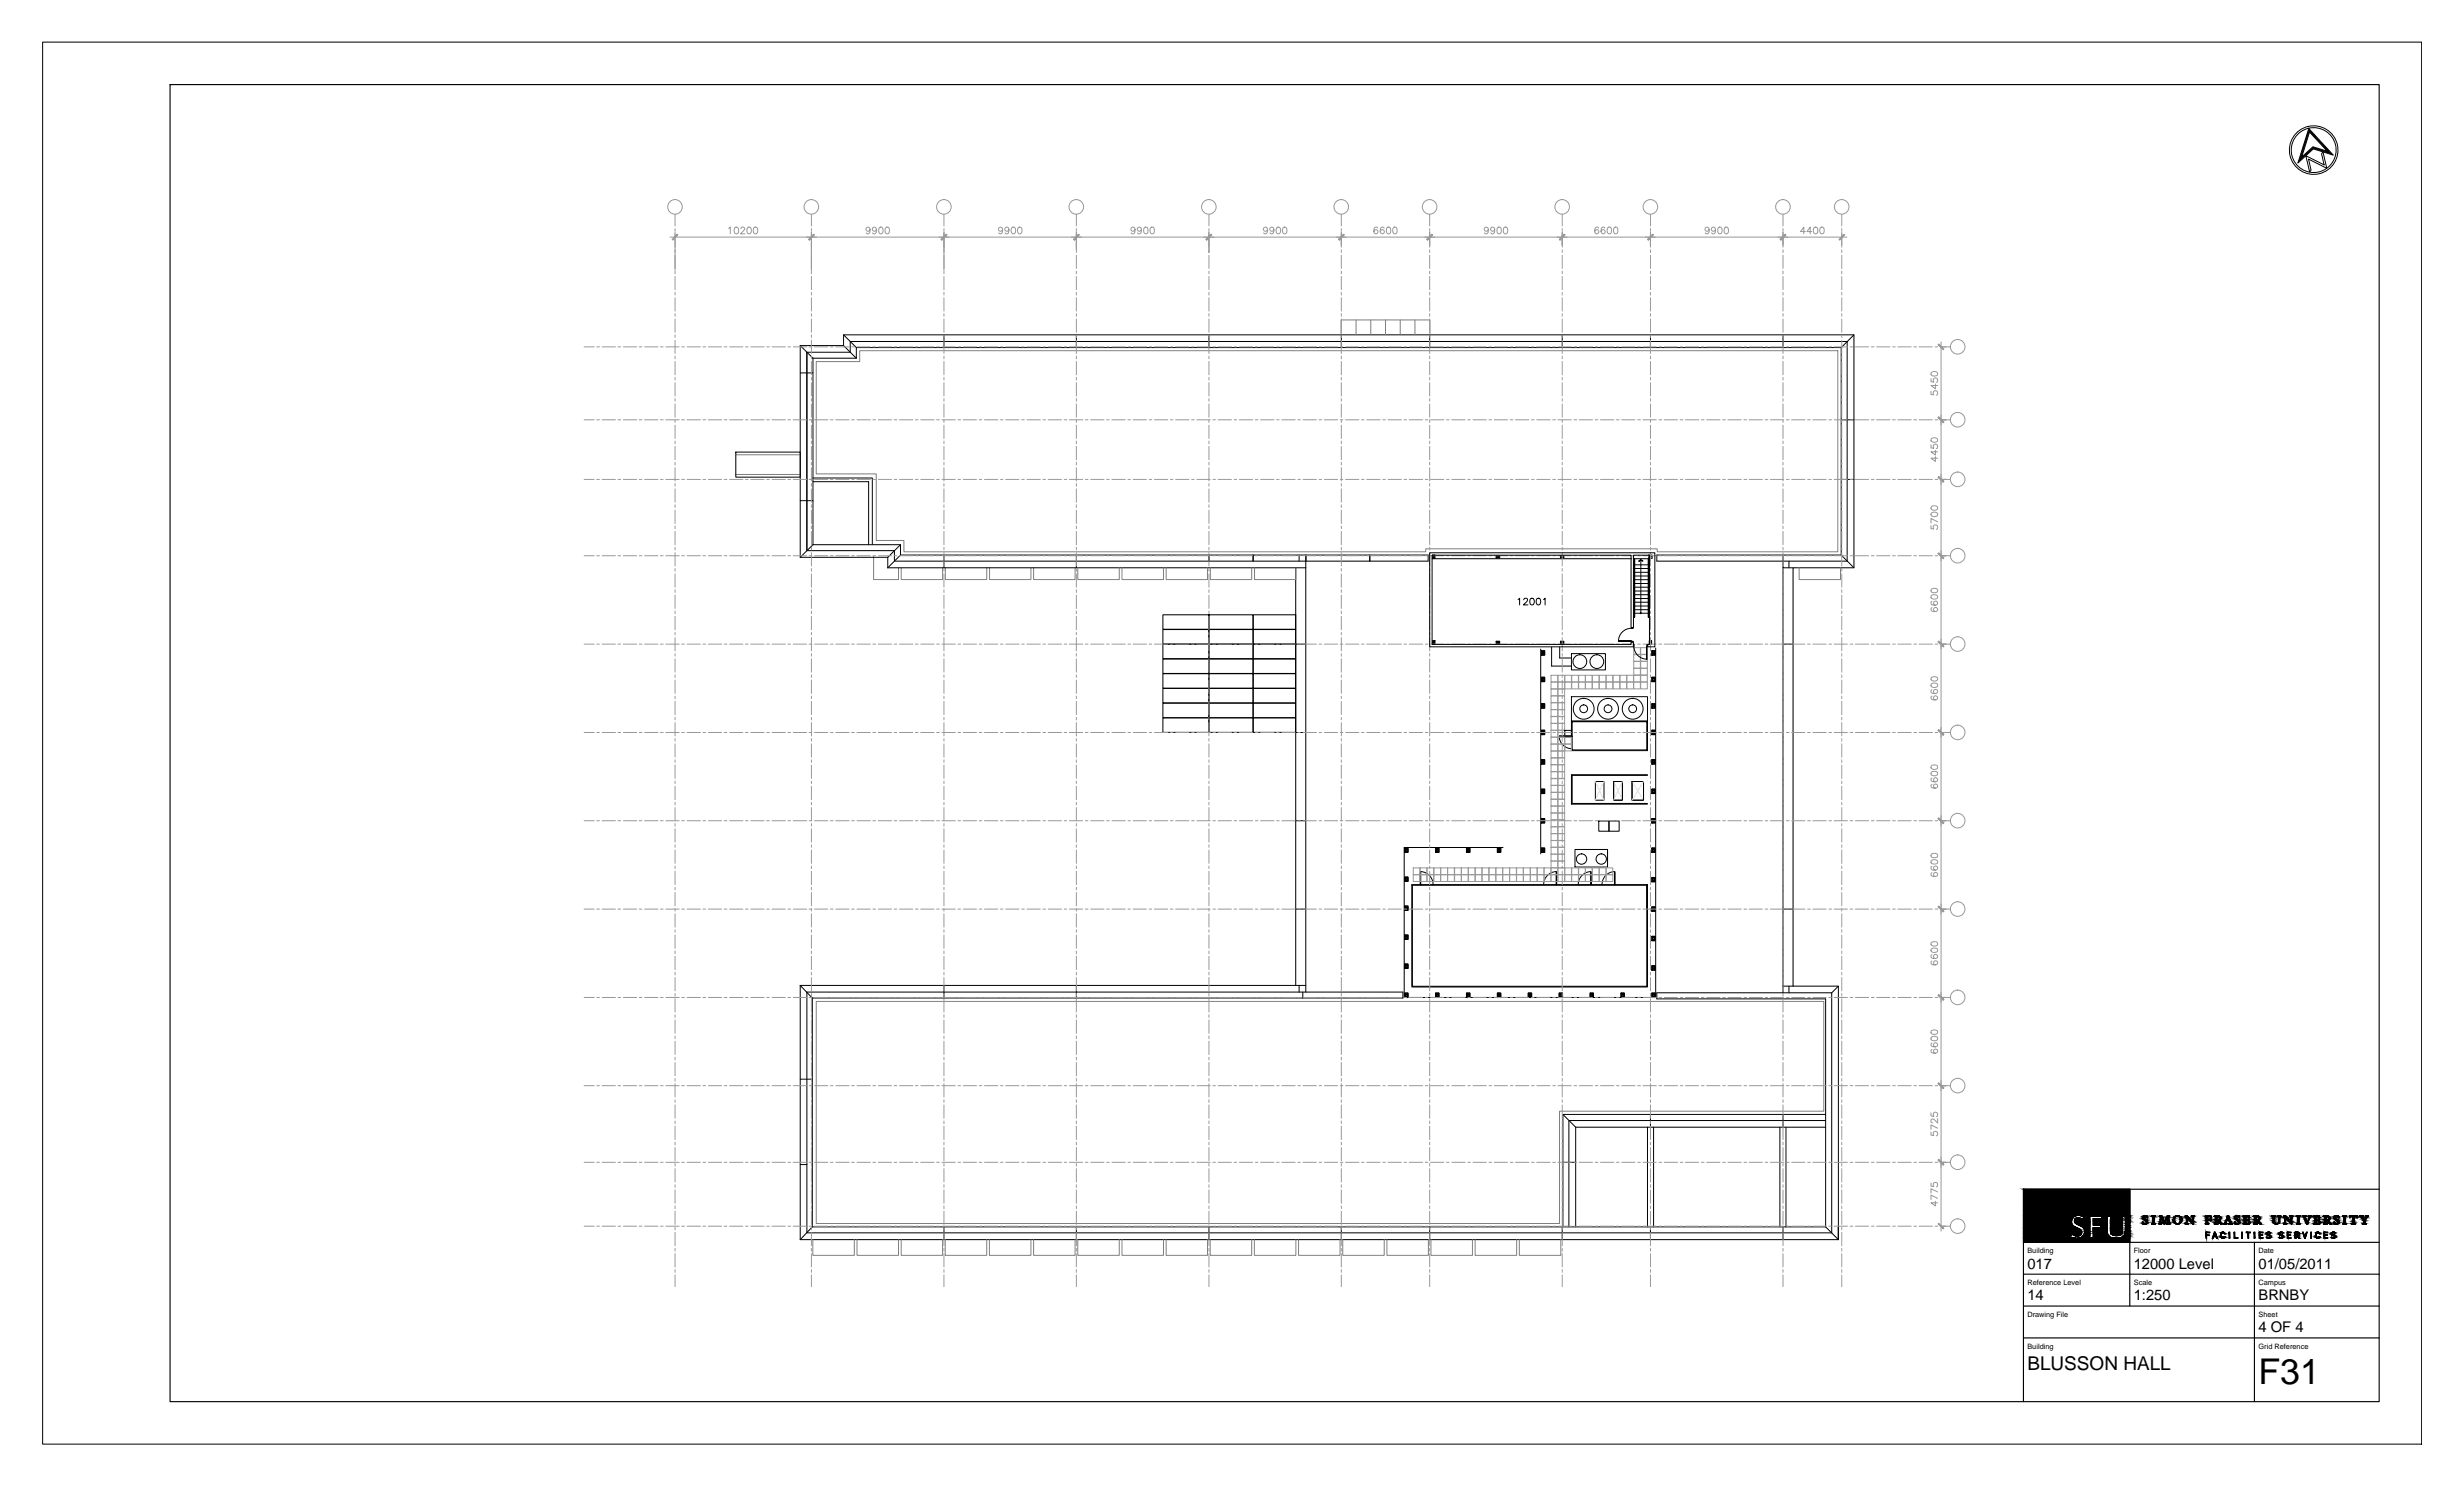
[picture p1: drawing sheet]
<svg xmlns="http://www.w3.org/2000/svg" width="737mm" height="444mm" viewBox="0 0 737 444" stroke-linecap="round" stroke-linejoin="round" font-family="sans-serif">
<defs><g id="words">
<text font-size="10.6" x="675.2" y="413.7">F31</text>
<text font-size="5.7" x="606.1" y="409.5">BLUSSON HALL</text>
<g font-size="4.4">
<text x="606.1" y="379.2">017</text>
<text x="637.9" y="379.2">12000 Level</text>
<text x="675.2" y="379.2">01/05/2011</text>
<text x="606.1" y="388.7">14</text>
<text x="637.9" y="388.7">1:250</text>
<text x="675.2" y="388.7">BRNBY</text>
<text x="675.2" y="398.1">4 OF 4</text>
</g>
<g font-size="2.2">
<text x="606.1" y="374.5">Building</text>
<text x="637.9" y="374.5">Floor</text>
<text x="675.2" y="374.5">Date</text>
<text x="606.1" y="384.1">Reference Level</text>
<text x="637.9" y="384.1">Scale</text>
<text x="675.2" y="384.1">Campus</text>
<text x="606.1" y="393.6">Drawing File</text>
<text x="675.2" y="393.6">Sheet</text>
<text x="606.1" y="403.1">Building</text>
<text x="675.2" y="403.1">Grid Reference</text>
</g>
</g></defs>
<!-- layer: FP017_12|AFL -->
<g fill="none" stroke="#808080" stroke-width=".3">
<path d="M405.4 95.6v4.5M409.8 95.6v4.5M414.2 95.6v4.5M418.6 95.6v4.5M423 95.6v4.5M244 108.1h13v-3.3h292.4v60.1h-54v-.8h-69.2v.8h-156v-3.3h-8.2v-19.9h-18zM400.9 100.1v-4.5h26.6v4.5M220 135.9h19M220 141.8h19M261.2 166.4v6.8h7.4v-3.5M269.4 169.7v3.5h12.4v-3.5M282.6 169.7v3.5h12.4v-3.5"/>
<path d="M295.8 169.7v3.5h12.4v-3.5M309 169.7v3.5h12.4v-3.5M322.2 169.7v3.5h12.4v-3.5M335.4 169.7v3.5h12.4v-3.5M348.6 169.7v3.5h12.4v-3.5M361.8 169.7v3.5h12.4v-3.5M375 169.7v3.5h12.4v-3.5M537.8 169.7v3.5h12.4v-3.5M244 299.4h301.2v32.8h-79v33.5h-222.2zM243 370.6v4.7h12.4v-4.7M256.2 370.6v4.7h12.4v-4.7M269.4 370.6v4.7h12.4v-4.7"/>
<path d="M282.6 370.6v4.7h12.4v-4.7M295.8 370.6v4.7h12.4v-4.7M309 370.6v4.7h12.4v-4.7M322.2 370.6v4.7h12.4v-4.7M335.4 370.6v4.7h12.4v-4.7M348.6 370.6v4.7h12.4v-4.7M361.8 370.6v4.7h12.4v-4.7M375 370.6v4.7h12.4v-4.7M388.2 370.6v4.7h12.4v-4.7M401.4 370.6v4.7h12.4v-4.7M414.6 370.6v4.7h12.4v-4.7M427.8 370.6v4.7h12.4v-4.7"/>
<path d="M441 370.6v4.7h12.4v-4.7M454.2 370.6v4.7h12.4v-4.7"/>
</g>
<!-- layer: FP017_12|AFLST -->
<g fill="none" stroke="#000" stroke-width=".3">
<path d="M488.3 167h4.4v17.5h.2v-17.5M488.3 172.2h4.8M488.3 171.1h4.8M488.3 169.9h4.8M488.3 178.9h4.8M488.3 177.8h4.8M488.3 176.7h4.8M488.3 175.5h4.8M488.3 174.4h4.8M488.3 173.3h4.8M488.3 168.8h4.8M488.5 167h.2v17.5h-.2z"/>
<path d="M489.9 167.7l.6-.4 .7 .4-.7-.3zM490.5 167.4v15.9M460.6 194v61.2M488.3 183.3h4.8M488.3 182.3h4.8M488.3 181.2h4.8M488.3 180h4.8M495 193.7v104.5M466.1 220l3.9 .1zM467.8 218.3h2v2h-2zM469.8 208.3h22.7v7.3h-22.7zM469.8 215.6h22.7v8.8h-22.7z"/>
<path d="M470 215.7h22.3v8.5h-22.3zM466.1 220.1a3.9 3.9 0 0 0 3.9 3.7M492.5 231.8h-22.5v8.4h22.5M492.5 231.6h-22.7v8.8h22.7M449.3 253.3h-29.5v44.9M421.3 298.2h73.2"/>
<circle cx="490.5" cy="183.3" r=".15"/>
</g>
<!-- layer: FP017_12|AWACO -->
<g fill="none" stroke="#000" stroke-width=".34">
<path d="M428.2 165.9h.8v1h-.8zM428.4 166.6h.1M428.4 166.2h.1M428.4 166.3h.4v.3h-.4zM428.4 166.3v.3M428.4 166.6h.4M428.4 166.2h.4M428.8 166.2h.1M428.8 166.3v.3M428.8 166.6h.1M447.3 166.1h1v.7h-1zM447.6 166.6h.1"/>
<path d="M447.6 166.3v.3M447.6 166.2h.1M447.6 166.3h.4v.3h-.4zM447.6 166.6h.4M447.6 166.2h.4M448 166.2h.1M448 166.6h.1M448 166.3v.3M466.5 166.1h1v.7h-1zM466.8 166.6h.1M466.8 166.2h.1M466.8 166.3h.4v.3h-.4v-.3v.3"/>
<path d="M466.8 166.6h.4M466.8 166.2h.4M467.2 166.2h.1M467.2 166.6h.1M467.2 166.3v.3M428.2 191.5h.8v1h-.8zM428.4 192.2h.1M428.4 191.8h.1M428.4 191.9h.4v.3h-.4zM428.4 191.8h.4M428.4 192.2h.4M428.4 191.9v.3"/>
<path d="M428.8 191.8h.1M428.8 191.9v.3M428.8 192.2h.1M447.3 191.7h1v.7h-1zM447.6 192.2h.1M447.6 191.9v.3M447.6 191.8h.1M447.6 191.9h.4v.3h-.4zM447.6 191.8h.4M447.6 192.2h.4M448 191.8h.1M448 192.2h.1"/>
<path d="M448 191.9v.3M460.8 194.5h1v1.3h-1zM460.8 194.6h.9v1.2h-.9zM461 195.5v-.6h.6v.6M461 195.4v.1M461 194.9h.6v.6h-.6zM461 195.5h.6M461.6 195.4l-.1 .1M466.5 191.7h1v.7h-1zM466.8 192.2h.1M466.8 191.8h.1M466.8 191.9v.3v-.3h.4v.3h-.4"/>
<path d="M466.8 191.8h.4M466.8 192.2h.4M467.2 191.8h.1M467.2 192.2h.1M467.2 191.9v.3M493.1 191.5h.6v1h-.6zM493.2 192.2h.1M493.2 191.9v.3M493.2 191.8h.1M493.2 191.9h.4v.3h-.4zM493.2 191.8h.4M493.2 192.2h.4"/>
<path d="M493.5 191.8h.1M493.6 192.2h-.1M493.6 191.9v.3M493.8 194.5h1v1.3h-1zM493.9 194.6h.8v1.2h-.8zM494 195.4v.1M494 194.9h.6v.6h-.6zM494 195.5h.6M494.6 194.9v.6M494.6 194.9h-.6v.6M494.6 195.4v.1M460.8 218.3h1v1.3h-1z"/>
<path d="M460.8 202.5h1v1.3h-1zM460.8 210.4h1v1.3h-1zM460.8 218.3h.9v1.3h-.9zM460.8 202.5h.9v1.2h-.9zM460.8 210.4h.9v1.2h-.9zM461 219.2v-.6h.6v.6M461 219.2h.1M461 203.4v-.6h.6v.6M461 203.4h.1M461 211.3v-.6h.6v.6M461 211.3h.1M461 218.7h.6v.5h-.6z"/>
<path d="M461 202.8h.6v.6h-.6zM461 210.7h.6v.6h-.6zM461 219.3h.6M461 203.4h.6M461 211.3h.6M461.6 219.2h-.1M461.6 203.4h-.1M461.6 211.3h-.1M493.8 218.3h1v1.3h-1zM493.8 202.5h1v1.3h-1zM493.8 210.4h1v1.3h-1zM493.9 218.3h.8v1.3h-.8z"/>
<path d="M493.9 202.5h.8v1.2h-.8zM493.9 210.4h.8v1.2h-.8zM494 219.2h.1M494 203.4h.1M494 211.3h.1M494 218.7h.6v.5h-.6zM494 202.8h.6v.6h-.6zM494 210.7h.6v.6h-.6zM494 219.3h.6M494 203.4h.6M494 211.3h.6M494.6 218.6v.6"/>
<path d="M494.6 202.8v.6M494.6 210.7v.6M494.6 218.6h-.6v.6M494.6 202.8h-.6v.6M494.6 210.7h-.6v.6M460.8 227.1h1v1.3h-1zM460.8 235.9h1v1.3h-1zM460.8 227.1h.9v1.3h-.9zM460.8 235.9h.9v1.2h-.9zM461 228h.1M461 236.8h.1M461 227.5v.5"/>
<path d="M461 236.3v.5M461 227.4h.1M461 236.2v.1M461 227.5h.6v.5h-.6zM461 236.3h.6v.5h-.6zM461 227.4h.6M461 228.1h.6M461 236.2h.6M461 236.8h.6M461.5 227.4h.1M461.5 236.2l.1 .1M461.6 228h-.1"/>
<path d="M461.6 236.8h-.1M461.6 227.5v.5M461.6 236.3v.5M493.8 227.1h1v1.3h-1zM493.8 235.9h1v1.3h-1zM493.9 227.1h.8v1.3h-.8zM493.9 235.9h.8v1.2h-.8zM494 228h.1M494 236.8h.1M494 227.5v.5M494 236.3v.5M494 227.4h.1"/>
<path d="M494 236.2v.1M494 227.5h.6v.5h-.6zM494 227.4h.6M494 236.3h.6v.5h-.6zM494 228.1h.6M494 236.2h.6M494 236.8h.6M494.6 236.2v.1M494.6 236.8h.1M494.6 227.5v.5M494.6 236.3v.5M419.9 253.5h1v1.3h-1z"/>
<path d="M420 253.5h.9v1.2h-.9zM420.1 253.8v.6M420.1 253.8h.1M420.2 253.9h.5v.5h-.5zM420.2 253.8h.5M420.2 254.4h.5M420.7 253.8h.1M420.7 254.4h.1M420.8 253.8v.6M429.2 253.5h1v1.3h-1zM429.2 253.5h.9v1.2h-.9zM429.3 254.4h.1"/>
<path d="M429.4 253.8h-.1M429.4 253.9h.5v.5h-.5zM429.4 254.4v-.6h.5l.1 .6M429.4 254.4h.5M429.9 253.8h.1M429.9 254.4h.1M438.4 253.5h1v1.3h-1zM438.4 253.5h1v1.2h-1zM438.6 254.4h.1M438.6 253.8h.1M438.6 253.9h.6v.5h-.6zM438.6 254.4h.6"/>
<path d="M439.1 253.8h.1M439.2 254.4h-.1M439.2 253.8h-.6v.6M439.2 253.8v.6M447.6 253.5h1v1.3h-1zM447.7 253.5h.9v1.2h-.9zM447.8 254.4h.1M447.8 253.8h.1M447.8 254.4v-.6h.6v.6M447.8 254.4h.6M447.9 253.9h.5v.5h-.5zM448.4 253.8h.1"/>
<path d="M448.4 254.4h.1M460.8 244.7h1v1.3h-1zM460.8 253.5h1v1.3h-1zM460.8 244.7h.9v1.2h-.9zM460.8 253.5h.9v1.2h-.9zM461 245.6h.1M461 254.4h.1M461 254.4v-.6h.6v.6M461 245.1v.5M461 245v.1M461 253.8h.1M461 245.1h.6v.5h-.6z"/>
<path d="M461 253.9h.6v.5h-.6zM461 245h.6M461 245.6h.6M461 254.4h.6M461.5 245l.1 .1M461.5 253.8h.1M461.6 245.6h-.1M461.6 254.4h-.1M461.6 245.1v.5M493.8 244.7h1v1.3h-1zM493.8 253.5h1v1.3h-1zM493.9 244.7h.8v1.2h-.8z"/>
<path d="M493.9 253.5h.8v1.2h-.8zM494 245.6h.1M494 254.4h.1M494 254.4v-.6h.6v.6M494 245.1v.5M494 245v.1M494 253.8h.1M494 245.1h.6v.5h-.6zM494 253.9h.6v.5h-.6zM494 245h.6M494 254.4h.6M494.6 245v.1"/>
<path d="M494.6 253.8h.1M494.6 245.6h.1M494.6 254.4h.1M494.6 245.1v.5h-.6M419.9 262.2h1v1.3h-1zM419.9 270.8h1v1.3h-1zM419.9 279.5h1v1.3h-1zM420 262.2h.9v1.2h-.9zM420 270.9h.9v1.2h-.9zM420 279.5h.9v1.3h-.9zM420.1 263.1h.6M420.1 271.2v.6"/>
<path d="M420.1 262.5v.6M420.1 262.5h.1M420.1 271.2h.1M420.2 262.5h.5v.6h-.5zM420.2 271.2h.5v.6h-.5zM420.2 279.9h.5v.5h-.5zM420.2 262.5h.5M420.2 271.2h.5M420.2 271.8h.5M420.7 262.5h.1M420.7 271.2h.1M420.7 271.7v.1"/>
<path d="M420.7 279.9l-.6-.1v.6M420.8 262.5v.6M420.8 271.2v.6M420.8 279.9v.5M493.8 271.1h1v1.3h-1zM493.8 262.3h1v1.3h-1zM493.8 279.9h1v1.3h-1zM493.9 271.2h.8v1.1h-.8zM493.9 262.4h.8v1.1h-.8zM493.9 280h.8v1.1h-.8zM494 272h.1M494 263.2h.1"/>
<path d="M494 262.7v.5M494 271.5v.5M494 271.4h.1M494 262.6h.1M494 271.5h.6v.5h-.6zM494 262.7h.6v.5h-.6zM494 271.5h.6M494 262.7h.6M494 263.2h.6M494.6 271.4h.1M494.6 262.6h.1M494.6 272h.1"/>
<path d="M494.6 263.2h.1M494.6 262.7v.5M494.6 271.5v.5h-.6M419.9 296.9h1v1.3h-1zM419.9 288.2h1v1.3h-1zM420 296.9h.9v1.2h-.9zM420 288.2h.9v1.2h-.9zM420.1 297.8h.1M420.2 297.2h.5v.6h-.5zM420.2 288.6h.5v.5h-.5zM420.2 289.2h.5M420.2 280.5h.5"/>
<path d="M420.7 297.2h.1M420.7 297.2h-.6v.6M420.7 297.8h-.5M420.7 288.5h-.6v.6M420.7 289.1h.1M420.7 280.4h.1M420.8 288.6v.5M420.8 297.2v.6M429.2 296.9h1v1.3h-1zM429.2 296.9h.9v1.2h-.9zM429.3 297.8h.1M429.4 297.2h-.1"/>
<path d="M429.4 297.2h.5v.6h-.5zM429.4 297.2h.5M429.4 297.2v.6M429.9 297.2h.1M429.9 297.8h.1M430 297.2l-.1 .6h-.5M438.4 296.9h1v1.3h-1zM438.4 296.9h1v1.2h-1zM438.6 297.8h.1M438.6 297.2h.1M438.6 297.2h.6v.6h-.6zM438.6 297.2h.6"/>
<path d="M438.6 297.2v.6M439.1 297.2h.1M439.2 297.8h-.6M439.2 297.2v.6M447.6 296.9h1v1.3h-1zM447.7 296.9h.9v1.2h-.9zM447.8 297.8h.1M447.8 297.2h.1M447.8 297.2h.6M447.8 297.8h.6M447.8 297.2v.6M447.9 297.2h.5v.6h-.5z"/>
<path d="M448.4 297.2h.1M448.4 297.8h.1M448.4 297.2v.6M456.9 296.9h1v1.3h-1zM456.9 296.9h.9v1.2h-.9zM457 297.8h.1M457.1 297.2h-.1M457.1 297.2h.6M457.1 297.2v.6M457.1 297.2h.6v.6h-.6zM457.6 297.2h.1M457.7 297.8h-.1"/>
<path d="M457.7 297.2v.6h-.6M466.1 296.9h1v1.3h-1zM466.2 296.9h.9v1.2h-.9zM466.3 297.8h.1M466.3 297.2h.6v.6h-.6zM466.3 297.8h.6M466.9 297.2h.1M466.9 297.2h-.6v.6M466.9 297.8h.1M466.9 297.2v.6M475.4 296.9h.9v1.3h-.9zM475.4 296.9h.9v1.2h-.9z"/>
<path d="M475.5 297.8h.1M475.5 297.2v.6M475.6 297.2h-.1M475.6 297.2h.5v.6h-.5zM475.6 297.2h.5M476.1 297.2h.1M476.1 297.8h.1M476.2 297.2l-.1 .6h-.5M484.6 296.9h1v1.3h-1zM484.6 296.9h.9v1.2h-.9zM484.8 297.8h.1M484.8 297.2h.6v.6h-.6z"/>
<path d="M485.3 297.2h.1M485.4 297.2h-.6v.6M485.4 297.8h-.6M485.4 297.2v.6M493.8 296.9h1v1.3h-1zM493.8 288.7h1v1.3h-1zM493.9 296.9h.8v1.2h-.8zM493.9 288.8h.8v1.2h-.8zM494 297.8h.1M494 280.8h.1M494 289.6h.1M494 280.3v.5"/>
<path d="M494 297.2v.6M494 297.2h.1M494 280.2h.1M494 297.2h.6v.6h-.6zM494 280.3h.6v.5h-.6zM494 289.1h.6v.5h-.6zM494 297.2h.6M494 280.3h.6M494 280.9h.6M494 289.7h.6M494.6 297.2h.1M494.6 280.2h.1"/>
<path d="M494.6 289v.6M494.6 297.8h.1M494.6 289h-.6v.6M494.6 280.3v.5M494.6 297.2v.6h-.6"/>
<circle cx="428.3" cy="166.8" r=".02"/>
<circle cx="428.3" cy="166" r=".02"/>
<circle cx="428.8" cy="166" r=".02"/>
<circle cx="428.8" cy="166.8" r=".02"/>
<circle cx="447.4" cy="166.2" r=".02"/>
<circle cx="447.4" cy="166.7" r=".02"/>
<circle cx="448.2" cy="166.2" r=".02"/>
<circle cx="448.2" cy="166.7" r=".02"/>
<circle cx="466.6" cy="166.7" r=".02"/>
<circle cx="466.6" cy="166.2" r=".02"/>
<circle cx="467.4" cy="166.2" r=".02"/>
<circle cx="467.4" cy="166.7" r=".02"/>
<circle cx="428.3" cy="191.6" r=".02"/>
<circle cx="428.3" cy="192.4" r=".02"/>
<circle cx="428.8" cy="192.4" r=".02"/>
<circle cx="428.8" cy="191.6" r=".02"/>
<circle cx="447.4" cy="192.2" r=".02"/>
<circle cx="447.4" cy="191.8" r=".02"/>
<circle cx="448.2" cy="191.8" r=".02"/>
<circle cx="448.2" cy="192.2" r=".02"/>
<circle cx="460.9" cy="195.7" r=".02"/>
<circle cx="460.9" cy="194.6" r=".02"/>
<circle cx="461.6" cy="195.7" r=".02"/>
<circle cx="461.6" cy="194.6" r=".02"/>
<circle cx="466.6" cy="191.8" r=".02"/>
<circle cx="466.6" cy="192.2" r=".02"/>
<circle cx="467.4" cy="192.2" r=".02"/>
<circle cx="467.4" cy="191.8" r=".02"/>
<circle cx="493.2" cy="192.4" r=".02"/>
<circle cx="493.2" cy="191.6" r=".02"/>
<circle cx="493.6" cy="192.4" r=".02"/>
<circle cx="493.6" cy="191.6" r=".02"/>
<circle cx="494" cy="195.7" r=".02"/>
<circle cx="494" cy="194.6" r=".02"/>
<circle cx="494.6" cy="195.7" r=".02"/>
<circle cx="494.6" cy="194.6" r=".02"/>
<circle cx="460.9" cy="218.4" r=".02"/>
<circle cx="460.9" cy="219.4" r=".02"/>
<circle cx="460.9" cy="203.6" r=".02"/>
<circle cx="460.9" cy="202.6" r=".02"/>
<circle cx="460.9" cy="210.5" r=".02"/>
<circle cx="460.9" cy="211.5" r=".02"/>
<circle cx="461.6" cy="218.4" r=".02"/>
<circle cx="461.6" cy="202.6" r=".02"/>
<circle cx="461.6" cy="211.5" r=".02"/>
<circle cx="461.6" cy="203.6" r=".02"/>
<circle cx="461.6" cy="210.5" r=".02"/>
<circle cx="461.6" cy="219.4" r=".02"/>
<circle cx="494" cy="219.4" r=".02"/>
<circle cx="494" cy="203.6" r=".02"/>
<circle cx="494" cy="211.5" r=".02"/>
<circle cx="494" cy="210.5" r=".02"/>
<circle cx="494" cy="218.4" r=".02"/>
<circle cx="494" cy="202.6" r=".02"/>
<circle cx="494.6" cy="219.4" r=".02"/>
<circle cx="494.6" cy="203.6" r=".02"/>
<circle cx="494.6" cy="218.4" r=".02"/>
<circle cx="494.6" cy="211.5" r=".02"/>
<circle cx="494.6" cy="210.5" r=".02"/>
<circle cx="494.6" cy="202.6" r=".02"/>
<circle cx="460.9" cy="228.2" r=".02"/>
<circle cx="460.9" cy="227.2" r=".02"/>
<circle cx="460.9" cy="237" r=".02"/>
<circle cx="460.9" cy="236" r=".02"/>
<circle cx="461.6" cy="236" r=".02"/>
<circle cx="461.6" cy="227.2" r=".02"/>
<circle cx="461.6" cy="228.2" r=".02"/>
<circle cx="461.6" cy="237" r=".02"/>
<circle cx="494" cy="236" r=".02"/>
<circle cx="494" cy="227.2" r=".02"/>
<circle cx="494" cy="228.2" r=".02"/>
<circle cx="494" cy="237" r=".02"/>
<circle cx="494.6" cy="227.2" r=".02"/>
<circle cx="494.6" cy="237" r=".02"/>
<circle cx="494.6" cy="228.2" r=".02"/>
<circle cx="494.6" cy="236" r=".02"/>
<circle cx="420.1" cy="254.6" r=".02"/>
<circle cx="420.1" cy="253.6" r=".02"/>
<circle cx="420.7" cy="254.6" r=".02"/>
<circle cx="420.7" cy="253.6" r=".02"/>
<circle cx="429.4" cy="253.6" r=".02"/>
<circle cx="429.4" cy="254.6" r=".02"/>
<circle cx="430" cy="254.6" r=".02"/>
<circle cx="430" cy="253.6" r=".02"/>
<circle cx="438.6" cy="254.6" r=".02"/>
<circle cx="438.6" cy="253.6" r=".02"/>
<circle cx="439.2" cy="254.6" r=".02"/>
<circle cx="439.2" cy="253.6" r=".02"/>
<circle cx="447.8" cy="254.6" r=".02"/>
<circle cx="447.8" cy="253.6" r=".02"/>
<circle cx="448.4" cy="254.6" r=".02"/>
<circle cx="448.4" cy="253.6" r=".02"/>
<circle cx="460.9" cy="253.6" r=".02"/>
<circle cx="460.9" cy="245.8" r=".02"/>
<circle cx="460.9" cy="244.8" r=".02"/>
<circle cx="460.9" cy="254.6" r=".02"/>
<circle cx="461.6" cy="254.6" r=".02"/>
<circle cx="461.6" cy="244.8" r=".02"/>
<circle cx="461.6" cy="253.6" r=".02"/>
<circle cx="461.6" cy="245.8" r=".02"/>
<circle cx="494" cy="245.8" r=".02"/>
<circle cx="494" cy="244.8" r=".02"/>
<circle cx="494" cy="254.6" r=".02"/>
<circle cx="494" cy="253.6" r=".02"/>
<circle cx="494.6" cy="253.6" r=".02"/>
<circle cx="494.6" cy="245.8" r=".02"/>
<circle cx="494.6" cy="254.6" r=".02"/>
<circle cx="494.6" cy="244.8" r=".02"/>
<circle cx="420.1" cy="279.6" r=".02"/>
<circle cx="420.1" cy="272" r=".02"/>
<circle cx="420.1" cy="271" r=".02"/>
<circle cx="420.1" cy="262.3" r=".02"/>
<circle cx="420.1" cy="263.3" r=".02"/>
<circle cx="420.7" cy="272" r=".02"/>
<circle cx="420.7" cy="271" r=".02"/>
<circle cx="420.7" cy="279.6" r=".02"/>
<circle cx="420.7" cy="262.3" r=".02"/>
<circle cx="420.7" cy="263.3" r=".02"/>
<circle cx="494" cy="271.2" r=".02"/>
<circle cx="494" cy="272.2" r=".02"/>
<circle cx="494" cy="263.4" r=".02"/>
<circle cx="494" cy="262.4" r=".02"/>
<circle cx="494.6" cy="271.2" r=".02"/>
<circle cx="494.6" cy="272.2" r=".02"/>
<circle cx="494.6" cy="262.4" r=".02"/>
<circle cx="494.6" cy="263.4" r=".02"/>
<circle cx="420.1" cy="289.3" r=".02"/>
<circle cx="420.1" cy="288.3" r=".02"/>
<circle cx="420.1" cy="298" r=".02"/>
<circle cx="420.1" cy="297" r=".02"/>
<circle cx="420.1" cy="280.6" r=".02"/>
<circle cx="420.7" cy="280.6" r=".02"/>
<circle cx="420.7" cy="298" r=".02"/>
<circle cx="420.7" cy="297" r=".02"/>
<circle cx="420.7" cy="289.3" r=".02"/>
<circle cx="420.7" cy="288.3" r=".02"/>
<circle cx="429.4" cy="297" r=".02"/>
<circle cx="429.4" cy="298" r=".02"/>
<circle cx="430" cy="298" r=".02"/>
<circle cx="430" cy="297" r=".02"/>
<circle cx="438.6" cy="297" r=".02"/>
<circle cx="438.6" cy="298" r=".02"/>
<circle cx="439.2" cy="297" r=".02"/>
<circle cx="439.2" cy="298" r=".02"/>
<circle cx="447.8" cy="298" r=".02"/>
<circle cx="447.8" cy="297" r=".02"/>
<circle cx="448.4" cy="298" r=".02"/>
<circle cx="448.4" cy="297" r=".02"/>
<circle cx="457.1" cy="297" r=".02"/>
<circle cx="457.1" cy="298" r=".02"/>
<circle cx="457.6" cy="297" r=".02"/>
<circle cx="457.6" cy="298" r=".02"/>
<circle cx="466.3" cy="298" r=".02"/>
<circle cx="466.3" cy="297" r=".02"/>
<circle cx="466.9" cy="298" r=".02"/>
<circle cx="466.9" cy="297" r=".02"/>
<circle cx="475.5" cy="298" r=".02"/>
<circle cx="475.5" cy="297" r=".02"/>
<circle cx="476.1" cy="298" r=".02"/>
<circle cx="476.1" cy="297" r=".02"/>
<circle cx="484.7" cy="297" r=".02"/>
<circle cx="484.7" cy="298" r=".02"/>
<circle cx="485.4" cy="298" r=".02"/>
<circle cx="485.4" cy="297" r=".02"/>
<circle cx="494" cy="281" r=".02"/>
<circle cx="494" cy="297" r=".02"/>
<circle cx="494" cy="298" r=".02"/>
<circle cx="494" cy="289.8" r=".02"/>
<circle cx="494" cy="280" r=".02"/>
<circle cx="494" cy="288.8" r=".02"/>
<circle cx="494.6" cy="281" r=".02"/>
<circle cx="494.6" cy="280" r=".02"/>
<circle cx="494.6" cy="288.8" r=".02"/>
<circle cx="494.6" cy="297" r=".02"/>
<circle cx="494.6" cy="289.8" r=".02"/>
<circle cx="494.6" cy="298" r=".02"/>
</g>
<!-- layer: FP017_12|AFL -->
<g fill="none" stroke="#000" stroke-width=".3">
<path d="M239.2 103.3v63.3M239.2 103.3h13M239.2 103.3l3.8 3.8M239.2 111.5h3.8M243 107.1v55.7h26.2M243 107.1h13M252.2 103.3v-3.2h302v69.6h-18.2v125.1M252.2 100.1l3.8 3.8M252.2 103.3l3.8 3.8M282.2 100.1v3.8M321.8 100.1v3.8M361.4 100.1v3.8"/>
<path d="M401 100.1v3.8M427.4 100.1v3.8M467 100.1v3.8M493.4 100.1v3.8M533 100.1v3.8M550.4 103.9h-294.4v3.2M550.4 103.9v62M554.2 100.1l-3.8 3.8M220 135.1h19.2v7.5h-19.2zM550.4 125.5h3.8M239.2 149.7h3.8M243 142.9h17.8v19.9"/>
<path d="M243 144h16.7v18.8M550.4 143.3h3.8M239.2 166.6h26.2M243 162.8l-3.8 3.8M265.4 169.7h125M265.4 166.6v3.1M269.2 162.8v3.1h157.7v1.8h-159.5v-3.1h-26.2v-59.3h13v-3.2h298v65.6h-56.9v-1.8h55.1M269.2 165.9l-3.8 3.8M269.2 162.8l-3.8 3.8M282.2 165.9v3.8M321.8 165.9v3.8M361.4 165.9v1.8"/>
<path d="M374.6 165.9v1.8M374.7 165.9v1.8M387.4 169.7v124.9M388.4 165.9v1.8M390.4 165.9v130.7M390.4 165.9v1.8M409.4 165.9v1.8M409.5 165.9v1.8M428.1 167h59.7M533 165.9v3.8h3M533 169.7v127.1M534.8 167.7v2"/>
<path d="M550.4 165.9l3.8 3.8M387.4 192.5h3M533 192.5h3M387.4 219h3M476.9 233.6h2.6v5.6h-2.6zM482.4 233.6h2.6v5.6h-2.6zM487.9 233.6h3.4v5.6h-3.4zM387.4 245.3h3M477.9 245.4h3.1v3.1h-3.1zM481 245.4h3v3.1h-3zM387.4 271.8h3M492.3 264.6v7.2"/>
<path d="M492.5 264.6v-.2v7.4M533 271.8h3M239.2 294.6h151.2M239.2 294.6v76M239.2 294.6l3.6 3.7M242.8 298.3v68.4M282.2 294.6v3.7M321.8 294.6v3.7M388.4 294.6v2M389.5 296.6v1.7M533 294.8h16.6v75.8M534.8 294.8v2"/>
<path d="M547.6 296.8v71.7h-306.4v-71.9h178.2v1.7h-176.6M547.6 296.8h-52.3v1.8h50.5v68.1M549.6 294.8l-2 2M239.2 322.6h3.6M467.2 333.1l3.8 3.8M492.5 336.9v29.8M493.4 333.1v3.8M494.3 336.9v29.8M532.1 336.9v29.8M533 333.1v3.8M533.9 336.9v29.8M545.8 336.9h-74.8v29.8"/>
<path d="M545.8 335h-76.8v31.7M545.8 333.1h-78.6v33.6M239.2 348.1h2M467.2 347.4h3.8M239.2 370.6h310.4M242.8 366.7h303M242.8 366.7l-3.6 3.9M282.2 366.7v3.9M321.8 366.7v3.9M361.4 366.7v3.9M401 366.7v3.9M427.4 366.7v3.9"/>
<path d="M467 366.7v3.9M493.4 366.7v3.9M533 366.7v3.9M545.8 366.7l3.8 3.9M549.6 370.6v-3.9v3.9"/>
</g>
<!-- layer: FP017_12|AFLOV -->
<g fill="none" stroke="#dcdcdc" stroke-width=".3">
<path d="M476.9 233.6l.2 .4M477.1 238.7l-.2 .5M477.3 234.4l.3 .7M477.6 237.6l-.3 .8M477.8 235.5l.3 .7M478.1 236.6l-.3 .7M478.3 236.6l.3 .7M478.6 235.5l-.3 .7M478.8 237.6l.3 .8M479.1 234.4l-.3 .7M479.3 238.7l.2 .5M479.5 233.6l-.2 .4"/>
<path d="M482.4 233.6l.2 .4M482.6 238.7l-.2 .5M482.8 234.4l.3 .7M483.1 237.6l-.3 .8M483.3 235.5l.3 .7M483.6 236.6l-.3 .7M483.8 236.6l.3 .7M484.1 235.5l-.3 .7M484.3 237.6l.3 .8M484.6 234.4l-.3 .7M484.8 238.7l.2 .5M485 233.6l-.2 .4"/>
<path d="M487.9 233.6l.4 .6M488.3 238.6l-.4 .6M488.5 234.5l.4 .7M488.9 237.6l-.4 .7M489.1 235.6l.4 .6M489.5 236.6l-.4 .7M489.7 236.6l.4 .7M490.1 235.6l-.4 .6M490.3 237.6l.4 .7M490.7 234.5l-.4 .7M490.9 238.6l.4 .6M491.3 233.6l-.4 .6"/>
</g>
<!-- layer: FP017_12|MHVEQ -->
<g fill="none" stroke="#000" stroke-width=".3">
<path d="M463.8 193.4v5.7h6M466.3 193.4v3.3h3.5M469.8 195.4h10.1v4.9h-10.1zM470.8 253.9h9.8v5.3h-9.8z"/>
<circle cx="472.3" cy="197.8" r="2.05"/>
<circle cx="477.4" cy="197.8" r="2.05"/>
<circle cx="473.4" cy="211.9" r="3.1"/>
<circle cx="473.4" cy="211.9" r="1.16"/>
<circle cx="480.7" cy="211.9" r="3.1"/>
<circle cx="480.7" cy="211.9" r="1.16"/>
<circle cx="488.1" cy="211.9" r="3.1"/>
<circle cx="488.1" cy="211.9" r="1.16"/>
<circle cx="472.8" cy="256.8" r="1.55"/>
<circle cx="478.7" cy="256.8" r="1.55"/>
</g>
<!-- layer: FP017_12|S-X-Brace -->
<path d="M467.2 166.6v.1M493.4 192v.1" fill="none" stroke="#000" stroke-width=".3"/>
<!-- layer: FP017_12|AWA -->
<path d="M427.4 165.2h67.3v28.2h-2.2v-.8h.6v-26.6h-4.8v21.6h-.7v-21.6h-59.5v26.6h59.5v-.7h.7v1.5h-60.9zM422.1 264.4h70.4v30.6h-70.4zM422.1 264.6h70.4M492.3 264.4v30.4h-70.1v-30.2" fill="none" stroke="#000" stroke-width=".3"/>
<!-- layer: FP017_12|ADO -->
<g fill="none" stroke="#000" stroke-width=".3">
<path d="M483.9 191.5h3.8v.2h-3.8zM487.7 187.8a3.9 3.9 0 0 0-3.9 3.9M487.7 191.7h.4v.2h-.4zM487.7 187.6h.4v.2h-.4zM488.3 192.8h.2v.4h-.2zM488.4 193.2a3.9 3.9 0 0 0 3.9 3.8M492.2 193.2l.1 3.8zM492.3 192.8h.2v.4h-.2zM424.6 260.6h.1v3.8h-.1zM424.7 260.5a3.9 3.9 0 0 1 3.7 3.9M465.2 260.5a3.9 3.9 0 0 0-3.7 3.9M465.2 260.6h.2v3.8h-.2z"/>
<path d="M475.5 260.5a3.9 3.9 0 0 0-3.7 3.9M475.6 260.6l.1 3.8zM482.6 260.5a3.9 3.9 0 0 0-3.7 3.9M482.6 260.6h.2v3.8h-.2z"/>
</g>
<!-- layer: FP017_12|AFL -->
<g fill="none" stroke="#989898" stroke-width=".3">
<path d="M488.4 193.6h2v2h-2zM488.4 195.7h2v2h-2zM488.4 197.7h2v2h-2zM488.4 199.8h2v2h-2zM490.5 193.6h2v2h-2zM490.5 195.7h2v2h-2zM490.5 197.7h2v2h-2zM490.5 199.8h2v2h-2zM463.7 201.9h2v1.9h-2zM463.7 203.9h2v2h-2zM463.7 206h2v2h-2zM463.7 208h2v2h-2z"/>
<path d="M463.7 210.1h2v2h-2zM463.7 212.1h2v2h-2zM463.7 214.2h2v2h-2zM463.7 216.3h2v2h-2zM463.7 218.3h2v2h-2zM465.8 201.9h1.9v1.9h-1.9zM465.8 203.9h1.9v2h-1.9zM465.8 206h1.9v2h-1.9zM465.8 208h1.9v2h-1.9zM465.8 210.1h1.9v2h-1.9zM465.8 212.1h1.9v2h-1.9zM465.8 214.2h1.9v2h-1.9z"/>
<path d="M465.8 216.3h1.9v2h-1.9zM465.8 218.3h1.9v2h-1.9zM467.8 201.9h2v1.9h-2zM467.8 203.9h2v2h-2zM469.9 201.9h1.9v1.9h-1.9zM469.9 203.9h1.9v2h-1.9zM471.9 201.9h2v1.9h-2zM471.9 203.9h2v2h-2zM474 201.9h2v1.9h-2zM474 203.9h2v2h-2zM476 201.9h2v1.9h-2zM476 203.9h2v2h-2z"/>
<path d="M478.1 201.9h2v1.9h-2zM478.1 203.9h2v2h-2zM480.1 201.9h2v1.9h-2zM480.1 203.9h2v2h-2zM482.2 201.9h2v1.9h-2zM482.2 203.9h2v2h-2zM484.3 201.9h2v1.9h-2zM484.3 203.9h2v2h-2zM486.3 201.9h2v1.9h-2zM486.3 203.9h2v2h-2zM488.4 201.9h2v1.9h-2zM488.4 203.9h2v2h-2z"/>
<path d="M490.5 201.9h2v1.9h-2zM490.5 203.9h2v2h-2zM463.7 220.4h2v2h-2zM463.7 222.4h2v2.1h-2zM463.7 224.5h2v2h-2zM463.7 226.6h2v2h-2zM463.7 228.6h2v2h-2zM463.7 230.7h2v2h-2zM463.7 232.8h2v2h-2zM463.7 234.8h2v2h-2zM463.7 236.9h2v2h-2zM463.7 238.9h2v2h-2z"/>
<path d="M465.8 220.4h1.9v2h-1.9zM465.8 222.4h1.9v2.1h-1.9zM465.8 224.5h1.9v2h-1.9zM465.8 226.6h1.9v2h-1.9zM465.8 228.6h1.9v2h-1.9zM465.8 230.7h1.9v2h-1.9zM465.8 232.8h1.9v2h-1.9zM465.8 234.8h1.9v2h-1.9zM465.8 236.9h1.9v2h-1.9zM465.8 238.9h1.9v2h-1.9zM467.8 220.4h2v2h-2zM467.8 222.4h2v2.1h-2z"/>
<path d="M422.5 259.4h2v2.1h-2zM424.5 259.4h2.1v2.1h-2.1zM426.6 259.4h2v2.1h-2zM428.7 259.4h2v2.1h-2zM430.7 259.4h2v2.1h-2zM432.8 259.4h2v2.1h-2zM434.8 259.4h2v2.1h-2zM436.9 259.4h2v2.1h-2zM439 259.4h1.9v2.1h-1.9zM441 259.4h2v2.1h-2zM443.1 259.4h2v2.1h-2zM445.1 259.4h2v2.1h-2z"/>
<path d="M447.2 259.4h2v2.1h-2zM449.2 259.4h2.1v2.1h-2.1zM451.3 259.4h2v2.1h-2zM453.4 259.4h2v2.1h-2zM455.4 259.4h2.1v2.1h-2.1zM457.5 259.4h2v2.1h-2zM459.6 259.4h2v2.1h-2zM461.6 259.4h2v2.1h-2zM463.7 241h2v2h-2zM463.7 243h2v2h-2zM463.7 245.1h2v2h-2zM463.7 247.2h2v2h-2z"/>
<path d="M463.7 249.2h2v2h-2zM463.7 251.3h2v2h-2zM463.7 253.3h2v2h-2zM463.7 255.3h2v2.1h-2zM463.7 257.4h2v2h-2zM463.7 259.4h2v2.1h-2zM465.8 241h1.9v2h-1.9zM465.8 243h1.9v2h-1.9zM465.8 245.1h1.9v2h-1.9zM465.8 247.2h1.9v2h-1.9zM465.8 249.2h1.9v2h-1.9zM465.8 251.3h1.9v2h-1.9z"/>
<path d="M465.8 253.3h1.9v2h-1.9zM465.8 255.3h1.9v2.1h-1.9zM465.8 257.4h1.9v2h-1.9zM465.8 259.4h1.9v2.1h-1.9zM467.8 259.4h2v2.1h-2zM469.9 259.4h1.9v2.1h-1.9zM471.9 259.4h2v2.1h-2zM474 259.4h2v2.1h-2zM476 259.4h2v2.1h-2zM478.1 259.4h2v2.1h-2zM480.1 259.4h2v2.1h-2zM422.5 261.5h2v2h-2z"/>
<path d="M424.5 261.5h2.1v2h-2.1zM426.6 261.5h2v2h-2zM428.7 261.5h2v2h-2zM430.7 261.5h2v2h-2zM432.8 261.5h2v2h-2zM434.8 261.5h2v2h-2zM436.9 261.5h2v2h-2zM439 261.5h1.9v2h-1.9zM441 261.5h2v2h-2zM443.1 261.5h2v2h-2zM445.1 261.5h2v2h-2zM447.2 261.5h2v2h-2z"/>
<path d="M449.2 261.5h2.1v2h-2.1zM451.3 261.5h2v2h-2zM453.4 261.5h2v2h-2zM455.4 261.5h2.1v2h-2.1zM457.5 261.5h2v2h-2zM459.6 261.5h2v2h-2zM461.6 261.5h2v2h-2zM463.7 261.5h2v2h-2zM465.8 261.5h1.9v2h-1.9zM467.8 261.5h2v2h-2zM469.9 261.5h1.9v2h-1.9zM471.9 261.5h2v2h-2z"/>
<path d="M474 261.5h2v2h-2zM476 261.5h2v2h-2zM478.1 261.5h2v2h-2zM480.1 261.5h2v2h-2z"/>
</g>
<!-- layer: FP017_12|S-Cols -->
<path d="M493.2 166.6h.1M493.2 166.3v.3M493.2 166.2h.1M493.2 166.3h.4v.3h-.4zM493.2 166.6h.4M493.2 166.2h.4M493.5 166.2h.1M493.6 166.6h-.1M493.6 166.3v.3" fill="none" stroke="#000" stroke-width=".3"/>
<!-- layer: FP017_12|S-Cols-Baseplate -->
<g fill="none" stroke="#ff7f00" stroke-width=".3">
<circle cx="493" cy="166.7" r=".02"/>
<circle cx="493" cy="166.1" r=".02"/>
<circle cx="493.8" cy="166.7" r=".02"/>
<circle cx="493.8" cy="166.1" r=".02"/>
</g>
<path d="M492.9 165.9h1v1h-1z" fill="none" stroke="#000" stroke-width=".3"/>
<!-- layer: FP017_12|AGL -->
<g fill="none" stroke="#000" stroke-width=".3">
<path d="M347.6 183.8h13.8v4.3h-13.8zM347.6 188.2h13.8v4.3h-13.8zM347.6 192.6h13.8v4.3h-13.8zM347.6 197h13.8v4.3h-13.8zM361.4 183.8h13.2v4.3h-13.2zM361.4 188.2h13.2v4.3h-13.2zM361.4 192.6h13.2v4.3h-13.2zM361.4 197h13.2v4.3h-13.2zM374.7 183.8h12.7v4.3h-12.7zM374.7 188.2h12.7v4.3h-12.7zM374.7 192.6h12.7v4.3h-12.7zM374.7 197h12.7v4.3h-12.7z"/>
<path d="M347.6 201.4h13.8v4.3h-13.8zM347.6 205.8h13.8v4.3h-13.8zM347.6 210.2h13.8v4.3h-13.8zM347.6 214.6h13.8v4.3h-13.8zM361.4 201.4h13.2v4.3h-13.2zM361.4 205.8h13.2v4.3h-13.2zM361.4 210.2h13.2v4.3h-13.2zM361.4 214.6h13.2v4.3h-13.2zM374.7 201.4h12.7v4.3h-12.7zM374.7 205.8h12.7v4.3h-12.7zM374.7 210.2h12.7v4.3h-12.7zM374.7 214.6h12.7v4.3h-12.7z"/>
</g>
<!-- layer: FP017_12|SGRDI -->
<g fill="none" stroke="#989898" stroke-width=".3">
<path d="M200.3 70.9h351.8M201.8 69.4v11.4M217.8 68.3l.5-.4v2M219.8 68a.64 .64 0 0 1 .9 .3v1.2a.62 .62 0 0 1-.5 .4 .62 .62 0 0 1-.6-.4l-.1-.7zM221.5 68.4l.4-.5h.4l.3 .4-.3 .6-.9 1h1.3M223.6 68a.64 .64 0 0 1 .9 .3v1.2a.62 .62 0 0 1-.5 .4 .62 .62 0 0 1-.6-.4l-.1-.7zM225.5 68a.64 .64 0 0 1 .9 .3v1.2a.62 .62 0 0 1-.5 .4 .62 .62 0 0 1-.6-.4l-.1-.7zM242.6 69.4v11.4M260.1 68.6a.62 .62 0 0 1-.9 .5 .62 .62 0 0 1-.2-1 .62 .62 0 0 1 1 .1l.1 .4a.94 .94 0 0 1-.8 1.3l-.3-.3M262 68.6a.62 .62 0 0 1-.9 .5 .62 .62 0 0 1-.2-1 .62 .62 0 0 1 1 .1l.1 .4a.94 .94 0 0 1-.8 1.3l-.3-.3M263 68a.59 .59 0 0 1 .9 .3l.1 .5a.91 .91 0 0 1-.6 1.1h-.2a1.29 1.29 0 0 1-.2-1.9zM264.9 68a.59 .59 0 0 1 .9 .3l.1 .5a.91 .91 0 0 1-.6 1.1h-.2a1.29 1.29 0 0 1-.2-1.9z"/>
<path d="M282.2 69.4v11.4M299.7 68.6a.63 .63 0 0 1-.8 .6 .63 .63 0 0 1-.3-1 .63 .63 0 0 1 1 0l.1 .4a.99 .99 0 0 1-.7 1.3l-.4-.3M301.6 68.6a.63 .63 0 0 1-.8 .6 .63 .63 0 0 1-.3-1 .63 .63 0 0 1 1 0l.1 .4a.99 .99 0 0 1-.7 1.3l-.4-.3M302.6 68a.64 .64 0 0 1 .9 .3v1.2a.62 .62 0 0 1-.5 .4 .62 .62 0 0 1-.6-.4l-.1-.7zM304.5 68a.64 .64 0 0 1 .9 .3v1.2a.62 .62 0 0 1-.5 .4 .62 .62 0 0 1-.6-.4l-.1-.7zM321.8 69.4v5.3M339.3 68.6a.62 .62 0 0 1-.9 .5 .62 .62 0 0 1-.2-1 .62 .62 0 0 1 1 .1l.1 .4a.94 .94 0 0 1-.8 1.3l-.3-.3M341.2 68.6a.62 .62 0 0 1-.9 .5 .62 .62 0 0 1-.2-1 .62 .62 0 0 1 1 .1l.1 .4a.94 .94 0 0 1-.8 1.3l-.3-.3M342.2 68a.59 .59 0 0 1 .9 .3l.1 .5a.91 .91 0 0 1-.6 1.1h-.2a1.29 1.29 0 0 1-.2-1.9zM344.1 68a.59 .59 0 0 1 .9 .3l.1 .5a.91 .91 0 0 1-.5 1.1h-.3a1.29 1.29 0 0 1-.2-1.9zM361.4 69.4v6.1M378.9 68.6a.63 .63 0 0 1-.8 .6 .63 .63 0 0 1-.3-1 .63 .63 0 0 1 1 0l.1 .4a.99 .99 0 0 1-.7 1.3l-.4-.3"/>
<path d="M380.8 68.6a.63 .63 0 0 1-.8 .6 .63 .63 0 0 1-.3-1 .63 .63 0 0 1 1 0l.1 .4a.99 .99 0 0 1-.7 1.3l-.4-.3M381.8 68a.64 .64 0 0 1 .9 .3v1.2a.62 .62 0 0 1-.5 .4 .62 .62 0 0 1-.6-.4l-.1-.7zM383.7 68a.64 .64 0 0 1 .9 .3v1.2a.62 .62 0 0 1-.5 .4 .62 .62 0 0 1-.6-.4l-.1-.7zM401 69.4v3.9M411.9 68.2l-.1-.2a.64 .64 0 0 0-1 .3 1.2 1.2 0 0 0 .5 1.6 .63 .63 0 0 0 .7-.6 .63 .63 0 0 0-.6-.6 .63 .63 0 0 0-.7 .5M413.8 68.2l-.1-.2a.64 .64 0 0 0-1 .3 1.2 1.2 0 0 0 .5 1.6 .63 .63 0 0 0 .7-.6 .63 .63 0 0 0-.6-.6 .63 .63 0 0 0-.7 .5M414.7 68a.59 .59 0 0 1 1 .3l.1 .5a.91 .91 0 0 1-.6 1.1h-.2a1.29 1.29 0 0 1-.3-1.9zM416.6 68a.59 .59 0 0 1 1 .3l.1 .5a.91 .91 0 0 1-.6 1.1h-.2a1.29 1.29 0 0 1-.3-1.9zM427.4 69.4v3.9M444.9 68.6a.62 .62 0 0 1-.8 .5 .62 .62 0 0 1-.3-1 .62 .62 0 0 1 1 .1l.1 .4a.94 .94 0 0 1-.7 1.3l-.4-.3M446.8 68.6a.62 .62 0 0 1-.8 .5 .62 .62 0 0 1-.2-1 .62 .62 0 0 1 .9 .1l.1 .4a.94 .94 0 0 1-.7 1.3l-.4-.3M447.8 68a.63 .63 0 0 1 .9 .3l.1 .5a.91 .91 0 0 1-.5 1.1h-.2a1.34 1.34 0 0 1-.3-1.9z"/>
<path d="M449.7 68a.63 .63 0 0 1 .9 .3l.1 .5a.91 .91 0 0 1-.5 1.1h-.2a1.34 1.34 0 0 1-.3-1.9zM467 69.4v3.9M477.9 68.2l-.1-.2a.59 .59 0 0 0-1 .3 .99 .99 0 0 0 .6 1.6 .63 .63 0 0 0 .6-.6 .63 .63 0 0 0-.6-.6 .63 .63 0 0 0-.7 .5M479.8 68.2l-.1-.2a.59 .59 0 0 0-1 .3 .99 .99 0 0 0 .6 1.6 .63 .63 0 0 0 .6-.6 .63 .63 0 0 0-.6-.6 .63 .63 0 0 0-.7 .5M480.7 68a.59 .59 0 0 1 1 .3l.1 .5a.91 .91 0 0 1-.6 1.1h-.2a1.29 1.29 0 0 1-.3-1.9zM482.6 68a.59 .59 0 0 1 1 .3l.1 .5a.91 .91 0 0 1-.6 1.1h-.2a1.29 1.29 0 0 1-.3-1.9zM493.4 69.4v3.9M510.9 68.6a.62 .62 0 0 1-.8 .5 .62 .62 0 0 1-.3-1 .62 .62 0 0 1 1 .1l.1 .4a.94 .94 0 0 1-.7 1.3l-.4-.3M512.8 68.6a.62 .62 0 0 1-.8 .5 .62 .62 0 0 1-.3-1 .62 .62 0 0 1 1 .1l.1 .4a.94 .94 0 0 1-.7 1.3l-.4-.3M513.8 68a.63 .63 0 0 1 .9 .3l.1 .5a.91 .91 0 0 1-.5 1.1h-.2a1.34 1.34 0 0 1-.3-1.9zM515.7 68a.63 .63 0 0 1 .9 .3l.1 .5a.91 .91 0 0 1-.5 1.1h-.2a1.34 1.34 0 0 1-.3-1.9zM533 69.4v3.9"/>
<path d="M539.7 69.2h-1.4l.9-1.3v2M541.6 69.2h-1.4l.9-1.3v2M542.4 68a.64 .64 0 0 1 .9 .3v1.2a.62 .62 0 0 1-.5 .4 .62 .62 0 0 1-.6-.4l-.1-.7zM544.3 68a.64 .64 0 0 1 1 .3v1.2a.62 .62 0 0 1-.6 .4 .62 .62 0 0 1-.6-.4l-.1-.7zM550.6 69.4v3.9M577.3 117v.9l.8 .1a.72 .72 0 0 1 0-1.1 .72 .72 0 0 1 1 .2 .72 .72 0 0 1-.2 1M577.3 113.2v.9l.8 .1a.72 .72 0 0 1 0-1.1 .72 .72 0 0 1 1 .2 .72 .72 0 0 1-.2 1M577.3 111.4a1.01 1.01 0 0 1 1.3-.4 1.01 1.01 0 0 1 .6 1.1l-.8 .3a.85 .85 0 0 1-1.1-.8zM578.6 114.8v1.4l-1.3-1h1.9M580.3 102.2v265.8M580.5 103.7h1.2M577.3 133v.9l.8 .1a.71 .71 0 0 1 0-1.1 .71 .71 0 0 1 1.1 .2 .71 .71 0 0 1-.3 1"/>
<path d="M577.3 131.2l.8-.3a.85 .85 0 0 1 1.1 .7 1.07 1.07 0 0 1-1 .6 1.07 1.07 0 0 1-.9-.7zM578.6 136.5v1.4l-1.3-.9h1.9M578.6 134.6v1.4l-1.3-.9h1.9M580.5 125.5h1.2M577.3 157.1v.9l.8 .1a.71 .71 0 0 1 0-1 .71 .71 0 0 1 1.1 .1 .71 .71 0 0 1-.3 1.1M577.3 153.4l.8-.3a.85 .85 0 0 1 1.1 .8 1.07 1.07 0 0 1-1 .6 1.07 1.07 0 0 1-.9-.8zM577.3 151.5l.8-.3a.85 .85 0 0 1 1.1 .7 1.07 1.07 0 0 1-1 .7 1.07 1.07 0 0 1-.9-.8zM579.2 156l-1.9-1v1.4M580.5 143.3h1.2M577.3 178.1l.8-.3a.85 .85 0 0 1 1.1 .7 1.16 1.16 0 0 1-1.9 0zM577.3 176.2l.8-.3a.85 .85 0 0 1 1.1 .7 1.16 1.16 0 0 1-1.9 0zM577.6 179.8h-.3a.68 .68 0 0 0 .3 1h1.4a.62 .62 0 0 0 0-1 .62 .62 0 0 0-.9 .2 .62 .62 0 0 0 .5 .9"/>
<path d="M580.5 166.1h1.2M577.6 181.7l-.3 .1a.68 .68 0 0 0 .3 .9h1.4a.62 .62 0 0 0 0-1 .62 .62 0 0 0-.9 .2 .62 .62 0 0 0 .5 .9M580.3 192.5h1.4M577.3 204.4l.8-.2a.85 .85 0 0 1 1.1 .7 1.08 1.08 0 0 1-1 .6 1.08 1.08 0 0 1-.9-.8zM577.3 202.5l.8-.2a.85 .85 0 0 1 1.1 .7 1.08 1.08 0 0 1-1 .6 1.08 1.08 0 0 1-.9-.8zM577.6 208.1l-.3 .4a1.04 1.04 0 0 0 .9 .7 1.04 1.04 0 0 0 1-.7 .62 .62 0 0 0-.6-.5 .62 .62 0 0 0-.6 .6 .62 .62 0 0 0 .6 .6M577.6 206.2l-.3 .4a1.04 1.04 0 0 0 .9 .7 1.04 1.04 0 0 0 1-.7 .62 .62 0 0 0-.6-.5 .62 .62 0 0 0-.6 .6 .62 .62 0 0 0 .6 .6M580.3 219h1.4M577.3 230.9l.8-.3a.85 .85 0 0 1 1.1 .7 1.07 1.07 0 0 1-1 .6 1.07 1.07 0 0 1-.9-.7zM577.3 229l.8-.3a.85 .85 0 0 1 1.1 .7 1.07 1.07 0 0 1-1 .6 1.07 1.07 0 0 1-.9-.8zM577.6 234.5l-.3 .1a.64 .64 0 0 0 .3 .9h1.4a.62 .62 0 0 0 0-1 .62 .62 0 0 0-.9 .2 .62 .62 0 0 0 .5 .9M577.6 232.6l-.3 .1a.64 .64 0 0 0 .3 .9h1.4a.62 .62 0 0 0 0-1 .62 .62 0 0 0-.9 .2 .62 .62 0 0 0 .5 .9"/>
<path d="M577.3 257.3l.8-.3a.85 .85 0 0 1 1.1 .7 1.16 1.16 0 0 1-1.9 0zM577.3 255.4l.8-.3a.85 .85 0 0 1 1.1 .7 1.16 1.16 0 0 1-1.9 0zM577.6 259l-.3 .1a.68 .68 0 0 0 .3 .9h1.4a.62 .62 0 0 0 0-1 .62 .62 0 0 0-.9 .2 .62 .62 0 0 0 .5 .9M580.3 245.3h1.4M577.6 260.9l-.3 .1a.68 .68 0 0 0 .3 .9h1.4a.62 .62 0 0 0 0-1 .62 .62 0 0 0-.9 .3 .62 .62 0 0 0 .5 .8M580.3 271.8h1.4M577.3 283.6l.8-.2a.85 .85 0 0 1 1.1 .8 1.08 1.08 0 0 1-1 .5 1.08 1.08 0 0 1-.9-.8zM577.3 281.7l.8-.2a.85 .85 0 0 1 1.1 .8 1.08 1.08 0 0 1-1 .5 1.08 1.08 0 0 1-.9-.8zM577.6 287.3l-.3 .4a1.04 1.04 0 0 0 .9 .7 1.04 1.04 0 0 0 1-.6 .62 .62 0 0 0-.6-.6 .62 .62 0 0 0-.6 .6 .62 .62 0 0 0 .6 .6M577.6 285.4l-.3 .4a1.04 1.04 0 0 0 .9 .7 1.04 1.04 0 0 0 1-.7 .62 .62 0 0 0-.6-.5 .62 .62 0 0 0-.6 .6 .62 .62 0 0 0 .6 .6M580.3 298.2h1.4M577.3 310.1a1.01 1.01 0 0 1 1.3-.4 1.01 1.01 0 0 1 .6 1.1l-.8 .3a.85 .85 0 0 1-1.1-.7z"/>
<path d="M577.3 308.2a1.01 1.01 0 0 1 1.3-.4 1.01 1.01 0 0 1 .6 1.1l-.8 .3a.85 .85 0 0 1-1.1-.7zM577.6 313.7l-.3 .1a.64 .64 0 0 0 .3 .9 .97 .97 0 0 0 1.6-.5 .62 .62 0 0 0-.6-.6 .62 .62 0 0 0-.6 .6 .62 .62 0 0 0 .6 .6M577.6 311.8l-.3 .1a.64 .64 0 0 0 .3 .9 .97 .97 0 0 0 1.6-.5 .62 .62 0 0 0-.6-.6 .62 .62 0 0 0-.6 .6 .62 .62 0 0 0 .6 .6M577.3 338.4v.9l.8 .1a.72 .72 0 0 1 0-1 .72 .72 0 0 1 1 .1 .72 .72 0 0 1-.2 1M577.3 332.7v.9l.8 .1a.72 .72 0 0 1 0-1.1 .72 .72 0 0 1 1 .2 .72 .72 0 0 1-.2 1M579.2 337.2l-1.9-.9v1.3M579.2 334.4v1.3l-.9-1-.7-.2-.3 .2v.6l.4 .3M580.3 324.5h1.4M577.3 353.6v1l.8 .1a.7 .7 0 0 1 0-1.1 .7 .7 0 0 1 1 .1 .7 .7 0 0 1-.2 1.1M578.6 359.1v1.4l-1.3-.9h1.9M579.2 358.2l-1.9-.9v1.3M579.2 356.3l-1.9-.9v1.3"/>
<path d="M580.6 347.4h1.1M580.3 366.5h1.4"/>
</g>
<!-- layer: X-REF1 Data -->
<g fill="#989898" stroke="#989898" stroke-width=".3">
<path d="M282.9 70.1l-1.4 1.6 1.5-1.5zM281.3 71.6l1.6-1.5-1.4 1.6z"/>
<path d="M321 71.6l.1 .1 1.4-1.6zM322.5 70.1l.1 .1-1.5 1.5z"/>
<path d="M322.5 70.1l-1.4 1.6 1.5-1.5zM322.5 70.1l-1.4 1.6-.1-.1z"/>
<path d="M360.6 71.6l.1 .1 1.4-1.6zM362.1 70.1l.1 .1-1.5 1.5z"/>
<path d="M362.1 70.1l-1.4 1.6 1.5-1.5zM360.6 71.6l1.5-1.5-1.4 1.6z"/>
<path d="M401.7 70.1l-1.5 1.5 .1 .1zM401.7 70.1l.1 .1-1.5 1.5z"/>
<path d="M401.7 70.1l-1.4 1.6 1.5-1.5zM401.7 70.1l-1.4 1.6-.1-.1z"/>
<path d="M426.6 71.6l.1 .1 1.4-1.6zM428.1 70.1l.1 .1-1.5 1.5z"/>
<path d="M428.1 70.1l-1.4 1.6 1.5-1.5zM426.6 71.6l1.5-1.5-1.4 1.6z"/>
<path d="M466.2 71.6l.1 .1 1.4-1.6zM467.7 70.1l.1 .1-1.5 1.5z"/>
<path d="M494.1 70.1l-1.4 1.6 1.5-1.5zM494.1 70.1l-1.4 1.6-.1-.1z"/>
<path d="M532.2 71.6l.1 .1 1.4-1.6zM533.7 70.1l.1 .1-1.5 1.5z"/>
<path d="M533.7 70.1l-1.4 1.6 1.5-1.5zM532.2 71.6l1.5-1.5-1.4 1.6z"/>
<path d="M551.3 70.1l-1.5 1.5 .2 .1zM551.3 70.1l.1 .1-1.4 1.5z"/>
<path d="M467.7 70.1l-1.4 1.6 1.5-1.5zM467.7 70.1l-1.4 1.6-.1-.1z"/>
<path d="M492.6 71.6l.1 .1 1.4-1.6zM494.1 70.1l.1 .1-1.5 1.5z"/>
<path d="M243.2 70.1l-1.3 1.6 1.5-1.5zM243.2 70.1l-1.3 1.6-.1-.1z"/>
<path d="M281.3 71.6l.2 .1 1.4-1.6zM282.9 70.1l.1 .1-1.5 1.5z"/>
<path d="M579.4 165.5l1.5 1.5 .2-.2zM579.4 165.5l.2-.2 1.5 1.5z"/>
<path d="M579.6 191.7l-.2 .2 1.7 1.3zM579.4 191.9l1.7 1.3-.2 .2z"/>
<path d="M579.4 191.9l1.5 1.5 .2-.2zM579.4 191.9l.2-.2 1.5 1.5z"/>
<path d="M579.6 218.1l-.2 .2 1.7 1.3zM579.4 218.3l1.7 1.3-.2 .2z"/>
<path d="M579.4 218.3l1.5 1.5 .2-.2zM579.4 218.3l.2-.2 1.5 1.5z"/>
<path d="M579.4 244.7l1.7 1.3-1.5-1.5zM579.4 244.7l1.7 1.3-.2 .2z"/>
<path d="M579.4 244.7l1.5 1.5 .2-.2zM579.4 244.7l.2-.2 1.5 1.5z"/>
<path d="M579.6 270.9l-.2 .2 1.7 1.3zM579.4 271.1l1.7 1.3-.2 .2z"/>
<path d="M579.4 271.1l1.5 1.5 .2-.2zM579.6 270.9l1.5 1.5-1.7-1.3z"/>
<path d="M579.6 297.3l-.2 .2 1.7 1.3zM579.4 297.5l1.7 1.3-.2 .2z"/>
<path d="M579.4 346.8l1.5 1.4 .2-.1zM579.4 346.8l.2-.2 1.5 1.5z"/>
<path d="M579.6 365.7l-.2 .2 1.7 1.3zM579.4 365.9l1.7 1.3-.2 .1z"/>
<path d="M579.4 323.9l1.7 1.3-1.5-1.5zM579.4 323.9l1.7 1.3-.2 .2z"/>
<path d="M579.4 297.5l1.5 1.5 .2-.2zM579.4 297.5l.2-.2 1.5 1.5z"/>
<path d="M579.4 323.9l1.5 1.5 .2-.2zM579.4 323.9l.2-.2 1.5 1.5z"/>
<path d="M579.6 346.6l-.2 .2 1.7 1.3zM579.4 346.8l1.7 1.3-.2 .1z"/>
<path d="M202.4 70.1l-1.3 1.6 1.5-1.5zM202.4 70.1l-1.3 1.6-.1-.1z"/>
<path d="M241.8 71.6l.1 .1 1.3-1.6zM243.2 70.1l.2 .1-1.5 1.5z"/>
<path d="M579.4 165.5l1.7 1.3-1.5-1.5zM579.4 165.5l1.7 1.3-.2 .2z"/>
<path d="M579.4 142.6l1.5 1.5 .2-.2zM579.4 142.6l.2-.1 1.5 1.4z"/>
<path d="M579.6 142.5l-.2 .1 1.7 1.3zM579.4 142.6l1.7 1.3-.2 .2z"/>
<path d="M579.4 124.8l1.5 1.5 .2-.1zM579.4 124.8l.2-.2 1.5 1.6z"/>
<path d="M579.6 124.6l-.2 .2 1.7 1.4zM579.4 124.8l1.7 1.4-.2 .1z"/>
<path d="M579.4 103l1.5 1.5 .2-.1zM579.6 102.8l1.5 1.6-1.7-1.4z"/>
</g>
<!-- layer: FP017_12|SGR -->
<g fill="none" stroke="#989898" stroke-width=".3">
<path d="M201.8 64.1v3.4M201.8 68.3v.8M201.8 69.9v4M201.8 74.7v.8M201.8 76.3v3.9M242.6 64.1v3.4M242.6 68.3v.8M242.6 69.9v4M242.6 74.7v.8M242.6 76.3v3.9M282.2 64.1v3.4M282.2 68.3v.8"/>
<path d="M282.2 69.9v4M282.2 74.7v.8M282.2 76.3v3.9M321.8 64.1v3.4M321.8 68.3v.8M321.8 69.9v4M321.8 74.7v.8M321.8 76.3v3.9M361.4 64.1v3.4M361.4 68.3v.8M361.4 69.9v4M361.4 74.7v.8"/>
<path d="M361.4 76.3v3.9M401 64.1v3.4M401 68.3v.8M401 69.9v4M401 74.7v.8M401 76.3v3.9M427.4 64.1v3.4M427.4 68.3v.8M427.4 69.9v4M427.4 74.7v.8M427.4 76.3v3.9M467 64.1v3.4"/>
<path d="M467 68.3v.8M467 69.9v4M467 74.7v.8M467 76.3v3.9M493.4 64.1v3.4M493.4 68.3v.8M493.4 69.9v4M493.4 74.7v.8M493.4 76.3v3.9M533 64.1v3.4M533 68.3v.8M533 69.9v4"/>
<path d="M533 74.7v.8M533 76.3v3.9M550.6 64.1v3.4M550.6 68.3v.8M550.6 69.9v4M550.6 74.7v.8M550.6 76.3v3.9M201.8 81v.8M201.8 82.6v4M201.8 87.4v.8M201.8 89v4M201.8 93.7v.8"/>
<path d="M201.8 95.3v4M242.6 81v.8M242.6 82.6v4M242.6 87.4v.8M242.6 89v4M242.6 93.7v.8M242.6 95.3v4M282.2 81v.8M282.2 82.6v4M282.2 87.4v.8M282.2 89v4M282.2 93.7v.8"/>
<path d="M282.2 95.3v4M321.8 81v.8M321.8 82.6v4M321.8 87.4v.8M321.8 89v4M321.8 93.7v.8M321.8 95.3v4M361.4 81v.8M361.4 82.6v4M361.4 87.4v.8M361.4 89v4M361.4 93.7v.8"/>
<path d="M361.4 95.3v4M401 81v.8M401 82.6v4M401 87.4v.8M401 89v4M401 93.7v.8M401 95.3v4M427.4 81v.8M427.4 82.6v4M427.4 87.4v.8M427.4 89v4M427.4 93.7v.8"/>
<path d="M427.4 95.3v4M467 81v.8M467 82.6v4M467 87.4v.8M467 89v4M467 93.7v.8M467 95.3v4M493.4 81v.8M493.4 82.6v4M493.4 87.4v.8M493.4 89v4M493.4 93.7v.8"/>
<path d="M493.4 95.3v4M533 81v.8M533 82.6v4M533 87.4v.8M533 89v4M533 93.7v.8M533 95.3v4M550.6 81v.8M550.6 82.6v4M550.6 87.4v.8M550.6 89v4M550.6 93.7v.8"/>
<path d="M550.6 95.3v4M174.6 103.7h3M178.4 103.7h.8M180 103.7h4M184.7 103.7h.8M186.4 103.7h3.9M191.1 103.7h.8M192.7 103.7h4M197.4 103.7h.8M199.1 103.7h3.9M201.8 100.1v.8M201.8 101.7v4"/>
<path d="M201.8 106.4v.8M201.8 108v4M201.8 112.8v.8M201.8 114.4v4M201.8 119.1v.8M203.8 103.7h.8M205.4 103.7h4M210.1 103.7h.8M211.8 103.7h3.9M216.5 103.7h.8M218.1 103.7h4M222.8 103.7h.8"/>
<path d="M224.5 103.7h3.9M229.2 103.7h.8M230.8 103.7h4M235.5 103.7h.8M237.2 103.7h3.9M241.9 103.7h.8M242.6 100.1v.8M242.6 101.7v4M242.6 106.4v.8M242.6 108v4M242.6 112.8v.8M242.6 114.4v4"/>
<path d="M242.6 119.1v.8M243.5 103.7h4M248.2 103.7h.8M249.9 103.7h3.9M254.6 103.7h.8M256.2 103.7h4M260.9 103.7h.8M262.6 103.7h3.9M267.3 103.7h.8M268.9 103.7h4M273.6 103.7h.8M275.3 103.7h3.9"/>
<path d="M280 103.7h.8M281.6 103.7h4M282.2 100.1v.8M282.2 101.7v4M282.2 106.4v.8M282.2 108v4M282.2 112.8v.8M282.2 114.4v4M282.2 119.1v.8M286.4 103.7h.7M288 103.7h3.9M292.7 103.7h.8"/>
<path d="M294.3 103.7h4M299.1 103.7h.7M300.7 103.7h3.9M305.4 103.7h.8M307 103.7h4M311.8 103.7h.7M313.4 103.7h3.9M318.1 103.7h.8M319.7 103.7h4M321.8 100.1v.8M321.8 101.7v4M321.8 106.4v.8"/>
<path d="M321.8 108v4M321.8 112.8v.8M321.8 114.4v4M321.8 119.1v.8M324.5 103.7h.7M326.1 103.7h3.9M330.8 103.7h.8M332.4 103.7h4M337.2 103.7h.7M338.8 103.7h3.9M343.5 103.7h.8M345.1 103.7h4"/>
<path d="M349.9 103.7h.7M351.5 103.7h3.9M356.2 103.7h.8M357.8 103.7h4M361.4 100.1v.8M361.4 101.7v4M361.4 106.4v.8M361.4 108v4M361.4 112.8v.8M361.4 114.4v4M361.4 119.1v.8M362.6 103.7h.7"/>
<path d="M364.2 103.7h3.9M368.9 103.7h.8M370.5 103.7h4M375.3 103.7h.7M376.9 103.7h3.9M381.6 103.7h.8M383.2 103.7h4M388 103.7h.7M389.6 103.7h3.9M394.3 103.7h.8M395.9 103.7h4M400.7 103.7h.7"/>
<path d="M401 100.1v.8M401 101.7v4M401 106.4v.8M401 108v4M401 112.8v.8M401 114.4v4M401 119.1v.8M402.3 103.7h3.9M407 103.7h.8M408.6 103.7h4M413.4 103.7h.7M415 103.7h3.9"/>
<path d="M419.7 103.7h.8M421.3 103.7h4M426.1 103.7h.7M427.4 100.1v.8M427.4 101.7v4M427.4 106.4v.8M427.4 108v4M427.4 112.8v.8M427.4 114.4v4M427.4 119.1v.8M427.7 103.7h3.9M432.4 103.7h.8"/>
<path d="M434 103.7h4M438.8 103.7h.7M440.4 103.7h3.9M445.1 103.7h.8M446.7 103.7h4M451.5 103.7h.8M453.1 103.7h3.9M457.8 103.7h.8M459.4 103.7h4M464.2 103.7h.8M465.8 103.7h3.9M467 100.1v.8"/>
<path d="M467 101.7v4M467 106.4v.8M467 108v4M467 112.8v.8M467 114.4v4M467 119.1v.8M470.5 103.7h.8M472.1 103.7h4M476.9 103.7h.8M478.5 103.7h3.9M483.2 103.7h.8M484.8 103.7h4"/>
<path d="M489.6 103.7h.8M491.2 103.7h3.9M493.4 100.1v.8M493.4 101.7v4M493.4 106.4v.8M493.4 108v4M493.4 112.8v.8M493.4 114.4v4M493.4 119.1v.8M495.9 103.7h.8M497.5 103.7h4M502.3 103.7h.8"/>
<path d="M503.9 103.7h3.9M508.6 103.7h.8M510.2 103.7h4M515 103.7h.8M516.6 103.7h3.9M521.3 103.7h.8M522.9 103.7h4M527.7 103.7h.8M529.3 103.7h3.9M533 100.1v.8M533 101.7v4M533 106.4v.8"/>
<path d="M533 108v4M533 112.8v.8M533 114.4v4M533 119.1v.8M534 103.7h.8M535.6 103.7h4M540.4 103.7h.8M542 103.7h3.9M546.7 103.7h.8M548.3 103.7h4M550.6 100.1v.8M550.6 101.7v4"/>
<path d="M550.6 106.4v.8M550.6 108v4M550.6 112.8v.8M550.6 114.4v4M550.6 119.1v.8M553.1 103.7h.8M554.7 103.7h3.9M559.4 103.7h.8M561 103.7h4M565.8 103.7h.8M567.4 103.7h3.9M572.1 103.7h.8"/>
<path d="M573.7 103.7h4M578.5 103.7h.8M580.1 103.7h3M174.6 125.5h3M178.4 125.5h.8M180 125.5h4M184.7 125.5h.8M186.4 125.5h3.9M191.1 125.5h.8M192.7 125.5h4M197.4 125.5h.8M199.1 125.5h3.9"/>
<path d="M201.8 120.7v4M201.8 125.5v.8M201.8 127.1v4M201.8 131.8v.8M201.8 133.4v4M201.8 138.2v.8M201.8 139.8v4M203.8 125.5h.8M205.4 125.5h4M210.1 125.5h.8M211.8 125.5h3.9M216.5 125.5h.8"/>
<path d="M218.1 125.5h4M222.8 125.5h.8M224.5 125.5h3.9M229.2 125.5h.8M230.8 125.5h4M235.5 125.5h.8M237.2 125.5h3.9M241.9 125.5h.8M242.6 120.7v4M242.6 125.5v.8M242.6 127.1v4M242.6 131.8v.8"/>
<path d="M242.6 133.4v4M242.6 138.2v.8M242.6 139.8v4M243.5 125.5h4M248.2 125.5h.8M249.9 125.5h3.9M254.6 125.5h.8M256.2 125.5h4M260.9 125.5h.8M262.6 125.5h3.9M267.3 125.5h.8M268.9 125.5h4"/>
<path d="M273.6 125.5h.8M275.3 125.5h3.9M280 125.5h.8M281.6 125.5h4M282.2 120.7v4M282.2 125.5v.8M282.2 127.1v4M282.2 131.8v.8M282.2 133.4v4M282.2 138.2v.8M282.2 139.8v4M286.4 125.5h.7"/>
<path d="M288 125.5h3.9M292.7 125.5h.8M294.3 125.5h4M299.1 125.5h.7M300.7 125.5h3.9M305.4 125.5h.8M307 125.5h4M311.8 125.5h.7M313.4 125.5h3.9M318.1 125.5h.8M319.7 125.5h4M321.8 120.7v4"/>
<path d="M321.8 125.5v.8M321.8 127.1v4M321.8 131.8v.8M321.8 133.4v4M321.8 138.2v.8M321.8 139.8v4M324.5 125.5h.7M326.1 125.5h3.9M330.8 125.5h.8M332.4 125.5h4M337.2 125.5h.7M338.8 125.5h3.9"/>
<path d="M343.5 125.5h.8M345.1 125.5h4M349.9 125.5h.7M351.5 125.5h3.9M356.2 125.5h.8M357.8 125.5h4M361.4 120.7v4M361.4 125.5v.8M361.4 127.1v4M361.4 131.8v.8M361.4 133.4v4M361.4 138.2v.8"/>
<path d="M361.4 139.8v4M362.6 125.5h.7M364.2 125.5h3.9M368.9 125.5h.8M370.5 125.5h4M375.3 125.5h.7M376.9 125.5h3.9M381.6 125.5h.8M383.2 125.5h4M388 125.5h.7M389.6 125.5h3.9M394.3 125.5h.8"/>
<path d="M395.9 125.5h4M400.7 125.5h.7M401 120.7v4M401 125.5v.8M401 127.1v4M401 131.8v.8M401 133.4v4M401 138.2v.8M401 139.8v4M402.3 125.5h3.9M407 125.5h.8M408.6 125.5h4"/>
<path d="M413.4 125.5h.7M415 125.5h3.9M419.7 125.5h.8M421.3 125.5h4M426.1 125.5h.7M427.4 120.7v4M427.4 125.5v.8M427.4 127.1v4M427.4 131.8v.8M427.4 133.4v4M427.4 138.2v.8M427.4 139.8v4"/>
<path d="M427.7 125.5h3.9M432.4 125.5h.8M434 125.5h4M438.8 125.5h.7M440.4 125.5h3.9M445.1 125.5h.8M446.7 125.5h4M451.5 125.5h.8M453.1 125.5h3.9M457.8 125.5h.8M459.4 125.5h4M464.2 125.5h.8"/>
<path d="M465.8 125.5h3.9M467 120.7v4M467 125.5v.8M467 127.1v4M467 131.8v.8M467 133.4v4M467 138.2v.8M467 139.8v4M470.5 125.5h.8M472.1 125.5h4M476.9 125.5h.8M478.5 125.5h3.9"/>
<path d="M483.2 125.5h.8M484.8 125.5h4M489.6 125.5h.8M491.2 125.5h3.9M493.4 120.7v4M493.4 125.5v.8M493.4 127.1v4M493.4 131.8v.8M493.4 133.4v4M493.4 138.2v.8M493.4 139.8v4M495.9 125.5h.8"/>
<path d="M497.5 125.5h4M502.3 125.5h.8M503.9 125.5h3.9M508.6 125.5h.8M510.2 125.5h4M515 125.5h.8M516.6 125.5h3.9M521.3 125.5h.8M522.9 125.5h4M527.7 125.5h.8M529.3 125.5h3.9M533 120.7v4"/>
<path d="M533 125.5v.8M533 127.1v4M533 131.8v.8M533 133.4v4M533 138.2v.8M533 139.8v4M534 125.5h.8M535.6 125.5h4M540.4 125.5h.8M542 125.5h3.9M546.7 125.5h.8M548.3 125.5h4"/>
<path d="M550.6 120.7v4M550.6 125.5v.8M550.6 127.1v4M550.6 131.8v.8M550.6 133.4v4M550.6 138.2v.8M550.6 139.8v4M553.1 125.5h.8M554.7 125.5h3.9M559.4 125.5h.8M561 125.5h4M565.8 125.5h.8"/>
<path d="M567.4 125.5h3.9M572.1 125.5h.8M573.7 125.5h4M578.5 125.5h.8M580.1 125.5h3M174.6 143.3h3M178.4 143.3h.8M180 143.3h4M184.7 143.3h.8M186.4 143.3h3.9M191.1 143.3h.8M192.7 143.3h4"/>
<path d="M197.4 143.3h.8M199.1 143.3h3.9M201.8 144.5v.8M201.8 146.1v4M201.8 150.9v.8M201.8 152.5v4M201.8 157.2v.8M201.8 158.8v4M203.8 143.3h.8M205.4 143.3h4M210.1 143.3h.8M211.8 143.3h3.9"/>
<path d="M216.5 143.3h.8M218.1 143.3h4M222.8 143.3h.8M224.5 143.3h3.9M229.2 143.3h.8M230.8 143.3h4M235.5 143.3h.8M237.2 143.3h3.9M241.9 143.3h.8M242.6 144.5v.8M242.6 146.1v4M242.6 150.9v.8"/>
<path d="M242.6 152.5v4M242.6 157.2v.8M242.6 158.8v4M243.5 143.3h4M248.2 143.3h.8M249.9 143.3h3.9M254.6 143.3h.8M256.2 143.3h4M260.9 143.3h.8M262.6 143.3h3.9M267.3 143.3h.8M268.9 143.3h4"/>
<path d="M273.6 143.3h.8M275.3 143.3h3.9M280 143.3h.8M281.6 143.3h4M282.2 144.5v.8M282.2 146.1v4M282.2 150.9v.8M282.2 152.5v4M282.2 157.2v.8M282.2 158.8v4M286.4 143.3h.7M288 143.3h3.9"/>
<path d="M292.7 143.3h.8M294.3 143.3h4M299.1 143.3h.7M300.7 143.3h3.9M305.4 143.3h.8M307 143.3h4M311.8 143.3h.7M313.4 143.3h3.9M318.1 143.3h.8M319.7 143.3h4M321.8 144.5v.8M321.8 146.1v4"/>
<path d="M321.8 150.9v.8M321.8 152.5v4M321.8 157.2v.8M321.8 158.8v4M324.5 143.3h.7M326.1 143.3h3.9M330.8 143.3h.8M332.4 143.3h4M337.2 143.3h.7M338.8 143.3h3.9M343.5 143.3h.8M345.1 143.3h4"/>
<path d="M349.9 143.3h.7M351.5 143.3h3.9M356.2 143.3h.8M357.8 143.3h4M361.4 144.5v.8M361.4 146.1v4M361.4 150.9v.8M361.4 152.5v4M361.4 157.2v.8M361.4 158.8v4M362.6 143.3h.7M364.2 143.3h3.9"/>
<path d="M368.9 143.3h.8M370.5 143.3h4M375.3 143.3h.7M376.9 143.3h3.9M381.6 143.3h.8M383.2 143.3h4M388 143.3h.7M389.6 143.3h3.9M394.3 143.3h.8M395.9 143.3h4M400.7 143.3h.7M401 144.5v.8"/>
<path d="M401 146.1v4M401 150.9v.8M401 152.5v4M401 157.2v.8M401 158.8v4M402.3 143.3h3.9M407 143.3h.8M408.6 143.3h4M413.4 143.3h.7M415 143.3h3.9M419.7 143.3h.8M421.3 143.3h4"/>
<path d="M426.1 143.3h.7M427.4 144.5v.8M427.4 146.1v4M427.4 150.9v.8M427.4 152.5v4M427.4 157.2v.8M427.4 158.8v4M427.7 143.3h3.9M432.4 143.3h.8M434 143.3h4M438.8 143.3h.7M440.4 143.3h3.9"/>
<path d="M445.1 143.3h.8M446.7 143.3h4M451.5 143.3h.8M453.1 143.3h3.9M457.8 143.3h.8M459.4 143.3h4M464.2 143.3h.8M465.8 143.3h3.9M467 144.5v.8M467 146.1v4M467 150.9v.8M467 152.5v4"/>
<path d="M467 157.2v.8M467 158.8v4M470.5 143.3h.8M472.1 143.3h4M476.9 143.3h.8M478.5 143.3h3.9M483.2 143.3h.8M484.8 143.3h4M489.6 143.3h.8M491.2 143.3h3.9M493.4 144.5v.8M493.4 146.1v4"/>
<path d="M493.4 150.9v.8M493.4 152.5v4M493.4 157.2v.8M493.4 158.8v4M495.9 143.3h.8M497.5 143.3h4M502.3 143.3h.8M503.9 143.3h3.9M508.6 143.3h.8M510.2 143.3h4M515 143.3h.8M516.6 143.3h3.9"/>
<path d="M521.3 143.3h.8M522.9 143.3h4M527.7 143.3h.8M529.3 143.3h3.9M533 144.5v.8M533 146.1v4M533 150.9v.8M533 152.5v4M533 157.2v.8M533 158.8v4M534 143.3h.8M535.6 143.3h4"/>
<path d="M540.4 143.3h.8M542 143.3h3.9M546.7 143.3h.8M548.3 143.3h4M550.6 144.5v.8M550.6 146.1v4M550.6 150.9v.8M550.6 152.5v4M550.6 157.2v.8M550.6 158.8v4M553.1 143.3h.8M554.7 143.3h3.9"/>
<path d="M559.4 143.3h.8M561 143.3h4M565.8 143.3h.8M567.4 143.3h3.9M572.1 143.3h.8M573.7 143.3h4M578.5 143.3h.8M580.1 143.3h3M174.6 166.1h3M178.4 166.1h.8M180 166.1h4M184.7 166.1h.8"/>
<path d="M186.4 166.1h3.9M191.1 166.1h.8M192.7 166.1h4M197.4 166.1h.8M199.1 166.1h3.9M201.8 163.6v.8M201.8 165.2v4M201.8 169.9v.8M201.8 171.5v4M201.8 176.3v.8M201.8 177.9v4M203.8 166.1h.8"/>
<path d="M205.4 166.1h4M210.1 166.1h.8M211.8 166.1h3.9M216.5 166.1h.8M218.1 166.1h4M222.8 166.1h.8M224.5 166.1h3.9M229.2 166.1h.8M230.8 166.1h4M235.5 166.1h.8M237.2 166.1h3.9M241.9 166.1h.8"/>
<path d="M242.6 163.6v.8M242.6 165.2v4M242.6 169.9v.8M242.6 171.5v4M242.6 176.3v.8M242.6 177.9v4M243.5 166.1h4M248.2 166.1h.8M249.9 166.1h3.9M254.6 166.1h.8M256.2 166.1h4M260.9 166.1h.8"/>
<path d="M262.6 166.1h3.9M267.3 166.1h.8M268.9 166.1h4M273.6 166.1h.8M275.3 166.1h3.9M280 166.1h.8M281.6 166.1h4M282.2 163.6v.8M282.2 165.2v4M282.2 169.9v.8M282.2 171.5v4M282.2 176.3v.8"/>
<path d="M282.2 177.9v4M286.4 166.1h.7M288 166.1h3.9M292.7 166.1h.8M294.3 166.1h4M299.1 166.1h.7M300.7 166.1h3.9M305.4 166.1h.8M307 166.1h4M311.8 166.1h.7M313.4 166.1h3.9M318.1 166.1h.8"/>
<path d="M319.7 166.1h4M321.8 163.6v.8M321.8 165.2v4M321.8 169.9v.8M321.8 171.5v4M321.8 176.3v.8M321.8 177.9v4M324.5 166.1h.7M326.1 166.1h3.9M330.8 166.1h.8M332.4 166.1h4M337.2 166.1h.7"/>
<path d="M338.8 166.1h3.9M343.5 166.1h.8M345.1 166.1h4M349.9 166.1h.7M351.5 166.1h3.9M356.2 166.1h.8M357.8 166.1h4M361.4 163.6v.8M361.4 165.2v4M361.4 169.9v.8M361.4 171.5v4M361.4 176.3v.8"/>
<path d="M361.4 177.9v4M362.6 166.1h.7M364.2 166.1h3.9M368.9 166.1h.8M370.5 166.1h4M375.3 166.1h.7M376.9 166.1h3.9M381.6 166.1h.8M383.2 166.1h4M388 166.1h.7M389.6 166.1h3.9M394.3 166.1h.8"/>
<path d="M395.9 166.1h4M400.7 166.1h.7M401 163.6v.8M401 165.2v4M401 169.9v.8M401 171.5v4M401 176.3v.8M401 177.9v4M402.3 166.1h3.9M407 166.1h.8M408.6 166.1h4M413.4 166.1h.7"/>
<path d="M415 166.1h3.9M419.7 166.1h.8M421.3 166.1h4M426.1 166.1h.7M427.4 163.6v.8M427.4 165.2v4M427.4 169.9v.8M427.4 171.5v4M427.4 176.3v.8M427.4 177.9v4M427.7 166.1h3.9M432.4 166.1h.8"/>
<path d="M434 166.1h4M438.8 166.1h.7M440.4 166.1h3.9M445.1 166.1h.8M446.7 166.1h4M451.5 166.1h.8M453.1 166.1h3.9M457.8 166.1h.8M459.4 166.1h4M464.2 166.1h.8M465.8 166.1h3.9M467 163.6v.8"/>
<path d="M467 165.2v4M467 169.9v.8M467 171.5v4M467 176.3v.8M467 177.9v4M470.5 166.1h.8M472.1 166.1h4M476.9 166.1h.8M478.5 166.1h3.9M483.2 166.1h.8M484.8 166.1h4M489.6 166.1h.8"/>
<path d="M491.2 166.1h3.9M493.4 163.6v.8M493.4 165.2v4M493.4 169.9v.8M493.4 171.5v4M493.4 176.3v.8M493.4 177.9v4M495.9 166.1h.8M497.5 166.1h4M502.3 166.1h.8M503.9 166.1h3.9M508.6 166.1h.8"/>
<path d="M510.2 166.1h4M515 166.1h.8M516.6 166.1h3.9M521.3 166.1h.8M522.9 166.1h4M527.7 166.1h.8M529.3 166.1h3.9M533 163.6v.8M533 165.2v4M533 169.9v.8M533 171.5v4M533 176.3v.8"/>
<path d="M533 177.9v4M534 166.1h.8M535.6 166.1h4M540.4 166.1h.8M542 166.1h3.9M546.7 166.1h.8M548.3 166.1h4M550.6 163.6v.8M550.6 165.2v4M550.6 169.9v.8M550.6 171.5v4M550.6 176.3v.8"/>
<path d="M550.6 177.9v4M553.1 166.1h.8M554.7 166.1h3.9M559.4 166.1h.8M561 166.1h4M565.8 166.1h.8M567.4 166.1h3.9M572.1 166.1h.8M573.7 166.1h4M578.5 166.1h.8M580.1 166.1h3M174.6 192.5h3"/>
<path d="M178.4 192.5h.8M180 192.5h4M184.7 192.5h.8M186.4 192.5h3.9M191.1 192.5h.8M192.7 192.5h4M197.4 192.5h.8M199.1 192.5h3.9M201.8 182.6v.8M201.8 184.2v4M201.8 189v.8M201.8 190.6v4"/>
<path d="M201.8 195.4v.7M201.8 196.9v4M203.8 192.5h.8M205.4 192.5h4M210.1 192.5h.8M211.8 192.5h3.9M216.5 192.5h.8M218.1 192.5h4M222.8 192.5h.8M224.5 192.5h3.9M229.2 192.5h.8M230.8 192.5h4"/>
<path d="M235.5 192.5h.8M237.2 192.5h3.9M241.9 192.5h.8M242.6 182.6v.8M242.6 184.2v4M242.6 189v.8M242.6 190.6v4M242.6 195.4v.7M242.6 196.9v4M243.5 192.5h4M248.2 192.5h.8M249.9 192.5h3.9"/>
<path d="M254.6 192.5h.8M256.2 192.5h4M260.9 192.5h.8M262.6 192.5h3.9M267.3 192.5h.8M268.9 192.5h4M273.6 192.5h.8M275.3 192.5h3.9M280 192.5h.8M281.6 192.5h4M282.2 182.6v.8M282.2 184.2v4"/>
<path d="M282.2 189v.8M282.2 190.6v4M282.2 195.4v.7M282.2 196.9v4M286.4 192.5h.7M288 192.5h3.9M292.7 192.5h.8M294.3 192.5h4M299.1 192.5h.7M300.7 192.5h3.9M305.4 192.5h.8M307 192.5h4"/>
<path d="M311.8 192.5h.7M313.4 192.5h3.9M318.1 192.5h.8M319.7 192.5h4M321.8 182.6v.8M321.8 184.2v4M321.8 189v.8M321.8 190.6v4M321.8 195.4v.7M321.8 196.9v4M324.5 192.5h.7M326.1 192.5h3.9"/>
<path d="M330.8 192.5h.8M332.4 192.5h4M337.2 192.5h.7M338.8 192.5h3.9M343.5 192.5h.8M345.1 192.5h4M349.9 192.5h.7M351.5 192.5h3.9M356.2 192.5h.8M357.8 192.5h4M361.4 182.6v.8M361.4 184.2v4"/>
<path d="M361.4 189v.8M361.4 190.6v4M361.4 195.4v.7M361.4 196.9v4M362.6 192.5h.7M364.2 192.5h3.9M368.9 192.5h.8M370.5 192.5h4M375.3 192.5h.7M376.9 192.5h3.9M381.6 192.5h.8M383.2 192.5h4"/>
<path d="M388 192.5h.7M389.6 192.5h3.9M394.3 192.5h.8M395.9 192.5h4M400.7 192.5h.7M401 182.6v.8M401 184.2v4M401 189v.8M401 190.6v4M401 195.4v.7M401 196.9v4M402.3 192.5h3.9"/>
<path d="M407 192.5h.8M408.6 192.5h4M413.4 192.5h.7M415 192.5h3.9M419.7 192.5h.8M421.3 192.5h4M426.1 192.5h.7M427.4 182.6v.8M427.4 184.2v4M427.4 189v.8M427.4 190.6v4M427.4 195.4v.7"/>
<path d="M427.4 196.9v4M427.7 192.5h3.9M432.4 192.5h.8M434 192.5h4M438.8 192.5h.7M440.4 192.5h3.9M445.1 192.5h.8M446.7 192.5h4M451.5 192.5h.8M453.1 192.5h3.9M457.8 192.5h.8M459.4 192.5h4"/>
<path d="M464.2 192.5h.8M465.8 192.5h3.9M467 182.6v.8M467 184.2v4M467 189v.8M467 190.6v4M467 195.4v.7M467 196.9v4M470.5 192.5h.8M472.1 192.5h4M476.9 192.5h.8M478.5 192.5h3.9"/>
<path d="M483.2 192.5h.8M484.8 192.5h4M489.6 192.5h.8M491.2 192.5h3.9M493.4 182.6v.8M493.4 184.2v4M493.4 189v.8M493.4 190.6v4M493.4 195.4v.7M493.4 196.9v4M495.9 192.5h.8M497.5 192.5h4"/>
<path d="M502.3 192.5h.8M503.9 192.5h3.9M508.6 192.5h.8M510.2 192.5h4M515 192.5h.8M516.6 192.5h3.9M521.3 192.5h.8M522.9 192.5h4M527.7 192.5h.8M529.3 192.5h3.9M533 182.6v.8M533 184.2v4"/>
<path d="M533 189v.8M533 190.6v4M533 195.4v.7M533 196.9v4M534 192.5h.8M535.6 192.5h4M540.4 192.5h.8M542 192.5h3.9M546.7 192.5h.8M548.3 192.5h4M550.6 182.6v.8M550.6 184.2v4"/>
<path d="M550.6 189v.8M550.6 190.6v4M550.6 195.4v.7M550.6 196.9v4M553.1 192.5h.8M554.7 192.5h3.9M559.4 192.5h.8M561 192.5h4M565.8 192.5h.8M567.4 192.5h3.9M572.1 192.5h.8M573.7 192.5h4"/>
<path d="M578.5 192.5h.8M580.1 192.5h3M174.6 219h3M178.4 219h.8M180 219h4M184.7 219h.8M186.4 219h3.9M191.1 219h.8M192.7 219h4M197.4 219h.8M199.1 219h3.9M201.8 201.7v.8"/>
<path d="M201.8 203.3v4M201.8 208.1v.7M201.8 209.6v4M201.8 214.4v.8M201.8 216v4M203.8 219h.8M205.4 219h4M210.1 219h.8M211.8 219h3.9M216.5 219h.8M218.1 219h4M222.8 219h.8"/>
<path d="M224.5 219h3.9M229.2 219h.8M230.8 219h4M235.5 219h.8M237.2 219h3.9M241.9 219h.8M242.6 201.7v.8M242.6 203.3v4M242.6 208.1v.7M242.6 209.6v4M242.6 214.4v.8M242.6 216v4"/>
<path d="M243.5 219h4M248.2 219h.8M249.9 219h3.9M254.6 219h.8M256.2 219h4M260.9 219h.8M262.6 219h3.9M267.3 219h.8M268.9 219h4M273.6 219h.8M275.3 219h3.9M280 219h.8"/>
<path d="M281.6 219h4M282.2 201.7v.8M282.2 203.3v4M282.2 208.1v.7M282.2 209.6v4M282.2 214.4v.8M282.2 216v4M286.4 219h.7M288 219h3.9M292.7 219h.8M294.3 219h4M299.1 219h.7"/>
<path d="M300.7 219h3.9M305.4 219h.8M307 219h4M311.8 219h.7M313.4 219h3.9M318.1 219h.8M319.7 219h4M321.8 201.7v.8M321.8 203.3v4M321.8 208.1v.7M321.8 209.6v4M321.8 214.4v.8"/>
<path d="M321.8 216v4M324.5 219h.7M326.1 219h3.9M330.8 219h.8M332.4 219h4M337.2 219h.7M338.8 219h3.9M343.5 219h.8M345.1 219h4M349.9 219h.7M351.5 219h3.9M356.2 219h.8"/>
<path d="M357.8 219h4M361.4 201.7v.8M361.4 203.3v4M361.4 208.1v.7M361.4 209.6v4M361.4 214.4v.8M361.4 216v4M362.6 219h.7M364.2 219h3.9M368.9 219h.8M370.5 219h4M375.3 219h.7"/>
<path d="M376.9 219h3.9M381.6 219h.8M383.2 219h4M388 219h.7M389.6 219h3.9M394.3 219h.8M395.9 219h4M400.7 219h.7M401 201.7v.8M401 203.3v4M401 208.1v.7M401 209.6v4"/>
<path d="M401 214.4v.8M401 216v4M402.3 219h3.9M407 219h.8M408.6 219h4M413.4 219h.7M415 219h3.9M419.7 219h.8M421.3 219h4M426.1 219h.7M427.4 201.7v.8M427.4 203.3v4"/>
<path d="M427.4 208.1v.7M427.4 209.6v4M427.4 214.4v.8M427.4 216v4M427.7 219h3.9M432.4 219h.8M434 219h4M438.8 219h.7M440.4 219h3.9M445.1 219h.8M446.7 219h4M451.5 219h.8"/>
<path d="M453.1 219h3.9M457.8 219h.8M459.4 219h4M464.2 219h.8M465.8 219h3.9M467 201.7v.8M467 203.3v4M467 208.1v.7M467 209.6v4M467 214.4v.8M467 216v4M470.5 219h.8"/>
<path d="M472.1 219h4M476.9 219h.8M478.5 219h3.9M483.2 219h.8M484.8 219h4M489.6 219h.8M491.2 219h3.9M493.4 201.7v.8M493.4 203.3v4M493.4 208.1v.7M493.4 209.6v4M493.4 214.4v.8"/>
<path d="M493.4 216v4M495.9 219h.8M497.5 219h4M502.3 219h.8M503.9 219h3.9M508.6 219h.8M510.2 219h4M515 219h.8M516.6 219h3.9M521.3 219h.8M522.9 219h4M527.7 219h.8"/>
<path d="M529.3 219h3.9M533 201.7v.8M533 203.3v4M533 208.1v.7M533 209.6v4M533 214.4v.8M533 216v4M534 219h.8M535.6 219h4M540.4 219h.8M542 219h3.9M546.7 219h.8"/>
<path d="M548.3 219h4M550.6 201.7v.8M550.6 203.3v4M550.6 208.1v.7M550.6 209.6v4M550.6 214.4v.8M550.6 216v4M553.1 219h.8M554.7 219h3.9M559.4 219h.8M561 219h4M565.8 219h.8"/>
<path d="M567.4 219h3.9M572.1 219h.8M573.7 219h4M578.5 219h.8M580.1 219h3M201.8 220.8v.7M201.8 222.3v4M201.8 227.1v.8M201.8 228.7v4M201.8 233.5v.7M201.8 235v4M201.8 239.8v.8"/>
<path d="M242.6 220.8v.7M242.6 222.3v4M242.6 227.1v.8M242.6 228.7v4M242.6 233.5v.7M242.6 235v4M242.6 239.8v.8M282.2 220.8v.7M282.2 222.3v4M282.2 227.1v.8M282.2 228.7v4M282.2 233.5v.7"/>
<path d="M282.2 235v4M282.2 239.8v.8M321.8 220.8v.7M321.8 222.3v4M321.8 227.1v.8M321.8 228.7v4M321.8 233.5v.7M321.8 235v4M321.8 239.8v.8M361.4 220.8v.7M361.4 222.3v4M361.4 227.1v.8"/>
<path d="M361.4 228.7v4M361.4 233.5v.7M361.4 235v4M361.4 239.8v.8M401 220.8v.7M401 222.3v4M401 227.1v.8M401 228.7v4M401 233.5v.7M401 235v4M401 239.8v.8M427.4 220.8v.7"/>
<path d="M427.4 222.3v4M427.4 227.1v.8M427.4 228.7v4M427.4 233.5v.7M427.4 235v4M427.4 239.8v.8M467 220.8v.7M467 222.3v4M467 227.1v.8M467 228.7v4M467 233.5v.7M467 235v4"/>
<path d="M467 239.8v.8M493.4 220.8v.7M493.4 222.3v4M493.4 227.1v.8M493.4 228.7v4M493.4 233.5v.7M493.4 235v4M493.4 239.8v.8M533 220.8v.7M533 222.3v4M533 227.1v.8M533 228.7v4"/>
<path d="M533 233.5v.7M533 235v4M533 239.8v.8M550.6 220.8v.7M550.6 222.3v4M550.6 227.1v.8M550.6 228.7v4M550.6 233.5v.7M550.6 235v4M550.6 239.8v.8M174.6 245.3h3M178.4 245.3h.8"/>
<path d="M180 245.3h4M184.7 245.3h.8M186.4 245.3h3.9M191.1 245.3h.8M192.7 245.3h4M197.4 245.3h.8M199.1 245.3h3.9M201.8 241.4v4M201.8 246.2v.7M201.8 247.7v4M201.8 252.5v.8M201.8 254.1v4"/>
<path d="M201.8 258.9v.7M203.8 245.3h.8M205.4 245.3h4M210.1 245.3h.8M211.8 245.3h3.9M216.5 245.3h.8M218.1 245.3h4M222.8 245.3h.8M224.5 245.3h3.9M229.2 245.3h.8M230.8 245.3h4M235.5 245.3h.8"/>
<path d="M237.2 245.3h3.9M241.9 245.3h.8M242.6 241.4v4M242.6 246.2v.7M242.6 247.7v4M242.6 252.5v.8M242.6 254.1v4M242.6 258.9v.7M243.5 245.3h4M248.2 245.3h.8M249.9 245.3h3.9M254.6 245.3h.8"/>
<path d="M256.2 245.3h4M260.9 245.3h.8M262.6 245.3h3.9M267.3 245.3h.8M268.9 245.3h4M273.6 245.3h.8M275.3 245.3h3.9M280 245.3h.8M281.6 245.3h4M282.2 241.4v4M282.2 246.2v.7M282.2 247.7v4"/>
<path d="M282.2 252.5v.8M282.2 254.1v4M282.2 258.9v.7M286.4 245.3h.7M288 245.3h3.9M292.7 245.3h.8M294.3 245.3h4M299.1 245.3h.7M300.7 245.3h3.9M305.4 245.3h.8M307 245.3h4M311.8 245.3h.7"/>
<path d="M313.4 245.3h3.9M318.1 245.3h.8M319.7 245.3h4M321.8 241.4v4M321.8 246.2v.7M321.8 247.7v4M321.8 252.5v.8M321.8 254.1v4M321.8 258.9v.7M324.5 245.3h.7M326.1 245.3h3.9M330.8 245.3h.8"/>
<path d="M332.4 245.3h4M337.2 245.3h.7M338.8 245.3h3.9M343.5 245.3h.8M345.1 245.3h4M349.9 245.3h.7M351.5 245.3h3.9M356.2 245.3h.8M357.8 245.3h4M361.4 241.4v4M361.4 246.2v.7M361.4 247.7v4"/>
<path d="M361.4 252.5v.8M361.4 254.1v4M361.4 258.9v.7M362.6 245.3h.7M364.2 245.3h3.9M368.9 245.3h.8M370.5 245.3h4M375.3 245.3h.7M376.9 245.3h3.9M381.6 245.3h.8M383.2 245.3h4M388 245.3h.7"/>
<path d="M389.6 245.3h3.9M394.3 245.3h.8M395.9 245.3h4M400.7 245.3h.7M401 241.4v4M401 246.2v.7M401 247.7v4M401 252.5v.8M401 254.1v4M401 258.9v.7M402.3 245.3h3.9M407 245.3h.8"/>
<path d="M408.6 245.3h4M413.4 245.3h.7M415 245.3h3.9M419.7 245.3h.8M421.3 245.3h4M426.1 245.3h.7M427.4 241.4v4M427.4 246.2v.7M427.4 247.7v4M427.4 252.5v.8M427.4 254.1v4M427.4 258.9v.7"/>
<path d="M427.7 245.3h3.9M432.4 245.3h.8M434 245.3h4M438.8 245.3h.7M440.4 245.3h3.9M445.1 245.3h.8M446.7 245.3h4M451.5 245.3h.8M453.1 245.3h3.9M457.8 245.3h.8M459.4 245.3h4M464.2 245.3h.8"/>
<path d="M465.8 245.3h3.9M467 241.4v4M467 246.2v.7M467 247.7v4M467 252.5v.8M467 254.1v4M467 258.9v.7M470.5 245.3h.8M472.1 245.3h4M476.9 245.3h.8M478.5 245.3h3.9M483.2 245.3h.8"/>
<path d="M484.8 245.3h4M489.6 245.3h.8M491.2 245.3h3.9M493.4 241.4v4M493.4 246.2v.7M493.4 247.7v4M493.4 252.5v.8M493.4 254.1v4M493.4 258.9v.7M495.9 245.3h.8M497.5 245.3h4M502.3 245.3h.8"/>
<path d="M503.9 245.3h3.9M508.6 245.3h.8M510.2 245.3h4M515 245.3h.8M516.6 245.3h3.9M521.3 245.3h.8M522.9 245.3h4M527.7 245.3h.8M529.3 245.3h3.9M533 241.4v4M533 246.2v.7M533 247.7v4"/>
<path d="M533 252.5v.8M533 254.1v4M533 258.9v.7M534 245.3h.8M535.6 245.3h4M540.4 245.3h.8M542 245.3h3.9M546.7 245.3h.8M548.3 245.3h4M550.6 241.4v4M550.6 246.2v.7M550.6 247.7v4"/>
<path d="M550.6 252.5v.8M550.6 254.1v4M550.6 258.9v.7M553.1 245.3h.8M554.7 245.3h3.9M559.4 245.3h.8M561 245.3h4M565.8 245.3h.8M567.4 245.3h3.9M572.1 245.3h.8M573.7 245.3h4M578.5 245.3h.8"/>
<path d="M580.1 245.3h3M174.6 271.8h3M178.4 271.8h.8M180 271.8h4M184.7 271.8h.8M186.4 271.8h3.9M191.1 271.8h.8M192.7 271.8h4M197.4 271.8h.8M199.1 271.8h3.9M201.8 260.4v4M201.8 265.2v.8"/>
<path d="M201.8 266.8v4M201.8 271.6v.7M201.8 273.1v4M201.8 277.9v.8M201.8 279.5v4M203.8 271.8h.8M205.4 271.8h4M210.1 271.8h.8M211.8 271.8h3.9M216.5 271.8h.8M218.1 271.8h4M222.8 271.8h.8"/>
<path d="M224.5 271.8h3.9M229.2 271.8h.8M230.8 271.8h4M235.5 271.8h.8M237.2 271.8h3.9M241.9 271.8h.8M242.6 260.4v4M242.6 265.2v.8M242.6 266.8v4M242.6 271.6v.7M242.6 273.1v4M242.6 277.9v.8"/>
<path d="M242.6 279.5v4M243.5 271.8h4M248.2 271.8h.8M249.9 271.8h3.9M254.6 271.8h.8M256.2 271.8h4M260.9 271.8h.8M262.6 271.8h3.9M267.3 271.8h.8M268.9 271.8h4M273.6 271.8h.8M275.3 271.8h3.9"/>
<path d="M280 271.8h.8M281.6 271.8h4M282.2 260.4v4M282.2 265.2v.8M282.2 266.8v4M282.2 271.6v.7M282.2 273.1v4M282.2 277.9v.8M282.2 279.5v4M286.4 271.8h.7M288 271.8h3.9M292.7 271.8h.8"/>
<path d="M294.3 271.8h4M299.1 271.8h.7M300.7 271.8h3.9M305.4 271.8h.8M307 271.8h4M311.8 271.8h.7M313.4 271.8h3.9M318.1 271.8h.8M319.7 271.8h4M321.8 260.4v4M321.8 265.2v.8M321.8 266.8v4"/>
<path d="M321.8 271.6v.7M321.8 273.1v4M321.8 277.9v.8M321.8 279.5v4M324.5 271.8h.7M326.1 271.8h3.9M330.8 271.8h.8M332.4 271.8h4M337.2 271.8h.7M338.8 271.8h3.9M343.5 271.8h.8M345.1 271.8h4"/>
<path d="M349.9 271.8h.7M351.5 271.8h3.9M356.2 271.8h.8M357.8 271.8h4M361.4 260.4v4M361.4 265.2v.8M361.4 266.8v4M361.4 271.6v.7M361.4 273.1v4M361.4 277.9v.8M361.4 279.5v4M362.6 271.8h.7"/>
<path d="M364.2 271.8h3.9M368.9 271.8h.8M370.5 271.8h4M375.3 271.8h.7M376.9 271.8h3.9M381.6 271.8h.8M383.2 271.8h4M388 271.8h.7M389.6 271.8h3.9M394.3 271.8h.8M395.9 271.8h4M400.7 271.8h.7"/>
<path d="M401 260.4v4M401 265.2v.8M401 266.8v4M401 271.6v.7M401 273.1v4M401 277.9v.8M401 279.5v4M402.3 271.8h3.9M407 271.8h.8M408.6 271.8h4M413.4 271.8h.7M415 271.8h3.9"/>
<path d="M419.7 271.8h.8M421.3 271.8h4M426.1 271.8h.7M427.4 260.4v4M427.4 265.2v.8M427.4 266.8v4M427.4 271.6v.7M427.4 273.1v4M427.4 277.9v.8M427.4 279.5v4M427.7 271.8h3.9M432.4 271.8h.8"/>
<path d="M434 271.8h4M438.8 271.8h.7M440.4 271.8h3.9M445.1 271.8h.8M446.7 271.8h4M451.5 271.8h.8M453.1 271.8h3.9M457.8 271.8h.8M459.4 271.8h4M464.2 271.8h.8M465.8 271.8h3.9M467 260.4v4"/>
<path d="M467 265.2v.8M467 266.8v4M467 271.6v.7M467 273.1v4M467 277.9v.8M467 279.5v4M470.5 271.8h.8M472.1 271.8h4M476.9 271.8h.8M478.5 271.8h3.9M483.2 271.8h.8M484.8 271.8h4"/>
<path d="M489.6 271.8h.8M491.2 271.8h3.9M493.4 260.4v4M493.4 265.2v.8M493.4 266.8v4M493.4 271.6v.7M493.4 273.1v4M493.4 277.9v.8M493.4 279.5v4M495.9 271.8h.8M497.5 271.8h4M502.3 271.8h.8"/>
<path d="M503.9 271.8h3.9M508.6 271.8h.8M510.2 271.8h4M515 271.8h.8M516.6 271.8h3.9M521.3 271.8h.8M522.9 271.8h4M527.7 271.8h.8M529.3 271.8h3.9M533 260.4v4M533 265.2v.8M533 266.8v4"/>
<path d="M533 271.6v.7M533 273.1v4M533 277.9v.8M533 279.5v4M534 271.8h.8M535.6 271.8h4M540.4 271.8h.8M542 271.8h3.9M546.7 271.8h.8M548.3 271.8h4M550.6 260.4v4M550.6 265.2v.8"/>
<path d="M550.6 266.8v4M550.6 271.6v.7M550.6 273.1v4M550.6 277.9v.8M550.6 279.5v4M553.1 271.8h.8M554.7 271.8h3.9M559.4 271.8h.8M561 271.8h4M565.8 271.8h.8M567.4 271.8h3.9M572.1 271.8h.8"/>
<path d="M573.7 271.8h4M578.5 271.8h.8M580.1 271.8h3M174.6 298.2h3M178.4 298.2h.8M180 298.2h4M184.7 298.2h.8M186.4 298.2h3.9M191.1 298.2h.8M192.7 298.2h4M197.4 298.2h.8M199.1 298.2h3.9"/>
<path d="M201.8 284.3v.8M201.8 285.8v4M201.8 290.6v.8M201.8 292.2v4M201.8 297v.8M201.8 298.5v4M203.8 298.2h.8M205.4 298.2h4M210.1 298.2h.8M211.8 298.2h3.9M216.5 298.2h.8M218.1 298.2h4"/>
<path d="M222.8 298.2h.8M224.5 298.2h3.9M229.2 298.2h.8M230.8 298.2h4M235.5 298.2h.8M237.2 298.2h3.9M241.9 298.2h.8M242.6 284.3v.8M242.6 285.8v4M242.6 290.6v.8M242.6 292.2v4M242.6 297v.8"/>
<path d="M242.6 298.5v4M243.5 298.2h4M248.2 298.2h.8M249.9 298.2h3.9M254.6 298.2h.8M256.2 298.2h4M260.9 298.2h.8M262.6 298.2h3.9M267.3 298.2h.8M268.9 298.2h4M273.6 298.2h.8M275.3 298.2h3.9"/>
<path d="M280 298.2h.8M281.6 298.2h4M282.2 284.3v.8M282.2 285.8v4M282.2 290.6v.8M282.2 292.2v4M282.2 297v.8M282.2 298.5v4M286.4 298.2h.7M288 298.2h3.9M292.7 298.2h.8M294.3 298.2h4"/>
<path d="M299.1 298.2h.7M300.7 298.2h3.9M305.4 298.2h.8M307 298.2h4M311.8 298.2h.7M313.4 298.2h3.9M318.1 298.2h.8M319.7 298.2h4M321.8 284.3v.8M321.8 285.8v4M321.8 290.6v.8M321.8 292.2v4"/>
<path d="M321.8 297v.8M321.8 298.5v4M324.5 298.2h.7M326.1 298.2h3.9M330.8 298.2h.8M332.4 298.2h4M337.2 298.2h.7M338.8 298.2h3.9M343.5 298.2h.8M345.1 298.2h4M349.9 298.2h.7M351.5 298.2h3.9"/>
<path d="M356.2 298.2h.8M357.8 298.2h4M361.4 284.3v.8M361.4 285.8v4M361.4 290.6v.8M361.4 292.2v4M361.4 297v.8M361.4 298.5v4M362.6 298.2h.7M364.2 298.2h3.9M368.9 298.2h.8M370.5 298.2h4"/>
<path d="M375.3 298.2h.7M376.9 298.2h3.9M381.6 298.2h.8M383.2 298.2h4M388 298.2h.7M389.6 298.2h3.9M394.3 298.2h.8M395.9 298.2h4M400.7 298.2h.7M401 284.3v.8M401 285.8v4M401 290.6v.8"/>
<path d="M401 292.2v4M401 297v.8M401 298.5v4M402.3 298.2h3.9M407 298.2h.8M408.6 298.2h4M413.4 298.2h.7M415 298.2h3.9M419.7 298.2h.8M421.3 298.2h4M426.1 298.2h.7M427.4 284.3v.8"/>
<path d="M427.4 285.8v4M427.4 290.6v.8M427.4 292.2v4M427.4 297v.8M427.4 298.5v4M427.7 298.2h3.9M432.4 298.2h.8M434 298.2h4M438.8 298.2h.7M440.4 298.2h3.9M445.1 298.2h.8M446.7 298.2h4"/>
<path d="M451.5 298.2h.8M453.1 298.2h3.9M457.8 298.2h.8M459.4 298.2h4M464.2 298.2h.8M465.8 298.2h3.9M467 284.3v.8M467 285.8v4M467 290.6v.8M467 292.2v4M467 297v.8M467 298.5v4"/>
<path d="M470.5 298.2h.8M472.1 298.2h4M476.9 298.2h.8M478.5 298.2h3.9M483.2 298.2h.8M484.8 298.2h4M489.6 298.2h.8M491.2 298.2h3.9M493.4 284.3v.8M493.4 285.8v4M493.4 290.6v.8M493.4 292.2v4"/>
<path d="M493.4 297v.8M493.4 298.5v4M495.9 298.2h.8M497.5 298.2h4M502.3 298.2h.8M503.9 298.2h3.9M508.6 298.2h.8M510.2 298.2h4M515 298.2h.8M516.6 298.2h3.9M521.3 298.2h.8M522.9 298.2h4"/>
<path d="M527.7 298.2h.8M529.3 298.2h3.9M533 284.3v.8M533 285.8v4M533 290.6v.8M533 292.2v4M533 297v.8M533 298.5v4M534 298.2h.8M535.6 298.2h4M540.4 298.2h.8M542 298.2h3.9"/>
<path d="M546.7 298.2h.8M548.3 298.2h4M550.6 284.3v.8M550.6 285.8v4M550.6 290.6v.8M550.6 292.2v4M550.6 297v.8M550.6 298.5v4M553.1 298.2h.8M554.7 298.2h3.9M559.4 298.2h.8M561 298.2h4"/>
<path d="M565.8 298.2h.8M567.4 298.2h3.9M572.1 298.2h.8M573.7 298.2h4M578.5 298.2h.8M580.1 298.2h3M201.8 303.3v.8M201.8 304.9v4M201.8 309.7v.8M201.8 311.2v4M201.8 316v.8M201.8 317.6v4"/>
<path d="M242.6 303.3v.8M242.6 304.9v4M242.6 309.7v.8M242.6 311.2v4M242.6 316v.8M242.6 317.6v4M282.2 303.3v.8M282.2 304.9v4M282.2 309.7v.8M282.2 311.2v4M282.2 316v.8M282.2 317.6v4"/>
<path d="M321.8 303.3v.8M321.8 304.9v4M321.8 309.7v.8M321.8 311.2v4M321.8 316v.8M321.8 317.6v4M361.4 303.3v.8M361.4 304.9v4M361.4 309.7v.8M361.4 311.2v4M361.4 316v.8M361.4 317.6v4"/>
<path d="M401 303.3v.8M401 304.9v4M401 309.7v.8M401 311.2v4M401 316v.8M401 317.6v4M427.4 303.3v.8M427.4 304.9v4M427.4 309.7v.8M427.4 311.2v4M427.4 316v.8M427.4 317.6v4"/>
<path d="M467 303.3v.8M467 304.9v4M467 309.7v.8M467 311.2v4M467 316v.8M467 317.6v4M493.4 303.3v.8M493.4 304.9v4M493.4 309.7v.8M493.4 311.2v4M493.4 316v.8M493.4 317.6v4"/>
<path d="M533 303.3v.8M533 304.9v4M533 309.7v.8M533 311.2v4M533 316v.8M533 317.6v4M550.6 303.3v.8M550.6 304.9v4M550.6 309.7v.8M550.6 311.2v4M550.6 316v.8M550.6 317.6v4"/>
<path d="M174.6 324.5h3M178.4 324.5h.8M180 324.5h4M184.7 324.5h.8M186.4 324.5h3.9M191.1 324.5h.8M192.7 324.5h4M197.4 324.5h.8M199.1 324.5h3.9M201.8 322.4v.8M201.8 323.9v4M201.8 328.7v.8"/>
<path d="M201.8 330.3v4M201.8 335.1v.8M201.8 336.6v4M203.8 324.5h.8M205.4 324.5h4M210.1 324.5h.8M211.8 324.5h3.9M216.5 324.5h.8M218.1 324.5h4M222.8 324.5h.8M224.5 324.5h3.9M229.2 324.5h.8"/>
<path d="M230.8 324.5h4M235.5 324.5h.8M237.2 324.5h3.9M241.9 324.5h.8M242.6 322.4v.8M242.6 323.9v4M242.6 328.7v.8M242.6 330.3v4M242.6 335.1v.8M242.6 336.6v4M243.5 324.5h4M248.2 324.5h.8"/>
<path d="M249.9 324.5h3.9M254.6 324.5h.8M256.2 324.5h4M260.9 324.5h.8M262.6 324.5h3.9M267.3 324.5h.8M268.9 324.5h4M273.6 324.5h.8M275.3 324.5h3.9M280 324.5h.8M281.6 324.5h4M282.2 322.4v.8"/>
<path d="M282.2 323.9v4M282.2 328.7v.8M282.2 330.3v4M282.2 335.1v.8M282.2 336.6v4M286.4 324.5h.7M288 324.5h3.9M292.7 324.5h.8M294.3 324.5h4M299.1 324.5h.7M300.7 324.5h3.9M305.4 324.5h.8"/>
<path d="M307 324.5h4M311.8 324.5h.7M313.4 324.5h3.9M318.1 324.5h.8M319.7 324.5h4M321.8 322.4v.8M321.8 323.9v4M321.8 328.7v.8M321.8 330.3v4M321.8 335.1v.8M321.8 336.6v4M324.5 324.5h.7"/>
<path d="M326.1 324.5h3.9M330.8 324.5h.8M332.4 324.5h4M337.2 324.5h.7M338.8 324.5h3.9M343.5 324.5h.8M345.1 324.5h4M349.9 324.5h.7M351.5 324.5h3.9M356.2 324.5h.8M357.8 324.5h4M361.4 322.4v.8"/>
<path d="M361.4 323.9v4M361.4 328.7v.8M361.4 330.3v4M361.4 335.1v.8M361.4 336.6v4M362.6 324.5h.7M364.2 324.5h3.9M368.9 324.5h.8M370.5 324.5h4M375.3 324.5h.7M376.9 324.5h3.9M381.6 324.5h.8"/>
<path d="M383.2 324.5h4M388 324.5h.7M389.6 324.5h3.9M394.3 324.5h.8M395.9 324.5h4M400.7 324.5h.7M401 322.4v.8M401 323.9v4M401 328.7v.8M401 330.3v4M401 335.1v.8M401 336.6v4"/>
<path d="M402.3 324.5h3.9M407 324.5h.8M408.6 324.5h4M413.4 324.5h.7M415 324.5h3.9M419.7 324.5h.8M421.3 324.5h4M426.1 324.5h.7M427.4 322.4v.8M427.4 323.9v4M427.4 328.7v.8M427.4 330.3v4"/>
<path d="M427.4 335.1v.8M427.4 336.6v4M427.7 324.5h3.9M432.4 324.5h.8M434 324.5h4M438.8 324.5h.7M440.4 324.5h3.9M445.1 324.5h.8M446.7 324.5h4M451.5 324.5h.8M453.1 324.5h3.9M457.8 324.5h.8"/>
<path d="M459.4 324.5h4M464.2 324.5h.8M465.8 324.5h3.9M467 322.4v.8M467 323.9v4M467 328.7v.8M467 330.3v4M467 335.1v.8M467 336.6v4M470.5 324.5h.8M472.1 324.5h4M476.9 324.5h.8"/>
<path d="M478.5 324.5h3.9M483.2 324.5h.8M484.8 324.5h4M489.6 324.5h.8M491.2 324.5h3.9M493.4 322.4v.8M493.4 323.9v4M493.4 328.7v.8M493.4 330.3v4M493.4 335.1v.8M493.4 336.6v4M495.9 324.5h.8"/>
<path d="M497.5 324.5h4M502.3 324.5h.8M503.9 324.5h3.9M508.6 324.5h.8M510.2 324.5h4M515 324.5h.8M516.6 324.5h3.9M521.3 324.5h.8M522.9 324.5h4M527.7 324.5h.8M529.3 324.5h3.9M533 322.4v.8"/>
<path d="M533 323.9v4M533 328.7v.8M533 330.3v4M533 335.1v.8M533 336.6v4M534 324.5h.8M535.6 324.5h4M540.4 324.5h.8M542 324.5h3.9M546.7 324.5h.8M548.3 324.5h4M550.6 322.4v.8"/>
<path d="M550.6 323.9v4M550.6 328.7v.8M550.6 330.3v4M550.6 335.1v.8M550.6 336.6v4M553.1 324.5h.8M554.7 324.5h3.9M559.4 324.5h.8M561 324.5h4M565.8 324.5h.8M567.4 324.5h3.9M572.1 324.5h.8"/>
<path d="M573.7 324.5h4M578.5 324.5h.8M580.1 324.5h3M174.6 347.4h3M178.4 347.4h.8M180 347.4h4M184.7 347.4h.8M186.4 347.4h3.9M191.1 347.4h.8M192.7 347.4h4M197.4 347.4h.8M199.1 347.4h3.9"/>
<path d="M201.8 341.4v.8M201.8 343v4M201.8 347.8v.8M201.8 349.3v4M201.8 354.1v.8M201.8 355.7v4M203.8 347.4h.8M205.4 347.4h4M210.1 347.4h.8M211.8 347.4h3.9M216.5 347.4h.8M218.1 347.4h4"/>
<path d="M222.8 347.4h.8M224.5 347.4h3.9M229.2 347.4h.8M230.8 347.4h4M235.5 347.4h.8M237.2 347.4h3.9M241.9 347.4h.8M242.6 341.4v.8M242.6 343v4M242.6 347.8v.8M242.6 349.3v4M242.6 354.1v.8"/>
<path d="M242.6 355.7v4M243.5 347.4h4M248.2 347.4h.8M249.9 347.4h3.9M254.6 347.4h.8M256.2 347.4h4M260.9 347.4h.8M262.6 347.4h3.9M267.3 347.4h.8M268.9 347.4h4M273.6 347.4h.8M275.3 347.4h3.9"/>
<path d="M280 347.4h.8M281.6 347.4h4M282.2 341.4v.8M282.2 343v4M282.2 347.8v.8M282.2 349.3v4M282.2 354.1v.8M282.2 355.7v4M286.4 347.4h.7M288 347.4h3.9M292.7 347.4h.8M294.3 347.4h4"/>
<path d="M299.1 347.4h.7M300.7 347.4h3.9M305.4 347.4h.8M307 347.4h4M311.8 347.4h.7M313.4 347.4h3.9M318.1 347.4h.8M319.7 347.4h4M321.8 341.4v.8M321.8 343v4M321.8 347.8v.8M321.8 349.3v4"/>
<path d="M321.8 354.1v.8M321.8 355.7v4M324.5 347.4h.7M326.1 347.4h3.9M330.8 347.4h.8M332.4 347.4h4M337.2 347.4h.7M338.8 347.4h3.9M343.5 347.4h.8M345.1 347.4h4M349.9 347.4h.7M351.5 347.4h3.9"/>
<path d="M356.2 347.4h.8M357.8 347.4h4M361.4 341.4v.8M361.4 343v4M361.4 347.8v.8M361.4 349.3v4M361.4 354.1v.8M361.4 355.7v4M362.6 347.4h.7M364.2 347.4h3.9M368.9 347.4h.8M370.5 347.4h4"/>
<path d="M375.3 347.4h.7M376.9 347.4h3.9M381.6 347.4h.8M383.2 347.4h4M388 347.4h.7M389.6 347.4h3.9M394.3 347.4h.8M395.9 347.4h4M400.7 347.4h.7M401 341.4v.8M401 343v4M401 347.8v.8"/>
<path d="M401 349.3v4M401 354.1v.8M401 355.7v4M402.3 347.4h3.9M407 347.4h.8M408.6 347.4h4M413.4 347.4h.7M415 347.4h3.9M419.7 347.4h.8M421.3 347.4h4M426.1 347.4h.7M427.4 341.4v.8"/>
<path d="M427.4 343v4M427.4 347.8v.8M427.4 349.3v4M427.4 354.1v.8M427.4 355.7v4M427.7 347.4h3.9M432.4 347.4h.8M434 347.4h4M438.8 347.4h.7M440.4 347.4h3.9M445.1 347.4h.8M446.7 347.4h4"/>
<path d="M451.5 347.4h.8M453.1 347.4h3.9M457.8 347.4h.8M459.4 347.4h4M464.2 347.4h.8M465.8 347.4h3.9M467 341.4v.8M467 343v4M467 347.8v.8M467 349.3v4M467 354.1v.8M467 355.7v4"/>
<path d="M470.5 347.4h.8M472.1 347.4h4M476.9 347.4h.8M478.5 347.4h3.9M483.2 347.4h.8M484.8 347.4h4M489.6 347.4h.8M491.2 347.4h3.9M493.4 341.4v.8M493.4 343v4M493.4 347.8v.8M493.4 349.3v4"/>
<path d="M493.4 354.1v.8M493.4 355.7v4M495.9 347.4h.8M497.5 347.4h4M502.3 347.4h.8M503.9 347.4h3.9M508.6 347.4h.8M510.2 347.4h4M515 347.4h.8M516.6 347.4h3.9M521.3 347.4h.8M522.9 347.4h4"/>
<path d="M527.7 347.4h.8M529.3 347.4h3.9M533 341.4v.8M533 343v4M533 347.8v.8M533 349.3v4M533 354.1v.8M533 355.7v4M534 347.4h.8M535.6 347.4h4M540.4 347.4h.8M542 347.4h3.9"/>
<path d="M546.7 347.4h.8M548.3 347.4h4M550.6 341.4v.8M550.6 343v4M550.6 347.8v.8M550.6 349.3v4M550.6 354.1v.8M550.6 355.7v4M553.1 347.4h.8M554.7 347.4h3.9M559.4 347.4h.8M561 347.4h4"/>
<path d="M565.8 347.4h.8M567.4 347.4h3.9M572.1 347.4h.8M573.7 347.4h4M578.5 347.4h.8M580.1 347.4h3M174.6 366.5h3M178.4 366.5h.8M180 366.5h4M184.7 366.5h.8M186.4 366.5h3.9M191.1 366.5h.8"/>
<path d="M192.7 366.5h4M197.4 366.5h.8M199.1 366.5h3.9M201.8 360.5v.8M201.8 362v4M201.8 366.8v.8M201.8 368.4v4M201.8 373.2v.8M201.8 374.7v4M201.8 379.5v.8M203.8 366.5h.8M205.4 366.5h4"/>
<path d="M210.1 366.5h.8M211.8 366.5h3.9M216.5 366.5h.8M218.1 366.5h4M222.8 366.5h.8M224.5 366.5h3.9M229.2 366.5h.8M230.8 366.5h4M235.5 366.5h.8M237.2 366.5h3.9M241.9 366.5h.8M242.6 360.5v.8"/>
<path d="M242.6 362v4M242.6 366.8v.8M242.6 368.4v4M242.6 373.2v.8M242.6 374.7v4M242.6 379.5v.8M243.5 366.5h4M248.2 366.5h.8M249.9 366.5h3.9M254.6 366.5h.8M256.2 366.5h4M260.9 366.5h.8"/>
<path d="M262.6 366.5h3.9M267.3 366.5h.8M268.9 366.5h4M273.6 366.5h.8M275.3 366.5h3.9M280 366.5h.8M281.6 366.5h4M282.2 360.5v.8M282.2 362v4M282.2 366.8v.8M282.2 368.4v4M282.2 373.2v.8"/>
<path d="M282.2 374.7v4M282.2 379.5v.8M286.4 366.5h.7M288 366.5h3.9M292.7 366.5h.8M294.3 366.5h4M299.1 366.5h.7M300.7 366.5h3.9M305.4 366.5h.8M307 366.5h4M311.8 366.5h.7M313.4 366.5h3.9"/>
<path d="M318.1 366.5h.8M319.7 366.5h4M321.8 360.5v.8M321.8 362v4M321.8 366.8v.8M321.8 368.4v4M321.8 373.2v.8M321.8 374.7v4M321.8 379.5v.8M324.5 366.5h.7M326.1 366.5h3.9M330.8 366.5h.8"/>
<path d="M332.4 366.5h4M337.2 366.5h.7M338.8 366.5h3.9M343.5 366.5h.8M345.1 366.5h4M349.9 366.5h.7M351.5 366.5h3.9M356.2 366.5h.8M357.8 366.5h4M361.4 360.5v.8M361.4 362v4M361.4 366.8v.8"/>
<path d="M361.4 368.4v4M361.4 373.2v.8M361.4 374.7v4M361.4 379.5v.8M362.6 366.5h.7M364.2 366.5h3.9M368.9 366.5h.8M370.5 366.5h4M375.3 366.5h.7M376.9 366.5h3.9M381.6 366.5h.8M383.2 366.5h4"/>
<path d="M388 366.5h.7M389.6 366.5h3.9M394.3 366.5h.8M395.9 366.5h4M400.7 366.5h.7M401 360.5v.8M401 362v4M401 366.8v.8M401 368.4v4M401 373.2v.8M401 374.7v4M401 379.5v.8"/>
<path d="M402.3 366.5h3.9M407 366.5h.8M408.6 366.5h4M413.4 366.5h.7M415 366.5h3.9M419.7 366.5h.8M421.3 366.5h4M426.1 366.5h.7M427.4 360.5v.8M427.4 362v4M427.4 366.8v.8M427.4 368.4v4"/>
<path d="M427.4 373.2v.8M427.4 374.7v4M427.4 379.5v.8M427.7 366.5h3.9M432.4 366.5h.8M434 366.5h4M438.8 366.5h.7M440.4 366.5h3.9M445.1 366.5h.8M446.7 366.5h4M451.5 366.5h.8M453.1 366.5h3.9"/>
<path d="M457.8 366.5h.8M459.4 366.5h4M464.2 366.5h.8M465.8 366.5h3.9M467 360.5v.8M467 362v4M467 366.8v.8M467 368.4v4M467 373.2v.8M467 374.7v4M467 379.5v.8M470.5 366.5h.8"/>
<path d="M472.1 366.5h4M476.9 366.5h.8M478.5 366.5h3.9M483.2 366.5h.8M484.8 366.5h4M489.6 366.5h.8M491.2 366.5h3.9M493.4 360.5v.8M493.4 362v4M493.4 366.8v.8M493.4 368.4v4M493.4 373.2v.8"/>
<path d="M493.4 374.7v4M493.4 379.5v.8M495.9 366.5h.8M497.5 366.5h4M502.3 366.5h.8M503.9 366.5h3.9M508.6 366.5h.8M510.2 366.5h4M515 366.5h.8M516.6 366.5h3.9M521.3 366.5h.8M522.9 366.5h4"/>
<path d="M527.7 366.5h.8M529.3 366.5h3.9M533 360.5v.8M533 362v4M533 366.8v.8M533 368.4v4M533 373.2v.8M533 374.7v4M533 379.5v.8M534 366.5h.8M535.6 366.5h4M540.4 366.5h.8"/>
<path d="M542 366.5h3.9M546.7 366.5h.8M548.3 366.5h4M550.6 360.5v.8M550.6 362v4M550.6 366.8v.8M550.6 368.4v4M550.6 373.2v.8M550.6 374.7v4M550.6 379.5v.8M553.1 366.5h.8M554.7 366.5h3.9"/>
<path d="M559.4 366.5h.8M561 366.5h4M565.8 366.5h.8M567.4 366.5h3.9M572.1 366.5h.8M573.7 366.5h4M578.5 366.5h.8M580.1 366.5h3M201.8 381.1v3.5M242.6 381.1v3.5M282.2 381.1v3.5M321.8 381.1v3.5"/>
<path d="M361.4 381.1v3.5M401 381.1v3.5M427.4 381.1v3.5M467 381.1v3.5M493.4 381.1v3.5M533 381.1v3.5M550.6 381.1v3.5"/>
</g>
<!-- layer: FP017_12|SGRID -->
<g fill="none" stroke="#989898" stroke-width=".3">
<circle cx="201.8" cy="61.8" r="2.18"/>
<circle cx="242.5" cy="61.8" r="2.18"/>
<circle cx="282.2" cy="61.8" r="2.18"/>
<circle cx="321.8" cy="61.8" r="2.18"/>
<circle cx="361.4" cy="61.8" r="2.18"/>
<circle cx="401" cy="61.8" r="2.18"/>
<circle cx="427.4" cy="61.8" r="2.18"/>
<circle cx="467" cy="61.8" r="2.18"/>
<circle cx="493.4" cy="61.8" r="2.18"/>
<circle cx="533" cy="61.8" r="2.18"/>
<circle cx="550.6" cy="61.8" r="2.18"/>
<circle cx="585.2" cy="103.7" r="2.18"/>
<circle cx="585.2" cy="125.5" r="2.18"/>
<circle cx="585.2" cy="143.3" r="2.18"/>
<circle cx="585.2" cy="166.1" r="2.18"/>
<circle cx="585.2" cy="192.5" r="2.18"/>
<circle cx="585.2" cy="218.9" r="2.18"/>
<circle cx="585.2" cy="245.3" r="2.18"/>
<circle cx="585.2" cy="271.7" r="2.18"/>
<circle cx="585.2" cy="298.1" r="2.18"/>
<circle cx="585.2" cy="324.5" r="2.18"/>
<circle cx="585.2" cy="347.4" r="2.18"/>
<circle cx="585.2" cy="366.5" r="2.18"/>
</g>
<!-- layer: FP017_12 Data|RM$TXT -->
<path d="M453.8 179.2l.5-.4v2M455.5 179.3l.4-.5 .6 .1 .1 .3-.2 .7-1 .9h1.4M457.6 178.9a.64 .64 0 0 1 1 .3l.1 .5a.9 .9 0 0 1-.8 1.1 1.25 1.25 0 0 1-.3-1.9zM459.5 178.9a.64 .64 0 0 1 1 .3l.1 .5a.9 .9 0 0 1-.8 1.1 1.25 1.25 0 0 1-.3-1.9zM461.4 179.2l.5-.4v2" fill="none" stroke="#000" stroke-width=".3"/>
<!-- layer: 0 -->
<g fill="#000" stroke="#000" stroke-width=".3">
<path d="M620.7 369.5h.5zM625 370h.4zM625.4 363.4h2.5zM632.2 369.3l.6 .1zM632.2 369.3h1zM633.3 370.1h3.4zM634.7 363.4h.4zM634.7 363.4h.3zM640.6 365.9h.2zM641.1 365.9h.4zM641.1 365.9h.2zM641.1 363.4h.3z"/>
<path d="M641.7 363.5h.2zM641.7 363.9h.2zM650.5 365.8h.9zM650.5 363.5h.9zM651.1 365.8h.4zM659.3 365.9h1zM659.3 363.6h1.7zM660.7 364.5h.3zM661.9 363.6h.8zM662.1 365.7h.8zM662.2 363.7h.5zM662.6 363.5h.5z"/>
<path d="M663 364.7h.5zM663.3 363.7h.4zM664.2 370h.7zM664.3 368.3h.4zM666.2 365.9h1.2zM668.1 365.9h.2zM668.7 365.9h.2zM668.7 365.9h.3zM668.6 363.4h.4zM669.2 363.5h.2zM670.6 365.8h1.9zM673.6 363.6h.8z"/>
<path d="M673.8 365.7h.9zM673.9 363.7h.5zM674 364h.4zM674.3 363.5h.5zM674.7 364.7h.5zM674.8 364.7h.5zM675.8 365.9h.1zM677.8 370.1h.8zM677.9 368.4h.6zM678.5 368.5l.2 .1zM678.5 368.5h.2zM678.6 369.5h.2z"/>
<path d="M680 365.9h.9zM681.4 369.9h.1zM681.5 370.1h.8zM681.7 368.4h.5zM682.2 368.5l.2 .1zM682.2 368.5h.3zM682.8 363.6h.6zM686.9 369.2h.3zM688.8 363.9h.4zM690.3 363.6h.4zM691.6 365.9h1.9zM691.6 365.8h1.9z"/>
<path d="M692.5 370h.8zM692.6 368.3h.5zM694.5 363.6h.8zM694.7 365.7h.9zM694.8 363.7h.5zM695.2 363.5h.5zM695.7 364.7h.4zM695.8 364.7h.4zM696.7 365.9h.1zM697 369.9h.1zM697.1 370.1h.8zM697.5 369.3h.6z"/>
<path d="M697.3 368.4h.6zM697.8 368.5l.2 .1zM697.8 368.5h.3zM697.8 365.9h.2zM698.3 365.9h.4zM698.3 365.9h.2zM698.3 363.4h.3zM698.9 363.5h.2zM698.9 363.9h.2zM702.5 363.4l.1 .1zM702.9 365.9h1.3zM704.3 363.5h.3z"/>
<path d="M705.4 363.6h1.2zM705.6 363.6h.7zM706.2 365.9h1.2zM706.2 365.8h1.2z"/>
<path d="M604.9 355.5v7.8h31.8zM604.9 355.5h31.8v7.8z"/>
<path d="M604.9 363.3l16 .1zM604.9 363.3h16.5z"/>
<path d="M604.9 363.4h15.6zM604.9 363.4h16z"/>
<path d="M604.9 363.4v.2h15.2zM604.9 363.4h15.6l-.4 .2z"/>
<path d="M604.9 363.6v.3h14.9zM604.9 363.6h15.2l-.3 .3z"/>
<path d="M604.9 363.9v.3h14.7zM604.9 363.9h14.9l-.2 .3z"/>
<path d="M604.9 364.2v.3h14.6zM604.9 364.2h14.7l-.1 .3z"/>
<path d="M604.9 364.5v.3h14.4zM604.9 364.5h14.6l-.2 .3z"/>
<path d="M604.9 364.8v.4h14.4zM604.9 364.8h14.4v.4z"/>
<path d="M604.9 365.2v.4h14.4zM604.9 365.2h14.4v.4z"/>
<path d="M604.9 365.6v.4h14.6zM604.9 365.6h14.4l.2 .4z"/>
<path d="M604.9 366v.3h14.8zM604.9 366h14.6l.2 .3z"/>
<path d="M604.9 366.3v.2h15.1zM604.9 366.3h14.8l.3 .2z"/>
<path d="M604.9 366.5v.2h15.5zM604.9 366.5h15.1l.4 .2z"/>
<path d="M604.9 366.7l15.7 .2zM604.9 366.7l15.7 .2z"/>
<path d="M604.9 366.9v.1h16zM604.9 366.9h15.7l.3 .1z"/>
<path d="M604.9 367l16.3 .2zM604.9 367l16.3 .2z"/>
<path d="M604.9 367.2l16.6 .1zM604.9 367.2l16.6 .1z"/>
<path d="M604.9 367.3v.2h16.9zM604.9 367.3h16.6l.3 .2z"/>
<path d="M604.9 367.5v.3h17.2zM604.9 367.5h16.9l.3 .3z"/>
<path d="M604.9 367.8v.3h17.4zM604.9 367.8h17.2l.2 .3z"/>
<path d="M604.9 368.1v.2h17.4zM604.9 368.1h17.4v.2z"/>
<path d="M604.9 368.3l17.4 .1zM604.9 368.3l17.4 .1z"/>
<path d="M604.9 368.4v.2h17.4zM604.9 368.4h17.4v.2z"/>
<path d="M604.9 368.6v.1h17.4zM604.9 368.6h17.4v.1z"/>
<path d="M604.9 368.7l14.4 .1zM604.9 368.7l14.4 .1z"/>
<path d="M604.9 368.8v.5h14.3zM604.9 368.8h14.4l-.1 .5z"/>
<path d="M604.9 369.3v.5h14.1zM604.9 369.3h14.3l-.2 .5z"/>
<path d="M604.9 369.8v.2h14.6zM604.9 369.8h14.1l.5 .2z"/>
<path d="M604.9 370l15.2 .1zM604.9 370l15.2 .1z"/>
<path d="M604.9 370.1h15.7zM604.9 370.1h15.7z"/>
<path d="M604.9 370.1l15.9 .1zM604.9 370.1l15.9 .1z"/>
<path d="M604.9 370.2v1.2h31.8zM604.9 370.2h31.8v1.2z"/>
<path d="M619.3 368.7l3 .1zM619.3 368.7l3 .1z"/>
<path d="M619.3 368.8l2.9 .1zM619.3 368.8h3z"/>
<path d="M619.5 368.9l2.5 .1zM619.5 368.9h2.7z"/>
<path d="M619.6 369l2.4 .2zM619.6 369h2.4z"/>
<path d="M619.8 369.2h2zM619.8 369.2h2.2z"/>
<path d="M620.2 364.7l-.1 .3h4.7zM620.2 364.7h4.6v.3z"/>
<path d="M620.1 365h4.7zM620.1 365h4.7z"/>
<path d="M620.2 364.5v.2h4.6zM620.2 364.5h4.6v.2z"/>
<path d="M620.1 365l4.7 .1zM620.1 365l4.7 .1z"/>
<path d="M620.2 365.1h4.6zM620.2 365.1h4.6z"/>
<path d="M620.3 364.5h2.4zM620.3 364.5h2.4z"/>
<path d="M620.2 365.1l4.6 .2zM620.2 365.1l4.6 .2z"/>
<path d="M620.4 364.3l-.1 .2h2.3zM620.4 364.3h1.8l.4 .2z"/>
<path d="M620 369.2l1.7 .2zM620 369.2h1.8z"/>
<path d="M620.2 365.3l.1 .1h4.5zM620.2 365.3h4.6v.1z"/>
<path d="M620.3 365.4h4.5zM620.3 365.4h4.5z"/>
<path d="M620.3 369.4h1.2zM620.3 369.4h1.4z"/>
<path d="M620.4 364.3h1.8zM620.4 364.3h1.8z"/>
<path d="M620.3 365.4l4.5 .1zM620.3 365.4l4.5 .1z"/>
<path d="M620.4 364.3h1.8l-1.6-.2zM620.6 364.1l1.6 .2z"/>
<path d="M620.4 365.5l4.4 .1zM620.4 365.5l4.4 .1z"/>
<path d="M620.5 365.6l4.3 .1zM620.5 365.6l4.3 .1z"/>
<path d="M620.4 369.4l.9 .1zM620.4 369.4h1.1z"/>
<path d="M620.7 369.5h.5zM620.7 369.5h.6z"/>
<path d="M620.7 369.5h.4zM620.9 369.5h.2z"/>
<path d="M620.8 370.2h15.9zM621 370.1l15.7 .1z"/>
<path d="M620.5 365.7l.3 .2h4zM620.5 365.7h4.3v.2z"/>
<path d="M620.8 365.9h4zM620.8 365.9h4z"/>
<path d="M620.9 364h.5zM621 364h.4z"/>
<path d="M621 364h.3zM621.1 364h.2z"/>
<path d="M621 370.1h11.7zM621.3 370.1h11.4z"/>
<path d="M620.9 365.9l.3 .2h3.6zM620.9 365.9h3.9v.2z"/>
<path d="M621.3 370.1h10.7zM621.4 370.1h10.6z"/>
<path d="M621.4 370.1h10.6zM621.6 370l10.4 .1z"/>
<path d="M621.2 366.1l3.6 .1zM621.2 366.1l3.6 .1z"/>
<path d="M621.6 370h3.1zM621.6 370h3.1z"/>
<path d="M621.6 370h3.1zM622 370h2.7z"/>
<path d="M620.6 364.1h1.2zM620.6 364.1h1.2zM620.6 364.1h1.2zM620.9 364l.9 .1z"/>
<path d="M621.4 363.3l15.3 .1zM621.4 363.3l15.3 .1z"/>
<path d="M621.5 366.2l.3 .2h3zM621.5 366.2h3.3v.2z"/>
<path d="M622 370h2.7l-2.3-.3zM622.4 369.7h2.3v.3z"/>
<path d="M621.8 363.4h6.3zM621.8 363.4h6.5z"/>
<path d="M622 363.4h2.7zM622 363.4h2.7z"/>
<path d="M622 363.4h2.7zM622 363.4h2.7z"/>
<path d="M622.4 369.7h2.3l-2.1-.2zM622.6 369.5h2.1v.2z"/>
<path d="M622.3 366.6l.3 .2h2.2zM622.3 366.6h2.5v.2z"/>
<path d="M622.6 369.5h2.1l-1.9-.2zM622.8 369.3h2l-.1 .2z"/>
<path d="M620.3 364.5h2.3zM620.3 364.5h2.3z"/>
<path d="M622.3 363.4l2.4 .1zM622.3 363.4l2.4 .1z"/>
<path d="M622.7 364.3v.2h2.1zM622.7 364.3h2.1v.2z"/>
<path d="M622.7 364.5h2.1zM622.7 364.5h2.1z"/>
<path d="M622.8 364l-.1 .3h2.1zM622.8 364h1.9l.1 .3z"/>
<path d="M622.9 369.1l-.1 .2h2zM622.9 369.1h1.9v.2z"/>
<path d="M622.9 363.9l-.1 .1h1.9zM622.9 363.9l1.8 .1z"/>
<path d="M623 368.9l-.1 .2h1.9zM623 368.9h1.8v.2z"/>
<path d="M623 363.7l-.1 .2h1.8zM623 363.7h1.7v.2z"/>
<path d="M622.6 363.5l2.1 .2zM622.6 363.5l2.1 .2z"/>
<path d="M622.6 366.8l.4 .5h1.8zM622.6 366.8h2.2v.5z"/>
<path d="M623.1 368.7l-.1 .2h1.8zM623.1 368.7h1.7v.2z"/>
<path d="M623 367.3l1.8 .1zM623 367.3l1.8 .1z"/>
<path d="M623.2 368.2l-.1 .4h1.7zM623.2 368.2h1.6v.4z"/>
<path d="M623.1 368.6l1.7 .1zM623.1 368.6l1.7 .1z"/>
<path d="M623.1 367.6l1.7 .1zM623.1 367.6l1.7 .1z"/>
<path d="M623.1 367.7l.1 .4h1.6zM623.1 367.7h1.7v.4z"/>
<path d="M623.2 368.1l1.6 .1zM623.2 368.1l1.6 .1z"/>
<path d="M624.7 370h1zM624.8 370h.9z"/>
<path d="M622.3 366.6h2.5zM622.3 366.6h2.5zM621.8 366.4l.5 .2h2.5zM621.8 366.4h3v.2z"/>
<path d="M623.1 367.6h1.7zM623.1 367.6h1.7zM623 367.4l.1 .2h1.7zM623 367.4h1.8v.2z"/>
<path d="M624.7 363.4h3.4zM624.7 363.4h3.4z"/>
<path d="M624.8 370h.8zM625 370h.6z"/>
<path d="M624.8 363.4h3.2zM624.8 363.4h3.3z"/>
<path d="M625.1 363.4h2.8zM625.1 363.4h2.9z"/>
<path d="M625.4 363.4h2.5zM625.3 363.4h2.6zM625.3 363.4h2.6z"/>
<path d="M625 370h.4zM625 370h.4z"/>
<path d="M625.4 363.4h2.5zM625.4 363.4h2.5z"/>
<path d="M625.7 367h1.6zM625.7 367h1.6z"/>
<path d="M625.7 367l2 .1zM625.7 367l2 .1z"/>
<path d="M625.7 367.1h2.4zM625.7 367.1h2.4z"/>
<path d="M625.7 367.1h4.2zM625.7 367.1h4.2z"/>
<path d="M625.7 367.1l4.2 .1zM625.7 367.1l4.2 .1z"/>
<path d="M625.7 367.2v.2h4.2zM625.7 367.2h4.2v.2z"/>
<path d="M625.7 367.4l4.2 .1zM625.7 367.4l4.2 .1z"/>
<path d="M625.7 367.5l4.2 .1zM625.7 367.5l4.2 .1z"/>
<path d="M625.7 367.6v.1h4.2zM625.7 367.6h4.2v.1z"/>
<path d="M625.7 367.7l4.2 .1zM625.7 367.7l4.2 .1z"/>
<path d="M625.7 367.8v.3h4.2zM625.7 367.8h4.2v.3z"/>
<path d="M625.7 368.1l4.3 .2zM625.7 368.1l4.3 .2z"/>
<path d="M625.7 368.3v.2h4.3zM625.7 368.3h4.3v.2z"/>
<path d="M625.7 368.5l4.3 .1zM625.7 368.5l4.3 .1z"/>
<path d="M625.8 364.3h2.1zM625.8 364.3h2.1z"/>
<path d="M625.8 364.3h2.3zM625.8 364.3h2.3z"/>
<path d="M625.8 364.3l4.1 .2zM625.8 364.3l4.1 .2z"/>
<path d="M625.8 364.6l4.1 .1zM625.8 364.6l4.1 .1z"/>
<path d="M625.8 364.7h4.1zM625.8 364.7h4.1z"/>
<path d="M625.8 364.7l4.1 .1zM625.8 364.7l4.1 .1z"/>
<path d="M625.8 364.8h4.1zM625.8 364.8h4.1z"/>
<path d="M625.8 364.8l4.1 .2zM625.8 364.8l4.1 .2z"/>
<path d="M625.8 365v.1h4.1zM625.8 365h4.1v.1z"/>
<path d="M625.8 365.2l4.1 .1zM625.8 365.2l4.1 .1z"/>
<path d="M625.8 365.3v.3h4.1zM625.8 365.3h4.1v.3z"/>
<path d="M625.8 365.6h4.1zM625.8 365.6h4.1z"/>
<path d="M625.8 365.6v.2h4.1zM625.8 365.6h4.1v.2z"/>
<path d="M625.8 365.8h4.1zM625.8 365.8h4.1z"/>
<path d="M625.8 365.8v.3h4.1zM625.8 365.8h4.1v.3z"/>
<path d="M625.8 366.1l2 .1zM625.8 366.1h2.3z"/>
<path d="M625.8 366.2h1.1zM625.8 366.2h1.7z"/>
<path d="M625.8 369.1v.3h4.6zM625.8 369.1h4.4l.2 .3z"/>
<path d="M625.8 369.4l4.8 .1zM625.8 369.4l4.8 .1z"/>
<path d="M625.8 369.5v.2h5zM625.8 369.5h4.8l.2 .2z"/>
<path d="M625.6 363.4h2.3zM625.6 363.4h2.3z"/>
<path d="M625.8 369.7v.2h5.3zM625.8 369.7h5l.3 .2z"/>
<path d="M625.8 369.9l5.7 .1zM625.8 369.9l5.7 .1z"/>
<path d="M621.6 370h4.2zM621.6 370h4.2z"/>
<path d="M625.8 363.4h2zM625.8 363.4h2.1z"/>
<path d="M626 363.4h1.6zM626 363.4h1.8z"/>
<path d="M626.4 363.4h1.2zM626.4 363.4h1.2z"/>
<path d="M626.5 363.4h1zM626.5 363.4h1.1z"/>
<path d="M625.8 364.3h1.5zM625.8 364.3h1.5z"/>
<path d="M625.8 366.2h1.7zM625.8 366.2h2z"/>
<path d="M625.7 367.1h2.1zM625.7 367.1h2.1z"/>
<path d="M628.1 366.1v.3h1.8zM628.1 366.1h1.8v.3z"/>
<path d="M628.1 366.4l1.8 .1zM628.1 366.4l1.8 .1z"/>
<path d="M628.1 366.5v.1h1.8zM628.1 366.5h1.8v.1z"/>
<path d="M628.1 366.6v.2h1.8zM628.1 366.6h1.8v.2z"/>
<path d="M628.1 366.8v.3h1.8zM628.1 366.8h1.8v.3z"/>
<path d="M628.1 367.1h1.8zM628.1 367.1h1.8z"/>
<path d="M628.3 363.4v.3h1.6zM628.3 363.4h1.5l.1 .3z"/>
<path d="M628.3 363.7v.1h1.6zM628.3 363.7h1.6v.1z"/>
<path d="M628.3 363.8l1.6 .1zM628.3 363.8l1.6 .1z"/>
<path d="M628.3 363.9v.2h1.6zM628.3 363.9h1.6v.2z"/>
<path d="M628.3 364.1l1.6 .1zM628.3 364.1l1.6 .1z"/>
<path d="M628.3 364.2l1.6 .1zM628.3 364.2l1.6 .1z"/>
<path d="M628.3 364.3h1.6zM628.3 364.3h1.6z"/>
<path d="M628.3 364.3h1.6zM628.3 364.3h1.6z"/>
<path d="M625.8 364.3h2.5zM625.8 364.3h2.5z"/>
<path d="M625.8 364.6h4.1zM625.8 364.6h4.1zM625.8 364.5v.1h4.1zM625.8 364.5h4.1v.1z"/>
<path d="M625.8 365.2h4.1zM625.8 365.2h4.1zM625.8 365.1l4.1 .1zM625.8 365.1l4.1 .1z"/>
<path d="M629.8 363.4h6.9zM629.8 363.4h6.9z"/>
<path d="M630 363.4h.9zM630 363.4h1z"/>
<path d="M630 363.4h.7zM630 363.4h.9z"/>
<path d="M625.8 369.1h4.4zM625.8 369.1h4.4zM625.7 368.6l.1 .5h4.4zM625.7 368.6h4.3l.2 .5z"/>
<path d="M630.2 363.4h.5zM630.2 363.4h.5z"/>
<path d="M630.3 363.4h.1zM630.3 363.4h.4z"/>
<path d="M630.9 364.3l3.6 .1zM630.9 364.3l3.6 .1z"/>
<path d="M630.9 364.4v.4h3.6zM630.9 364.4h3.6v.4z"/>
<path d="M630.9 364.8h3.6zM630.9 364.8h3.6z"/>
<path d="M630.9 364.8v.3h3.6zM630.9 364.8h3.6v.3z"/>
<path d="M630.9 365.1v.2h3.6zM630.9 365.1h3.6v.2z"/>
<path d="M630.9 365.3l3.6 .1zM630.9 365.3l3.6 .1z"/>
<path d="M630.9 365.4v.2h3.6zM630.9 365.4h3.6v.2z"/>
<path d="M630.9 365.6h3.6zM630.9 365.6h3.6z"/>
<path d="M630.9 365.6h3.6zM630.9 365.6h3.6z"/>
<path d="M630.9 365.6v.2h3.6zM630.9 365.6h3.6v.2z"/>
<path d="M630.9 365.8v.5h3.6zM630.9 365.8h3.6v.5z"/>
<path d="M630.9 366.3l3.6 .1zM630.9 366.3l3.6 .1z"/>
<path d="M630.9 366.4v.5h3.6zM630.9 366.4h3.6v.5z"/>
<path d="M630.9 366.9l3.6 .1zM630.9 366.9l3.6 .1z"/>
<path d="M630.9 367h3.6zM630.9 367h3.6z"/>
<path d="M630.9 367l3.6 .1zM630.9 367l3.6 .1z"/>
<path d="M630.9 367.1l3.6 .1zM630.9 367.1l3.6 .1z"/>
<path d="M630.9 367.2l3.6 .1zM630.9 367.2l3.6 .1z"/>
<path d="M630.9 367.3v.2h3.6zM630.9 367.3h3.6v.2z"/>
<path d="M630.9 367.5v.2h3.6zM630.9 367.5h3.6v.2z"/>
<path d="M630.9 367.7l3.6 .1zM630.9 367.7l3.6 .1z"/>
<path d="M630.9 367.8l3.6 .1zM630.9 367.8l3.6 .1z"/>
<path d="M631 363.4l-.1 .8h3.6zM631 363.4h3.4l.1 .8z"/>
<path d="M630.9 364.2l3.6 .1zM630.9 364.2l3.6 .1z"/>
<path d="M630.9 367.9v.3h3.6zM630.9 367.9h3.6v.3z"/>
<path d="M630.9 368.2l3.6 .1zM630.9 368.2l3.6 .1z"/>
<path d="M631 363.4h3.4zM631 363.4h3.4z"/>
<path d="M630.9 368.3l.1 .2h3.4zM630.9 368.3h3.6l-.1 .2z"/>
<path d="M631 368.5l.1 .3h3.2zM631 368.5h3.4l-.1 .3z"/>
<path d="M631.1 368.8l.2 .1h2.9zM631.1 368.8h3.2l-.1 .1z"/>
<path d="M631.3 368.9l2.7 .1zM631.3 368.9h2.9z"/>
<path d="M631.4 369l2.5 .1zM631.4 369h2.6z"/>
<path d="M625.8 370h5.8zM625.8 370h5.8z"/>
<path d="M625.8 370h5.9zM625.8 370h5.9z"/>
<path d="M631.5 369.1l2.1 .1zM631.5 369.1h2.4z"/>
<path d="M631.7 369.2l1.7 .1zM631.7 369.2h1.9z"/>
<path d="M632.1 369.3h1.1zM632.1 369.3h1.3z"/>
<path d="M632.7 370.1h4zM633.2 370.1h3.5z"/>
<path d="M633.2 370.1h3.5zM633.3 370.1h3.4zM633.7 370l3 .1z"/>
<path d="M633.7 370h3l-2.5-.1zM634.2 369.9h2.5v.1z"/>
<path d="M634.2 369.9h2.5l-2.2-.2zM634.5 369.7h2.2v.2z"/>
<path d="M634.5 369.7h2.2l-1.7-.4zM635 369.3h1.7v.4z"/>
<path d="M634.4 363.4h.7zM634.4 363.4h1.1z"/>
<path d="M635.2 368.8l-.2 .5h1.7zM635.2 368.8h1.5v.5z"/>
<path d="M635.3 368.5l-.1 .3h1.5zM635.3 368.5h1.4v.3z"/>
<path d="M635.3 368.1v.4h1.4zM635.3 368.1h1.4v.4z"/>
<path d="M635.4 367.7l-.1 .4h1.4zM635.4 367.7h1.3v.4z"/>
<path d="M635.4 363.7v.3h1.3zM635.4 363.7h1.3v.3z"/>
<path d="M635.4 364v.6h1.3zM635.4 364h1.3v.6z"/>
<path d="M635.4 364.6v.3h1.3zM635.4 364.6h1.3v.3z"/>
<path d="M635.4 364.9v.3h1.3zM635.4 364.9h1.3v.3z"/>
<path d="M635.4 365.2v.2h1.3zM635.4 365.2h1.3v.2z"/>
<path d="M635.4 365.4v.2h1.3zM635.4 365.4h1.3v.2z"/>
<path d="M635.4 365.6h1.3zM635.4 365.6h1.3z"/>
<path d="M635.4 365.6v.2h1.3zM635.4 365.6h1.3v.2z"/>
<path d="M635.4 365.8v.6h1.3zM635.4 365.8h1.3v.6z"/>
<path d="M635.4 366.4v.5h1.3zM635.4 366.4h1.3v.5z"/>
<path d="M635.4 366.9v.2h1.3zM635.4 366.9h1.3v.2z"/>
<path d="M635.4 367.1h1.3zM635.4 367.1h1.3z"/>
<path d="M635.4 367.1v.6h1.3zM635.4 367.1h1.3v.6z"/>
<path d="M635.5 363.4l-.1 .3h1.3zM635.5 363.4h1.2v.3z"/>
<path d="M640.6 363.9l-.1 .1h.4zM640.6 363.9l.3 .1z"/>
<path d="M640.5 364l.4 .1zM640.5 364l.4 .1z"/>
<path d="M640.5 365.3l.2 .1zM640.5 365.3l.2 .1z"/>
<path d="M640.5 365.4l.3 .2zM640.5 365.4l.3 .2z"/>
<path d="M640.5 365.6h.3zM640.5 365.6h.3z"/>
<path d="M640.7 363.7l-.1 .1h.3zM640.7 363.7h.2z"/>
<path d="M640.6 363.8l.2 .1zM640.6 363.8h.3z"/>
<path d="M640.5 364.1l.1 .2h.5zM640.5 364.1l.6 .2z"/>
<path d="M640.5 365.6l.6 .2zM640.5 365.6l.6 .2z"/>
<path d="M640.6 365.8h.7zM640.6 365.8h.7z"/>
<path d="M640.6 365.8h.2zM640.6 365.8h.2z"/>
<path d="M640.6 365.8l.2 .1zM640.6 365.8l.2 .1z"/>
<path d="M640.6 364.3h.6zM640.6 364.3h.6z"/>
<path d="M640.7 363.7h.2zM640.8 363.6h.3z"/>
<path d="M640.8 363.5h.8zM641.1 363.4l.5 .1z"/>
<path d="M640.8 363.5h1.1zM640.8 363.5h1.1z"/>
<path d="M640.8 363.5l.3 .1zM640.8 363.5h.5z"/>
<path d="M640.8 365.8h.8zM640.8 365.8h.8z"/>
<path d="M640.8 365.8h.8zM640.8 365.8h.8z"/>
<path d="M640.6 364.3l.2 .2h.8zM640.6 364.3l1 .2z"/>
<path d="M640.8 364.5l.8 .1zM640.8 364.5l.8 .1z"/>
<path d="M640.8 365.8l.8 .1zM640.8 365.8h.8z"/>
<path d="M640.9 364.6l.9 .1zM640.9 364.6l.9 .1z"/>
<path d="M641.1 365.9h.4zM640.9 365.9h.6zM640.9 365.9h.7z"/>
<path d="M641.3 365.8h.3zM641.4 365.8h.3z"/>
<path d="M641.1 364.7l.8 .2zM641.1 364.7l.8 .2z"/>
<path d="M641.3 363.5l.6 .1zM641.3 363.5l.6 .1z"/>
<path d="M641.3 364.9l.6 .1zM641.3 364.9l.6 .1z"/>
<path d="M641.4 365.8h.3zM641.5 365.7h.3z"/>
<path d="M641.5 365.7h.3zM641.6 365.6h.3z"/>
<path d="M641.4 363.6l.5 .1zM641.4 363.6l.5 .1z"/>
<path d="M641.4 365l.6 .1zM641.4 365l.6 .1z"/>
<path d="M640.6 365.8h1zM640.6 365.8h1z"/>
<path d="M641.7 365.4l-.1 .2h.3zM641.7 365.4h.3l-.1 .2z"/>
<path d="M640.8 363.5h.9zM640.8 363.5h.9z"/>
<path d="M641.6 365.1l.4 .2zM641.6 365.1h.4v.2z"/>
<path d="M641.7 365.3l.3 .1zM641.7 365.3l.3 .1z"/>
<path d="M641.7 363.9h.2zM641.6 363.7l.3 .2zM641.6 363.7h.3v.2z"/>
<path d="M641.7 363.9l.2 .1zM641.7 363.9l.2 .1z"/>
<path d="M643.2 363.5l1.2 .1zM643.2 363.5l1.2 .1z"/>
<path d="M643.2 365.7h1.2zM643.5 365.7h.9z"/>
<path d="M643.2 365.7l1.2 .1zM643.2 365.7l1.2 .1z"/>
<path d="M643.2 365.8l1.2 .1zM643.2 365.8l1.2 .1z"/>
<path d="M643.2 365.9h1.1zM643.2 365.9h1.2z"/>
<path d="M643.6 365.6l-.1 .1h.6zM643.6 365.6l.5 .1z"/>
<path d="M643.6 364h.3zM643.6 364h.3zM643.6 363.8v.2h.3zM643.6 363.8h.4l-.1 .2z"/>
<path d="M643.6 364.3h.3zM643.6 364.3h.3zM643.6 364v.3h.3zM643.6 364h.3v.3z"/>
<path d="M643.6 364.7h.3zM643.6 364.7h.3zM643.6 364.3v.4h.3zM643.6 364.3h.3v.4z"/>
<path d="M643.6 365h.3zM643.6 365h.3zM643.6 364.7v.3h.3zM643.6 364.7h.3v.3z"/>
<path d="M643.6 365.3h.3zM643.6 365.3h.3zM643.6 365v.3h.3zM643.6 365h.3v.3z"/>
<path d="M643.6 363.8h.4zM643.6 363.8h.4zM643.4 363.7l.6 .1zM643.4 363.7h.7z"/>
<path d="M643.6 365.6h.4zM643.6 365.6h.4zM643.6 365.3v.3h.4zM643.6 365.3h.3l.1 .3z"/>
<path d="M643.4 363.7h.7zM643.4 363.7h.7zM643.2 363.6l.9 .1zM643.2 363.6h1.2z"/>
<path d="M643.5 365.7h.6zM643.5 365.7h.6z"/>
<path d="M643.2 363.5h1.2zM643.2 363.5h1.2zM643.2 363.5h1.2zM643.2 363.5h1.2z"/>
<path d="M645.3 365.7h.9zM645.4 365.7h.8z"/>
<path d="M645.3 365.7h.9zM645.3 365.7h.9z"/>
<path d="M645.3 365.7l.9 .1zM645.3 365.7l.9 .1z"/>
<path d="M645.3 365.8l.9 .1zM645.3 365.8h.9z"/>
<path d="M645.4 365.7h.7zM645.6 365.7h.5z"/>
<path d="M645.3 365.9h.9zM645.3 365.9h.9z"/>
<path d="M645.5 363.5h.8zM645.6 363.5h.7z"/>
<path d="M645.5 363.5h.8zM645.5 363.5h.8z"/>
<path d="M645.5 363.5l.8 .1zM645.5 363.5l.8 .1z"/>
<path d="M645.6 365.7h.4zM645.7 365.7h.3z"/>
<path d="M645.7 365.6l.2 .1zM645.7 365.6l.2 .1z"/>
<path d="M645.8 365.4l.1 .1zM645.8 365.4h.1z"/>
<path d="M645.8 365.1l.1 .2zM645.8 365.1l.1 .2z"/>
<path d="M645.8 364.3v.3h.2zM645.8 364.3h.2v.3z"/>
<path d="M645.8 364.6l.2 .1zM645.8 364.6l.2 .1z"/>
<path d="M645.9 363.9l.1 .2zM645.9 363.9l.1 .2z"/>
<path d="M645.8 364.1l.2 .2zM645.8 364.1l.2 .2z"/>
<path d="M645.8 363.6l.6 .2zM645.8 363.6h.6v.2z"/>
<path d="M645.9 363.8h.5zM645.9 363.8h.5z"/>
<path d="M645.7 365.6h.2zM645.7 365.6h.2zM645.7 365.5l.2 .1zM645.7 365.5l.2 .1z"/>
<path d="M645.8 365.1h.1zM645.8 365.1h.1zM645.8 364.7v.4h.1zM645.8 364.7h.2l-.1 .4z"/>
<path d="M645.8 365.3h.1zM645.8 365.3h.1zM645.8 365.3h.1zM645.8 365.3h.1z"/>
<path d="M645.8 365.4h.1zM645.8 365.4h.1zM645.8 365.3l.1 .1zM645.8 365.3l.1 .1z"/>
<path d="M645.9 363.9h.1zM645.9 363.9h.1zM645.9 363.8l.1 .1zM645.9 363.8l.1 .1z"/>
<path d="M646 363.8l.5 .2zM646 363.8l.5 .2z"/>
<path d="M646.1 364l.1 .2h.4zM646.1 364h.4l.1 .2z"/>
<path d="M645.5 363.5h.8zM645.5 363.5h.8z"/>
<path d="M646.2 364.2l.1 .3h.5zM646.2 364.2h.4l.2 .3z"/>
<path d="M645.8 363.6h.6zM645.8 363.6h.6zM645.5 363.6h.9zM645.5 363.6h.9z"/>
<path d="M646 363.8h.5zM646 363.8h.5zM646 363.8h.5zM646 363.8h.5z"/>
<path d="M646.3 364.5l.2 .5h.4zM646.3 364.5h.5l.1 .5z"/>
<path d="M646.5 365l.1 .2h.4zM646.5 365h.4l.1 .2z"/>
<path d="M646.6 365.2h.5zM646.6 365.2h.5z"/>
<path d="M646.6 365.2l.5 .1zM646.6 365.2l.5 .1z"/>
<path d="M646.7 365.3l.1 .2h.3zM646.7 365.3h.6l-.2 .2z"/>
<path d="M646.8 365.5l.3 .1zM646.8 365.5h.3z"/>
<path d="M646.8 365.6l.3 .1zM646.8 365.6h.3z"/>
<path d="M646.9 365.7l.1 .1zM646.9 365.7h.2z"/>
<path d="M646.9 365.8l.1 .1zM646.9 365.8l.1 .1z"/>
<path d="M647.1 365.1v.2h.2zM647.1 365.1l.2 .2z"/>
<path d="M647.1 365.3h.2zM647.1 365.3h.2z"/>
<path d="M647.2 365l.1 .1zM647.2 365l.1 .1z"/>
<path d="M647.4 364.6l-.2 .4h.2zM647.4 364.6h.1l-.1 .4z"/>
<path d="M647.5 364.3l-.1 .3h.1zM647.5 364.3h.2l-.2 .3z"/>
<path d="M647.6 364l-.1 .3h.2zM647.6 364h.2l-.1 .3z"/>
<path d="M647.7 363.9l-.1 .1h.2zM647.7 363.9l.1 .1z"/>
<path d="M647.6 365.7h1.1zM647.7 365.7h1z"/>
<path d="M647.6 365.7h1.1zM647.6 365.7h1.1z"/>
<path d="M647.6 365.7l1.2 .1zM647.6 365.7l1.2 .1z"/>
<path d="M647.6 365.8h1.2zM647.6 365.8h1.2z"/>
<path d="M647.6 365.8h1.2zM647.6 365.8h1.2z"/>
<path d="M647.6 365.8l1.2 .1zM647.6 365.8l1.2 .1z"/>
<path d="M647.7 363.8h.6zM647.7 363.8h.6z"/>
<path d="M647.7 363.8h.2zM647.7 363.8h.2z"/>
<path d="M647.7 363.8l.2 .1zM647.7 363.8h.2z"/>
<path d="M647.8 363.7l.5 .1zM647.8 363.7l.5 .1z"/>
<path d="M647.7 365.7h.8zM648 365.7h.5z"/>
<path d="M647.6 365.9h1.1zM647.6 365.9h1.1z"/>
<path d="M647.8 363.6h.6zM647.8 363.6h.8z"/>
<path d="M647.8 363.6l.5 .1zM647.8 363.6h.6z"/>
<path d="M647.6 364h.2zM647.6 364h.2z"/>
<path d="M647.9 363.5h.7zM647.9 363.5h.7z"/>
<path d="M647.9 363.8h.4zM647.9 363.8h.4z"/>
<path d="M647.9 363.8l.4 .1zM647.9 363.8l.4 .1z"/>
<path d="M647.9 363.9l.4 .1zM647.9 363.9l.4 .1z"/>
<path d="M647.9 364v.2h.4zM647.9 364h.4v.2z"/>
<path d="M647.9 364.2h.4zM647.9 364.2h.4z"/>
<path d="M647.9 364.2l.1 .3h.3zM647.9 364.2h.4v.3z"/>
<path d="M648 364.5v.2h.3zM648 364.5h.3v.2z"/>
<path d="M648 364.7v.2h.3zM648 364.7h.3v.2z"/>
<path d="M648 364.9v.2h.3zM648 364.9h.3v.2z"/>
<path d="M648 365.1l.4 .2zM648 365.1l.4 .2z"/>
<path d="M648 365.3h.4zM648 365.3h.4z"/>
<path d="M648 365.3h.4zM648 365.3h.4z"/>
<path d="M648 365.3l.4 .1zM648 365.3l.4 .1z"/>
<path d="M648 365.4l.4 .1zM648 365.4l.4 .1z"/>
<path d="M648 365.7h.5zM648 365.7h.5zM648 365.5v.2h.5zM648 365.5l.5 .2z"/>
<path d="M647.8 363.6h.8zM647.8 363.6h.8zM647.9 363.5l.7 .1zM647.9 363.5l.7 .1z"/>
<path d="M647.7 365.7h.9zM647.7 365.7h.9z"/>
<path d="M647.6 365.9h1.1zM647.6 365.9h1.2z"/>
<path d="M649.7 364.5l.4 .1zM649.7 364.5l.4 .1z"/>
<path d="M649.8 364.1l-.1 .4h.4zM649.8 364.1h.4l-.1 .4z"/>
<path d="M649.8 364.1h.4zM649.9 364h.3z"/>
<path d="M649.7 365l.1 .2h.4zM649.7 365h.4l.1 .2z"/>
<path d="M650.1 363.7l-.2 .3h.3zM650.1 363.7h.3l-.2 .3z"/>
<path d="M649.8 365.2l.4 .1zM649.8 365.2l.4 .1z"/>
<path d="M649.9 365.3l.4 .2zM649.9 365.3l.4 .2z"/>
<path d="M650.1 363.7h.3zM650.2 363.6h.3z"/>
<path d="M650 365.5l.5 .1zM650 365.5l.5 .1z"/>
<path d="M649.7 365h.4zM649.7 365h.4zM649.6 364.6l.1 .4h.4zM649.6 364.6h.5v.4z"/>
<path d="M650.2 363.6h.3zM650.4 363.5h.3z"/>
<path d="M650.1 365.6l.5 .2zM650.1 365.6l.5 .2z"/>
<path d="M650.4 363.5h.3zM650.5 363.5h.4z"/>
<path d="M650.4 365.8h.4zM650.4 365.8h.4z"/>
<path d="M650.5 365.8l.9 .1zM650.5 365.9h.9z"/>
<path d="M650.9 365.8h.5zM651 365.8h.5z"/>
<path d="M650.5 365.8h.4zM650.5 365.8h.4z"/>
<path d="M650.5 363.5h.9zM650.5 363.5h.9z"/>
<path d="M651 365.8h.5zM651.1 365.8h.4v-.2zM651.5 365.6h.3l-.3 .2z"/>
<path d="M650.9 363.5h.6zM650.9 363.5h.6z"/>
<path d="M651.1 363.5l.5 .1zM651.1 363.5l.5 .1z"/>
<path d="M651.3 363.6l.5 .1zM651.3 363.6l.5 .1z"/>
<path d="M651.5 365.6h.3l-.2-.2zM651.6 365.4h.3l-.1 .2z"/>
<path d="M651.5 365.6h.3zM651.5 365.6h.3z"/>
<path d="M651.7 365.2l-.1 .2h.3zM651.7 365.2h.4l-.2 .2z"/>
<path d="M651.5 363.7l.5 .2zM651.5 363.7l.5 .2z"/>
<path d="M651.7 363.9l.4 .2zM651.7 363.9l.4 .2z"/>
<path d="M651.8 365l-.1 .2h.4zM651.8 365h.4l-.1 .2z"/>
<path d="M651.7 365.2h.4zM651.7 365.2h.4z"/>
<path d="M651.7 364.1l.4 .1zM651.7 364.1l.4 .1z"/>
<path d="M651.8 364.2v.3h.4zM651.8 364.2h.3l.1 .3z"/>
<path d="M651.8 364.5l.4 .1zM651.8 364.5l.4 .1z"/>
<path d="M651.8 364.6v.3h.4zM651.8 364.6h.4v.3z"/>
<path d="M651.8 364.9l.4 .1zM651.8 364.9l.4 .1z"/>
<path d="M653.2 365.7l1 .1zM653.2 365.7l1 .1z"/>
<path d="M653.2 365.8h1zM653.2 365.8h1z"/>
<path d="M653.2 365.8h1zM653.2 365.8h1z"/>
<path d="M653.2 365.8l1 .1zM653.2 365.8l1 .1z"/>
<path d="M653.2 363.5l.8 .1zM653.2 363.5l.8 .1z"/>
<path d="M653.2 365.9h1zM653.2 365.9h1z"/>
<path d="M653.3 365.7h.9zM653.3 365.7h.9z"/>
<path d="M653.3 365.7h.9zM653.3 365.7h.9z"/>
<path d="M653.3 365.7h.8zM653.5 365.7h.6z"/>
<path d="M653.5 365.7h.4zM653.5 365.7h.4z"/>
<path d="M653.4 363.6l.7 .1zM653.4 363.6l.7 .1z"/>
<path d="M653.6 365.6l.2 .1zM653.6 365.6l.2 .1z"/>
<path d="M653.5 363.7l.1 .2h.7zM653.5 363.7l.8 .2z"/>
<path d="M653.6 365.4l.2 .1zM653.6 365.4l.2 .1z"/>
<path d="M653.6 365.5l.2 .1zM653.6 365.5l.2 .1z"/>
<path d="M653.6 363.9h.7zM653.6 363.9h.7z"/>
<path d="M653.6 363.9l.2 .1zM653.6 363.9l.2 .1z"/>
<path d="M653.6 364l.2 .2zM653.6 364l.2 .2z"/>
<path d="M653.6 364.2l.2 .1zM653.6 364.2l.2 .1z"/>
<path d="M653.6 364.3v.3h.2zM653.6 364.3h.2v.3z"/>
<path d="M653.6 364.6v.3h.2zM653.6 364.6h.2v.3z"/>
<path d="M653.6 364.9l.2 .3zM653.6 364.9l.2 .3z"/>
<path d="M653.6 365.2h.2zM653.6 365.2h.2z"/>
<path d="M653.6 365.2l.2 .2zM653.6 365.2l.2 .2z"/>
<path d="M653.8 363.9l.5 .1zM653.8 363.9l.5 .1z"/>
<path d="M653.6 364h.2zM653.6 364h.2zM653.6 364h.2zM653.6 364h.2z"/>
<path d="M653.8 364h.5zM653.8 364h.5z"/>
<path d="M653.2 363.5h.7zM653.2 363.5h.7zM653.2 363.5h.7zM653.2 363.5h.7z"/>
<path d="M653.8 364l.6 .1zM653.8 364l.6 .1z"/>
<path d="M653.4 363.6h.6zM653.4 363.6h.6zM653.2 363.6h.8zM653.2 363.6h.8z"/>
<path d="M653.9 364.1l.3 .3h.5zM653.9 364.1h.5l.3 .3z"/>
<path d="M653.2 365.7h1zM653.2 365.7h1z"/>
<path d="M654.2 364.4l.4 .4h.5zM654.2 364.4h.5l.4 .4z"/>
<path d="M654.6 364.8l.6 .1zM654.6 364.8l.6 .1z"/>
<path d="M654.6 364.9l.8 .2zM654.6 364.9l.8 .2z"/>
<path d="M654.9 365.1l.5 .1zM654.9 365.1l.5 .1z"/>
<path d="M654.9 365.2h.5zM654.9 365.2h.5z"/>
<path d="M655 365.2l.5 .1zM655 365.2l.5 .1z"/>
<path d="M655.1 363.5h.9zM655.1 363.5h.9z"/>
<path d="M655.1 363.5l.9 .1zM655.1 363.5l.9 .1z"/>
<path d="M655.1 363.6h.9zM655.1 363.6h.9z"/>
<path d="M655 365.3l.7 .1zM655 365.3l.7 .1z"/>
<path d="M655.1 365.4h.6zM655.1 365.4h.6z"/>
<path d="M655.1 363.6h.8zM655.1 363.6h.9z"/>
<path d="M655.2 363.6h.7zM655.2 363.6h.7z"/>
<path d="M655.2 365.4l.5 .3zM655.2 365.4h.5v.3z"/>
<path d="M655.3 363.6l.4 .1zM655.3 363.6h.6z"/>
<path d="M655.4 365.7l.3 .1zM655.4 365.7l.3 .1z"/>
<path d="M655.4 363.7l.3 .1zM655.4 363.7h.3v.1z"/>
<path d="M655.5 363.9l.2 .1zM655.5 363.9l.2 .1z"/>
<path d="M655.5 364l.2 .1zM655.5 364l.2 .1z"/>
<path d="M655.5 364.1l.2 .2zM655.5 364.1l.2 .2z"/>
<path d="M655.5 364.3l.2 .2zM655.5 364.3l.2 .2z"/>
<path d="M655.5 364.5v.4h.2zM655.5 364.5h.2v.4z"/>
<path d="M655.5 364.9l.2 .1zM655.5 364.9l.2 .1z"/>
<path d="M655.5 365l.2 .2zM655.5 365l.2 .2z"/>
<path d="M655.5 365.2h.2zM655.5 365.2h.2z"/>
<path d="M655.5 365.2l.2 .1zM655.5 365.2l.2 .1z"/>
<path d="M655.4 365.8h.3zM655.4 365.8h.3z"/>
<path d="M655.5 363.9h.2zM655.5 363.9h.2zM655.5 363.8l.2 .1zM655.5 363.8l.2 .1z"/>
<path d="M655.5 365.8l.2 .1zM655.5 365.8l.2 .1z"/>
<path d="M655.4 363.7h.3zM655.4 363.7h.3z"/>
<path d="M655.1 363.6h.9zM655.1 363.6h.9z"/>
<path d="M655.1 363.5h.9zM655.1 363.5h.9zM655.1 363.5h.9zM655.1 363.5h.9z"/>
<path d="M659.3 363.5h1.7zM659.3 363.5h1.7z"/>
<path d="M659.3 363.5h1.7zM659.3 363.5h1.7z"/>
<path d="M659.3 365.7l1 .1zM659.3 365.7l1 .1z"/>
<path d="M659.3 365.7h.9zM659.4 365.7h.8z"/>
<path d="M659.3 365.9h1zM659.3 365.8l1 .1zM659.3 365.8l1 .1z"/>
<path d="M659.3 363.6h1.7zM659.3 363.6h1.7zM659.3 363.6h1.7z"/>
<path d="M659.4 365.7h.7zM659.5 365.7h.6z"/>
<path d="M659.5 368.3v.2h1.1zM659.5 368.3h1.1v.2z"/>
<path d="M659.5 368.5v.7h.1zM659.5 368.5h.1v.7z"/>
<path d="M659.5 369.2v.1h1zM659.5 369.2h1v.1z"/>
<path d="M659.5 369.3v.8h.1zM659.5 369.3h.1v.8z"/>
<path d="M659.5 365.6l.6 .1zM659.5 365.6l.6 .1z"/>
<path d="M659.4 363.6l.5 .1zM659.4 363.6l.5 .1z"/>
<path d="M659.5 363.7h.4zM659.5 363.7h.4z"/>
<path d="M659.5 365.6h.5zM659.6 365.6h.4z"/>
<path d="M659.5 363.7l.4 .1zM659.5 363.7l.4 .1z"/>
<path d="M659.6 363.8l.3 .1zM659.6 363.8l.3 .1z"/>
<path d="M659.6 363.9l.3 .1zM659.6 363.9l.3 .1z"/>
<path d="M659.6 364v.1h.3zM659.6 364h.3v.1z"/>
<path d="M659.6 364.1v.3h.3zM659.6 364.1h.3v.3z"/>
<path d="M659.6 364.4l.3 .1zM659.6 364.4l.3 .1z"/>
<path d="M659.6 364.5h.4zM659.6 364.5h.4z"/>
<path d="M659.6 364.5l1.4 .2zM659.6 364.5l1.4 .2z"/>
<path d="M659.6 364.7h.3zM659.6 364.7h.3z"/>
<path d="M659.6 364.7v.1h.3zM659.6 364.7h.3v.1z"/>
<path d="M659.6 364.8l.3 .1zM659.6 364.8l.3 .1z"/>
<path d="M659.6 365.3v.1h.3zM659.6 365.3h.3v.1z"/>
<path d="M659.6 365.4l.3 .1zM659.6 365.4l.3 .1z"/>
<path d="M659.6 365.5h.3zM659.6 365.5h.3z"/>
<path d="M659.6 365.5l.4 .1zM659.6 365.5l.4 .1z"/>
<path d="M659.4 363.6h.5zM659.4 363.6h.6z"/>
<path d="M659.6 365.3h.3zM659.6 365.3h.3zM659.6 364.9v.4h.3zM659.6 364.9h.3v.4z"/>
<path d="M659.3 365.7h1zM659.3 365.7h1zM659.3 365.7h1zM659.3 365.7h1zM659.3 365.7h1zM659.3 365.7h1z"/>
<path d="M660.5 364.5h.5zM660.7 364.5h.3zM660.8 364.5h.2z"/>
<path d="M660.7 363.6l.3 .1zM660.7 363.6l.3 .1z"/>
<path d="M660.7 363.7h.3zM660.7 363.7h.3z"/>
<path d="M660.5 364.7h.5zM660.5 364.7h.5z"/>
<path d="M660.8 364.7l.2 .1zM660.8 364.7l.2 .1z"/>
<path d="M660.8 364.8l.2 .1zM660.8 364.8l.2 .1z"/>
<path d="M659.3 363.6h1.7zM659.3 363.6h1.7zM659.3 363.5l1.7 .1zM659.3 363.5l1.7 .1z"/>
<path d="M660.7 363.6h.3zM660.7 363.6h.3zM660.4 363.6h.6zM660.4 363.6h.6z"/>
<path d="M660.8 363.7l.2 .2zM660.8 363.7l.2 .2z"/>
<path d="M660.8 364.5h.2zM660.8 364.5h.2zM660.8 364.3l.2 .2zM660.8 364.3l.2 .2z"/>
<path d="M661.5 369.7l-.2 .4h.2zM661.5 369.7h.2l-.2 .4z"/>
<path d="M661.6 369.5l-.1 .2h1.2zM661.6 369.5h1l.1 .2z"/>
<path d="M661.9 368.6l-.3 .9h.2zM661.9 368.6h.2l-.3 .9z"/>
<path d="M662.1 368.3l-.2 .3h.4zM662.1 368.3l.2 .3z"/>
<path d="M661.9 363.5h1.4zM662 363.5h1.3z"/>
<path d="M661.9 365.7l1.2 .1zM661.9 365.7l1.2 .1z"/>
<path d="M661.9 365.8l1.2 .1zM661.9 365.8l1.2 .1z"/>
<path d="M662 363.5h1.3zM662.6 363.5h.7z"/>
<path d="M661.9 363.6h.8zM661.9 363.6h.8zM661.9 363.6h.8zM661.9 363.6h.8zM661.9 363.6h.8zM661.9 363.6h.8zM661.9 363.6h.8z"/>
<path d="M662 365.7h.9zM662.1 365.7h.8zM662.1 365.7h.8z"/>
<path d="M662.1 365.7h.8zM662.2 365.7h.7z"/>
<path d="M662.3 365.6l.5 .1zM662.3 365.6l.5 .1z"/>
<path d="M662.2 363.7h.5zM662 363.6l.7 .1zM662 363.6l.7 .1z"/>
<path d="M662.2 363.7h.5zM662.2 363.7h.5z"/>
<path d="M662.3 365.5l.4 .1zM662.3 365.5l.4 .1z"/>
<path d="M662.3 365.6h.4zM662.3 365.6h.4z"/>
<path d="M662.3 363.7l.4 .1zM662.3 363.7l.4 .1z"/>
<path d="M662.3 364v.2h.4zM662.3 364h.4v.2z"/>
<path d="M662.3 364.2v.3h.4zM662.3 364.2h.4v.3z"/>
<path d="M662.3 364.5h.4zM662.3 364.5h.4z"/>
<path d="M662.3 364.5l.4 .1zM662.3 364.5l.4 .1z"/>
<path d="M662.3 364.6l.4 .1zM662.3 364.6l.4 .1z"/>
<path d="M662.3 364.7l1.1 .1zM662.3 364.7h1.2z"/>
<path d="M662.3 364.8h1.1zM662.3 364.8h1.1z"/>
<path d="M662.3 364.8h1.1zM662.3 364.8h1.1z"/>
<path d="M662.3 364.8l.4 .2zM662.3 364.8l.4 .2z"/>
<path d="M662.3 365v.2h.4zM662.3 365h.4v.2z"/>
<path d="M662.3 365.2l.4 .1zM662.3 365.2l.4 .1z"/>
<path d="M662.3 365.3l.4 .1zM662.3 365.3l.4 .1z"/>
<path d="M662.3 365.4h.4zM662.3 365.4h.4z"/>
<path d="M662.3 365.4l.4 .1zM662.3 365.4l.4 .1z"/>
<path d="M662.1 368.6l.4 .9h.1zM662.1 368.6h.2l.3 .9z"/>
<path d="M662.5 369.7l.2 .4h.2zM662.5 369.7h.2l.2 .4z"/>
<path d="M662.3 364h.4zM662.3 364h.4zM662.3 363.8v.2h.4zM662.3 363.8h.4v.2z"/>
<path d="M662.3 364.8h.4zM662.3 364.8h.5z"/>
<path d="M661.9 363.6h.8zM661.9 363.6h.9z"/>
<path d="M661.9 363.6h.9zM661.9 363.6h1z"/>
<path d="M662.9 364.7h.6zM663 364.7h.5zM663.1 364.7h.4z"/>
<path d="M662 365.7h1zM662 365.7h1z"/>
<path d="M662.9 363.6h.6zM662.9 363.6h.6z"/>
<path d="M663.1 364.7h.4zM663.2 364.7h.4z"/>
<path d="M663 364.8l.5 .1zM663 364.8l.5 .1z"/>
<path d="M661.9 365.9h1.2zM661.9 365.9h1.2z"/>
<path d="M663.1 364.9l.5 .1zM663.1 364.9l.5 .1z"/>
<path d="M663.2 364.7h.4zM663.4 364.6h.3z"/>
<path d="M663.1 365l.5 .1zM663.1 365l.5 .1z"/>
<path d="M663.2 365.1l.5 .1zM663.2 365.1l.5 .1z"/>
<path d="M663.3 363.7h.4zM663.1 363.6l.6 .1zM663.1 363.6l.6 .1z"/>
<path d="M661.9 363.5h1.5zM661.9 363.5h1.5z"/>
<path d="M663.3 363.7l.5 .2zM663.3 363.7l.5 .2z"/>
<path d="M663.4 363.9h.5zM663.4 363.9h.5z"/>
<path d="M663.5 363.9v.2h.4zM663.5 363.9l.4 .2z"/>
<path d="M661.9 363.6h1.6zM661.9 363.6h1.6zM661.9 363.5l1.6 .1zM661.9 363.5l1.6 .1z"/>
<path d="M663.4 365.4l.1 .2h.4zM663.4 365.4h.4l.1 .2z"/>
<path d="M663.5 365.6h.5zM663.5 365.6h.5z"/>
<path d="M663.6 365.6l.5 .1zM663.6 365.6l.5 .1z"/>
<path d="M663.4 364.6h.3zM663.4 364.6h.3zM663.5 364.3l-.1 .3h.3zM663.5 364.3h.4l-.2 .3z"/>
<path d="M663.4 365.4h.4zM663.4 365.4h.4zM663.2 365.2l.6 .2zM663.2 365.2l.6 .2z"/>
<path d="M663.7 365.7l.5 .1zM663.7 365.7l.5 .1z"/>
<path d="M663.9 368.7v.3h.2zM663.9 368.7h.2v.3z"/>
<path d="M663.9 369h.2zM663.9 369h.2z"/>
<path d="M663.9 369v.4h.1zM663.9 369h.2l-.1 .4z"/>
<path d="M663.9 369.4l.2 .1zM663.9 369.4l.2 .1z"/>
<path d="M663.9 369.5l.2 .2zM663.9 369.5h.2v.2z"/>
<path d="M663.9 369.7l.3 .1zM663.9 369.7l.3 .1z"/>
<path d="M663.5 364.3h.4zM663.5 364.3h.4zM663.5 364.1v.2h.4zM663.5 364.1h.4v.2z"/>
<path d="M663.9 369.8l.3 .1zM663.9 369.8l.3 .1z"/>
<path d="M664 368.4l.3 .1zM664 368.4h.5z"/>
<path d="M664 368.5l.2 .1zM664 368.5h.3z"/>
<path d="M664 369.9l.3 .1zM664 369.9l.3 .1z"/>
<path d="M664 370h.9zM664 370h.9z"/>
<path d="M663.8 365.8l.4 .1zM663.8 365.8l.4 .1z"/>
<path d="M663.9 368.7h.2zM663.9 368.7h.2zM664 368.6l-.1 .1h.2zM664 368.6h.2z"/>
<path d="M664.1 370h.8zM664.1 370h.8z"/>
<path d="M664.2 370l.4 .1zM664.3 370.1h.3z"/>
<path d="M664.2 368.4h.6zM664.3 368.3l.5 .1z"/>
<path d="M663.8 365.8h.4zM663.8 365.8h.4zM663.8 365.8h.4zM663.8 365.8h.4z"/>
<path d="M664.5 370h.4zM664.7 369.9h.3z"/>
<path d="M664 370h.5zM664 370h.5z"/>
<path d="M664.7 369.9h.3l-.1-.1zM664.9 369.8h.2l-.1 .1z"/>
<path d="M664.5 368.4l.5 .1zM664.5 368.4l.5 .1z"/>
<path d="M664.8 365.8h.9zM664.8 365.8h.9z"/>
<path d="M664.8 365.8h.9zM664.8 365.8h.9z"/>
<path d="M664.8 368.5l.3 .2zM664.8 368.5l.3 .2z"/>
<path d="M664.8 365.7h.9zM664.9 365.7h.8z"/>
<path d="M664.8 365.8l.9 .1zM664.8 365.8l.9 .1z"/>
<path d="M664 368.4h.9zM664 368.4h.9zM664 368.4h.9zM664.2 368.4h.7z"/>
<path d="M664.8 368.7h.3zM664.8 368.7h.3z"/>
<path d="M664.9 369.6h.2zM665 369.6h.1z"/>
<path d="M664.9 369.6l.2 .1zM664.9 369.6l.2 .1z"/>
<path d="M664.9 369.7l.2 .1zM664.9 369.7h.2z"/>
<path d="M664.9 365.7h.7zM665.1 365.6l.5 .1z"/>
<path d="M664.9 368.7l.2 .1zM664.9 368.7l.2 .1z"/>
<path d="M665.2 365.4h.2zM665.3 365.3h.1z"/>
<path d="M665.3 365.1l.1 .2zM665.3 365.1l.1 .2z"/>
<path d="M665.4 365l.1 .1zM665.4 365l.1 .1z"/>
<path d="M665.4 364.9v.1zM665.4 364.9h.2z"/>
<path d="M665.1 365.6h.3zM665.1 365.6h.3zM665.2 365.4l-.1 .2h.3zM665.2 365.4h.2v.2z"/>
<path d="M665.5 364.7l1.3 .1zM665.5 364.7l1.3 .1z"/>
<path d="M665.4 364.8h.2zM665.4 364.8h.2z"/>
<path d="M665.4 364.8l.2 .1zM665.4 364.8l.2 .1z"/>
<path d="M665.7 364.1l-.2 .6h.1zM665.7 364.1h.2l-.3 .6z"/>
<path d="M665.5 364.7h1.3zM665.5 364.7h1.3z"/>
<path d="M665.8 363.8l-.1 .3h.2zM665.8 363.8h.2l-.1 .3z"/>
<path d="M664.8 365.7h.9zM664.8 365.7h.9zM664.8 365.7h.9zM664.8 365.7h.9z"/>
<path d="M664.8 365.8h.9zM664.8 365.8h.9zM664.8 365.7l.9 .1zM664.8 365.7l.9 .1z"/>
<path d="M665.9 363.6l-.1 .2h.6zM665.9 363.6l.5 .2z"/>
<path d="M665.8 363.8h.2zM665.8 363.8h.2z"/>
<path d="M665.9 363.4h.4zM665.9 363.4h.4z"/>
<path d="M665.9 363.4l.4 .1zM665.9 363.4l.4 .1z"/>
<path d="M665.9 363.5l.4 .1zM665.9 363.5l.4 .1z"/>
<path d="M665.9 363.6h.4zM665.9 363.6h.4z"/>
<path d="M666 363.8h.4zM666 363.8h.4z"/>
<path d="M666.3 365.7h1.1zM666.3 365.7h1.1z"/>
<path d="M666.3 365.7h1.1zM666.3 365.7h1.1z"/>
<path d="M666 363.8l.3 .9h.4zM666 363.8h.4l.3 .9z"/>
<path d="M666.3 365.7h1zM666.5 365.7h.8z"/>
<path d="M666.2 365.9h1.2zM666.2 365.8l1.2 .1zM666.2 365.8l1.2 .1z"/>
<path d="M666.4 368.3v1.8h.2zM666.4 368.3h.2v1.8z"/>
<path d="M666.4 364.8l.4 .1zM666.4 364.8l.4 .1z"/>
<path d="M666.4 364.9l.5 .2zM666.4 364.9l.5 .2z"/>
<path d="M666.5 365.1l.5 .2zM666.5 365.1l.5 .2z"/>
<path d="M666.5 365.3l.5 .1zM666.5 365.3l.5 .1z"/>
<path d="M666.6 365.6l.5 .1zM666.6 365.6l.5 .1z"/>
<path d="M666.6 365.4v.2h.4zM666.6 365.4h.4v.2z"/>
<path d="M666.6 365.6h.5zM666.6 365.6h.5z"/>
<path d="M666.6 365.7h.6zM666.6 365.7h.6z"/>
<path d="M666.5 365.7h.8zM666.5 365.7h.8zM666.5 365.7h.8zM666.6 365.7h.7z"/>
<path d="M666.3 365.9h1zM666.3 365.9h1.1z"/>
<path d="M666.2 365.8h1.2zM666.2 365.8h1.2zM666.2 365.8h1.2zM666.3 365.7l1.1 .1z"/>
<path d="M667.9 368.3v1.7h.2zM667.9 368.3h.2v1.7z"/>
<path d="M667.9 370v.1h1.1zM667.9 370h1.1v.1z"/>
<path d="M668.1 363.9v.1h.3zM668.1 363.9l.3 .1z"/>
<path d="M668.1 364l.4 .1zM668.1 364l.4 .1z"/>
<path d="M668.1 365.3l.2 .1zM668.1 365.3l.2 .1z"/>
<path d="M668.1 365.4l.3 .2zM668.1 365.4l.3 .2z"/>
<path d="M668.1 365.6h.3zM668.1 365.6h.3z"/>
<path d="M668.2 363.7l-.1 .1h.3zM668.2 363.7h.3z"/>
<path d="M668.1 363.8l.3 .1zM668.1 363.8h.3z"/>
<path d="M668.1 364.1v.2h.6zM668.1 364.1l.6 .2z"/>
<path d="M668.1 365.6l.5 .2zM668.1 365.6l.5 .2z"/>
<path d="M668.1 365.8h.7zM668.1 365.8h.7z"/>
<path d="M668.1 365.8h1.1zM668.1 365.8h1.1z"/>
<path d="M668.1 365.8h.2zM668.1 365.8h.2z"/>
<path d="M668.1 365.8l.2 .1zM668.1 365.8l.2 .1z"/>
<path d="M668.1 364.3h.6zM668.1 364.3h.6z"/>
<path d="M668.2 363.7h.3zM668.4 363.6h.3z"/>
<path d="M668.4 363.5h.8zM668.6 363.4l.6 .1z"/>
<path d="M668.4 363.5h1zM668.4 363.5h1z"/>
<path d="M668.4 363.5l.3 .1zM668.4 363.5h.4z"/>
<path d="M668.3 365.8h.9zM668.3 365.8h.9z"/>
<path d="M668.4 365.8h.8zM668.4 365.8h.8z"/>
<path d="M668.2 364.3l.2 .2h.7zM668.2 364.3l.9 .2z"/>
<path d="M668.4 364.5l.8 .1zM668.4 364.5l.8 .1z"/>
<path d="M668.4 365.8l.7 .1zM668.4 365.8h.8z"/>
<path d="M668.4 365.9h.7zM668.4 365.9h.7z"/>
<path d="M668.4 364.6l.9 .1zM668.4 364.6l.9 .1z"/>
<path d="M668.6 365.9h.4zM668.6 365.9h.5z"/>
<path d="M668.8 365.8h.4zM669 365.8h.3z"/>
<path d="M668.7 364.7l.7 .2zM668.7 364.7l.7 .2z"/>
<path d="M668.8 363.5l.6 .1zM668.8 363.5l.6 .1z"/>
<path d="M668.9 364.9l.6 .1zM668.9 364.9l.6 .1z"/>
<path d="M669 365.8h.3zM669.1 365.7h.3z"/>
<path d="M669.1 365.7h.3zM669.2 365.6h.3z"/>
<path d="M669 363.6l.4 .1zM669 363.6l.4 .1z"/>
<path d="M669 365l.5 .1zM669 365l.5 .1z"/>
<path d="M669.2 365.4v.2h.3zM669.2 365.4h.3v.2z"/>
<path d="M668.4 363.5h.8zM668.4 363.5h.8z"/>
<path d="M669.1 365.1l.4 .2zM669.1 365.1h.4v.2z"/>
<path d="M669.2 365.3l.3 .1zM669.2 365.3l.3 .1z"/>
<path d="M669.3 363.9l.2 .1zM669.3 363.9l.2 .1z"/>
<path d="M669.1 363.7l.3 .2zM669.1 363.7h.3v.2z"/>
<path d="M670.1 368.3v1.8h.2zM670.1 368.3h.2v1.8z"/>
<path d="M670.6 363.5h1.8zM670.6 363.5h1.8zM670.6 363.5h1.8zM670.6 363.5h1.8z"/>
<path d="M670.6 363.5h1.8zM670.6 363.5h1.8z"/>
<path d="M670.6 363.5l1.8 .1zM670.6 363.5l1.8 .1z"/>
<path d="M670.6 365.8h1.9zM670.6 365.8h1.9zM670.7 365.7l1.8 .1z"/>
<path d="M670.6 365.8h1.9zM670.6 365.8h1.9z"/>
<path d="M670.6 363.6h1.8zM670.6 363.6h1.8z"/>
<path d="M670.7 365.7h1.8zM670.8 365.7h1.7z"/>
<path d="M670.8 365.7h.9zM670.8 365.7h.9z"/>
<path d="M670.7 363.6h.6zM670.7 363.6h.6z"/>
<path d="M670.8 365.7h.6zM670.9 365.6l.5 .1z"/>
<path d="M670.8 363.6l.5 .1zM670.8 363.6l.5 .1z"/>
<path d="M670.9 365.4v.2h.4zM670.9 365.4h.4v.2z"/>
<path d="M670.9 365.6h.5zM670.9 365.6h.5z"/>
<path d="M670.9 363.7l.4 .1zM670.9 363.7l.4 .1z"/>
<path d="M670.9 363.8l.4 .1zM670.9 363.8l.4 .1z"/>
<path d="M670.9 363.9l.4 .1zM670.9 363.9l.4 .1z"/>
<path d="M670.9 364l.4 .1zM670.9 364l.4 .1z"/>
<path d="M670.9 364.1v.2h.4zM670.9 364.1h.4v.2z"/>
<path d="M670.9 364.3v.2h.4zM670.9 364.3h.4v.2z"/>
<path d="M670.9 364.5h.4zM670.9 364.5h.4z"/>
<path d="M670.9 364.5l.4 .1zM670.9 364.5l.4 .1z"/>
<path d="M670.9 364.6l1.4 .1zM670.9 364.6l1.4 .1z"/>
<path d="M670.9 364.7h1.4zM670.9 364.7h1.4z"/>
<path d="M670.9 364.7l.4 .1zM670.9 364.7l.4 .1z"/>
<path d="M670.9 364.8l.4 .1zM670.9 364.8l.4 .1z"/>
<path d="M670.9 364.9l.4 .1zM670.9 364.9l.4 .1z"/>
<path d="M670.9 365v.3h.4zM670.9 365h.4v.3z"/>
<path d="M670.9 365.3l.4 .1zM670.9 365.3l.4 .1z"/>
<path d="M670.9 365.4h.4zM670.9 365.4h.4z"/>
<path d="M670.7 363.6h.6zM670.7 363.6h.7z"/>
<path d="M670.9 364.7h.4zM670.9 364.7h.5z"/>
<path d="M671.5 368.3v.2h1.3zM671.5 368.3h1.3v.2z"/>
<path d="M670.8 365.7h.8zM670.8 365.7h.8z"/>
<path d="M671.7 365.7h.8zM672.1 365.7h.4z"/>
<path d="M671.8 364.6h.5zM672.1 364.5l.2 .1z"/>
<path d="M671.9 363.6h.5zM671.9 363.6h.5z"/>
<path d="M671.8 364.7h.5zM671.8 364.7h.5z"/>
<path d="M672 368.5v1.6h.2zM672 368.5h.2v1.6z"/>
<path d="M672.1 365.7h.4zM672.3 365.6l.2 .1z"/>
<path d="M671.9 363.6h.5zM671.9 363.6h.5z"/>
<path d="M672.2 364.3l.1 .2zM672.2 364.3l.1 .2z"/>
<path d="M672 364.7l.3 .1zM672 364.7l.3 .1z"/>
<path d="M672.1 364.8l.2 .1zM672.1 364.8l.2 .1z"/>
<path d="M672.2 364.9l.1 .1zM672.2 364.9l.1 .1z"/>
<path d="M672.1 363.6l.3 .2zM672.1 363.6l.3 .2z"/>
<path d="M672.3 363.8l.1 .1zM672.3 363.8l.1 .1z"/>
<path d="M672.3 365.6h.2zM672.3 365.6h.2z"/>
<path d="M672.4 365.4l-.1 .2h.2zM672.4 365.4l.1 .2z"/>
<path d="M670.6 365.9h1.9zM670.6 365.9h1.9zM670.6 365.8l1.9 .1zM670.6 365.8h1.9z"/>
<path d="M673.6 363.5h1.4zM673.7 363.5h1.3z"/>
<path d="M673.7 365.7l1.1 .1zM673.7 365.7l1.1 .1z"/>
<path d="M673.7 365.8l1.1 .1zM673.7 365.8l1.1 .1z"/>
<path d="M673.7 365.7h1zM673.8 365.7h.9zM673.9 365.7h.8z"/>
<path d="M673.7 363.5h1.3zM674.3 363.5h.7z"/>
<path d="M673.6 363.6h.8zM673.6 363.6h.8zM673.6 363.6h.8zM673.6 363.6h.8zM673.6 363.6h.8zM673.6 363.6h.8zM673.6 363.6h.9z"/>
<path d="M673.9 368.3v1.8h.2zM673.9 368.3h.2v1.8z"/>
<path d="M673.9 365.7h.6zM674 365.6l.5 .1z"/>
<path d="M673.9 363.7h.5zM673.7 363.6l.7 .1zM673.7 363.6l.7 .1z"/>
<path d="M673.9 363.7h.5zM673.9 363.7h.5z"/>
<path d="M673.9 363.7l.5 .1zM673.9 363.7l.5 .1z"/>
<path d="M674 365.4l.4 .1zM674 365.4l.4 .1z"/>
<path d="M674 365.5l.4 .1zM674 365.5l.4 .1z"/>
<path d="M674 365.6h.5zM674 365.6h.5z"/>
<path d="M674 364h.4zM674 363.8v.2h.4zM674 363.8h.4v.2z"/>
<path d="M674 364v.2h.4zM674 364h.4v.2z"/>
<path d="M674 364.2v.3h.4zM674 364.2h.4v.3z"/>
<path d="M674 364.5h.4zM674 364.5h.4z"/>
<path d="M674 364.5l.4 .1zM674 364.5l.4 .1z"/>
<path d="M674 364.6l.4 .1zM674 364.6l.4 .1z"/>
<path d="M674 364.7l1.1 .1zM674 364.7h1.2z"/>
<path d="M674 364.8h1.1zM674 364.8h1.1z"/>
<path d="M674 364.8h1.2zM674 364.8h1.2z"/>
<path d="M674 364.8l.4 .2zM674 364.8l.4 .2z"/>
<path d="M674 365v.2h.4zM674 365h.4v.2z"/>
<path d="M674 365.2l.4 .1zM674 365.2l.4 .1z"/>
<path d="M674 365.3l.4 .1zM674 365.3l.4 .1z"/>
<path d="M674 365.4h.4zM674 365.4h.4z"/>
<path d="M674 364.8h.4zM674 364.8h.5z"/>
<path d="M673.6 363.6h.9zM673.6 363.6h.9z"/>
<path d="M673.6 363.6h.9zM673.6 363.6h1z"/>
<path d="M673.9 365.7h.6zM673.9 365.7h.6z"/>
<path d="M674.6 364.7h.6zM674.7 364.7h.5zM674.8 364.7h.5z"/>
<path d="M673.7 365.7h1zM673.7 365.7h1z"/>
<path d="M674.6 363.6h.7zM674.6 363.6h.7z"/>
<path d="M674.8 364.7h.5zM674.8 364.7h.5zM675.1 364.6h.4z"/>
<path d="M674.8 364.8l.4 .1zM674.8 364.8l.4 .1z"/>
<path d="M673.7 365.9h1.1zM673.7 365.9h1.1z"/>
<path d="M674.8 364.9l.5 .1zM674.8 364.9l.5 .1z"/>
<path d="M674.8 365l.5 .1zM674.8 365l.5 .1z"/>
<path d="M674.9 365.1l.5 .1zM674.9 365.1l.5 .1z"/>
<path d="M673.6 363.5h1.5zM673.6 363.5h1.5z"/>
<path d="M675 365.2l.5 .2zM675 365.2l.5 .2z"/>
<path d="M675 363.7l.6 .2zM675 363.7l.6 .2z"/>
<path d="M675.1 363.9h.5zM675.1 363.9h.5z"/>
<path d="M675.2 363.9v.2h.4zM675.2 363.9l.4 .2z"/>
<path d="M673.6 363.6h1.7zM673.6 363.6h1.7zM673.6 363.5l1.7 .1zM673.6 363.5l1.7 .1z"/>
<path d="M675.1 365.4l.2 .2h.3zM675.1 365.4h.4l.1 .2z"/>
<path d="M675.3 365.6h.4zM675.3 365.6h.4z"/>
<path d="M675.4 368.3v.2h1.1zM675.4 368.3h1.1v.2z"/>
<path d="M675.4 368.5v.6h.2zM675.4 368.5h.2v.6z"/>
<path d="M675.4 369.1v.2h1zM675.4 369.1h1v.2z"/>
<path d="M675.4 369.3v.7h.2zM675.4 369.3h.2v.7z"/>
<path d="M675.4 370v.1h1.1zM675.4 370h1.1v.1z"/>
<path d="M675 363.7h.4zM675 363.7h.4zM674.8 363.6l.6 .1zM674.8 363.6l.6 .1z"/>
<path d="M675.3 365.6l.5 .1zM675.3 365.6l.5 .1z"/>
<path d="M675.1 364.6h.4zM675.1 364.6h.4zM675.2 364.3l-.1 .3h.4zM675.2 364.3h.4l-.1 .3z"/>
<path d="M675.4 365.7l.5 .1zM675.4 365.7l.5 .1z"/>
<path d="M675.1 365.4h.4zM675.1 365.4h.4z"/>
<path d="M675.2 364.3h.4zM675.2 364.3h.4zM675.2 364.1v.2h.4zM675.2 364.1h.4v.2z"/>
<path d="M675.6 365.8l.3 .1zM675.6 365.8l.3 .1z"/>
<path d="M675.6 365.8h.3zM675.6 365.8h.3zM675.5 365.8h.4zM675.5 365.8h.4z"/>
<path d="M677.6 369.9h.2zM677.6 369.9h.2z"/>
<path d="M677.6 369.9h.3zM677.6 369.9h.3z"/>
<path d="M677.6 369.9l.4 .1zM677.6 369.9l.4 .1z"/>
<path d="M677.7 368.5l-.1 .2h.2zM677.7 368.5h.2z"/>
<path d="M677.6 368.7h.2zM677.6 368.7h.2z"/>
<path d="M677.6 368.7l.2 .1zM677.6 368.7l.2 .1z"/>
<path d="M677.6 368.8l.2 .1zM677.6 368.8l.2 .1z"/>
<path d="M677.7 369.8l.1 .1zM677.7 369.8l.1 .1z"/>
<path d="M677.6 370h.7zM677.6 370h.7z"/>
<path d="M677.6 368.9l.3 .1zM677.6 368.9l.3 .1z"/>
<path d="M677.7 368.5h.2zM677.7 368.5h.3z"/>
<path d="M677.7 369.1l.6 .1zM677.7 369.1l.6 .1z"/>
<path d="M677.6 370l1 .1zM677.6 370h1.1z"/>
<path d="M677.8 370.1h.7zM677.9 370.1h.6z"/>
<path d="M677.6 368.9h.2zM677.6 368.9h.2z"/>
<path d="M677.8 369.2h.8zM677.8 369.2h.8z"/>
<path d="M677.9 368.4h.7zM677.9 368.4h.7z"/>
<path d="M677.8 369.2h.8zM677.8 369.2h.8z"/>
<path d="M677.7 368.5h.3zM677.7 368.5h.3zM677.7 368.5h.3zM677.8 368.4h.3z"/>
<path d="M677.9 369.2l.8 .1zM677.9 369.2l.8 .1z"/>
<path d="M677.7 369.1h.5zM677.7 369.1h.5zM677.7 369l.5 .1zM677.7 369l.5 .1z"/>
<path d="M678.1 369.3h.6zM678.1 369.3h.6z"/>
<path d="M678.2 369.3h.5zM678.2 369.3h.5z"/>
<path d="M678.3 370h.4zM678.4 370h.3z"/>
<path d="M678.4 370h.3zM678.5 369.9l.2 .1z"/>
<path d="M678.1 368.4l.6 .1zM678.1 368.4l.6 .1z"/>
<path d="M678.4 368.5h.3zM678.4 368.5h.3z"/>
<path d="M678.5 369.9h.2zM678.6 369.8h.2z"/>
<path d="M678.3 369.3l.5 .1zM678.3 369.3l.5 .1z"/>
<path d="M678.6 369.7l.2 .1zM678.6 369.7l.2 .1z"/>
<path d="M678.6 369.5h.2zM678.6 369.4l.2 .1zM678.6 369.4l.2 .1z"/>
<path d="M678.6 369.5l.2 .1zM678.6 369.5l.2 .1z"/>
<path d="M678.6 369.6l.2 .1zM678.6 369.6l.2 .1z"/>
<path d="M677.8 368.4h.9zM677.8 368.4h.9zM677.8 368.4h.9zM677.9 368.4h.8z"/>
<path d="M679.1 363.5h1.2zM679.2 363.5h1.1z"/>
<path d="M679.1 363.5h1.2zM679.1 363.5h1.2z"/>
<path d="M679.1 363.5l1.2 .1zM679.1 363.5l1.2 .1z"/>
<path d="M679.1 363.6h1.2zM679.1 363.6h1.2z"/>
<path d="M679.1 363.6h1.2zM679.1 363.6h1.2z"/>
<path d="M679.2 363.6h1.1zM679.2 363.6h1.1z"/>
<path d="M679.2 363.6l.8 .1zM679.2 363.6h1.1z"/>
<path d="M679.5 364l.4 .1zM679.5 364l.4 .1z"/>
<path d="M679.5 364.1h.4zM679.5 364.1h.4z"/>
<path d="M679.5 364.1v.2h.4zM679.5 364.1h.4v.2z"/>
<path d="M679.5 364.3l.4 .1zM679.5 364.3l.4 .1z"/>
<path d="M679.5 364.4v.4h.4zM679.5 364.4h.4v.4z"/>
<path d="M679.5 364.8l.4 .1zM679.5 364.8l.4 .1z"/>
<path d="M679.5 364.9l.4 .1zM679.5 364.9l.4 .1z"/>
<path d="M679.5 365l.4 .1zM679.5 365l.4 .1z"/>
<path d="M679.5 365.1l.4 .1zM679.5 365.1l.4 .1z"/>
<path d="M679.5 365.2l.1 .2h.4zM679.5 365.2h.4l.1 .2z"/>
<path d="M679.6 365.4l.4 .1zM679.6 365.4l.4 .1z"/>
<path d="M679.6 365.5h.4zM679.6 365.5h.4z"/>
<path d="M679.6 365.5l.5 .1zM679.6 365.5l.5 .1z"/>
<path d="M679.7 365.6h.6zM679.7 365.6h.6z"/>
<path d="M679.7 365.6l.7 .1zM679.7 365.6l.7 .1z"/>
<path d="M679.5 363.8h.4zM679.5 363.8h.4zM679.4 363.7l.5 .1zM679.4 363.7h.6z"/>
<path d="M679.5 364h.4zM679.5 364h.4zM679.5 363.8l.4 .2zM679.5 363.8h.4v.2z"/>
<path d="M679.4 363.7h.6zM679.4 363.7h.6z"/>
<path d="M679.8 365.7l1.2 .1zM679.8 365.7h1.3z"/>
<path d="M680 365.8l.9 .1zM680 365.8h1z"/>
<path d="M680 365.9h.7zM680.3 365.9h.4z"/>
<path d="M679.1 363.6h1.2zM679.1 363.6h1.2zM679.1 363.6h1.2zM679.1 363.6h1.2z"/>
<path d="M680.7 365.7h.4zM680.7 365.7h.5z"/>
<path d="M679.8 365.7h.9zM679.8 365.7h.9z"/>
<path d="M680.7 365.7h.5zM681 365.7h.2z"/>
<path d="M680.9 363.5h1zM681 363.5h.9z"/>
<path d="M680.9 363.5h1zM680.9 363.5h1z"/>
<path d="M680.9 363.5l1 .1zM680.9 363.5l1 .1z"/>
<path d="M680.9 363.6h1zM680.9 363.6h1z"/>
<path d="M680.9 363.6h1zM680.9 363.6h1z"/>
<path d="M680.9 363.6h1zM680.9 363.6h1z"/>
<path d="M680.9 363.6h.9zM680.9 363.6h.9z"/>
<path d="M681 365.6l.2 .1zM681 365.6h.3z"/>
<path d="M681 365.6h.3zM681.2 365.5h.2z"/>
<path d="M681 363.6h.6zM681 363.6h.8z"/>
<path d="M681.3 365.4l-.1 .1h.2zM681.3 365.4l.1 .1z"/>
<path d="M681.1 363.6l.5 .1zM681.1 363.6h.5z"/>
<path d="M681.2 363.7h.3zM681.2 363.7h.4z"/>
<path d="M681.3 369.9h.3zM681.4 369.9h.2z"/>
<path d="M681.3 369.9h.4zM681.3 369.9h.4z"/>
<path d="M681.3 369.9l.4 .1zM681.3 369.9l.4 .1z"/>
<path d="M681.3 363.7l.2 .1zM681.3 363.7l.2 .1z"/>
<path d="M681.3 363.8l.2 .1zM681.3 363.8l.2 .1z"/>
<path d="M681.3 363.9l.2 .1zM681.3 363.9l.2 .1z"/>
<path d="M681.3 364l.2 .3zM681.3 364l.2 .3z"/>
<path d="M681.3 364.3h.2zM681.3 364.3h.2z"/>
<path d="M681.3 364.7l.2 .2zM681.3 364.7l.2 .2z"/>
<path d="M681.3 364.9l.2 .2zM681.3 364.9l.2 .2z"/>
<path d="M681.3 365.1l.1 .2zM681.3 365.1l.1 .2z"/>
<path d="M681.4 368.7h.2zM681.4 368.7h.2z"/>
<path d="M681.4 368.7l.1 .1zM681.4 368.7h.2z"/>
<path d="M681.3 370h.7zM681.3 370h.7z"/>
<path d="M681.4 368.5l.2 .2zM681.4 368.5h.3z"/>
<path d="M681.4 368.9l.2 .1zM681.4 368.9l.2 .1z"/>
<path d="M681.4 368.5h.4zM681.5 368.4h.4z"/>
<path d="M681.4 368.5h.3zM681.4 368.5h.3z"/>
<path d="M681.3 365.4h.1zM681.3 365.4h.1zM681.3 365.3l.1 .1zM681.3 365.3l.1 .1z"/>
<path d="M681.4 369.1l.7 .1zM681.4 369.1l.7 .1z"/>
<path d="M681.4 370l.9 .1zM681.4 370h1z"/>
<path d="M681.5 370.1h.7zM681.7 370.1h.5z"/>
<path d="M681.3 364h.2zM681.3 364h.2zM681.3 364h.2zM681.3 364h.2z"/>
<path d="M681.3 364.7h.2zM681.3 364.7h.2zM681.3 364.3v.4h.2zM681.3 364.3h.2v.4z"/>
<path d="M681.4 368.9h.2zM681.4 368.9h.2zM681.4 368.8l.2 .1zM681.4 368.8l.2 .1z"/>
<path d="M681.5 369.2h.8zM681.5 369.2h.8z"/>
<path d="M681.6 368.4h.7zM681.7 368.4h.6z"/>
<path d="M681.6 369.2h.8zM681.6 369.2h.8z"/>
<path d="M681.4 368.5h.3zM681.4 368.5h.4z"/>
<path d="M681.7 369.2l.7 .1zM681.7 369.2l.7 .1z"/>
<path d="M680.9 363.6h.9zM680.9 363.6h1z"/>
<path d="M681.4 369.1h.5zM681.4 369.1h.5zM681.4 369l.5 .1zM681.4 369l.5 .1z"/>
<path d="M681.8 369.3h.7zM681.8 369.3h.7z"/>
<path d="M681.9 369.3h.6zM681.9 369.3h.6z"/>
<path d="M682 370h.4zM682.1 370h.4z"/>
<path d="M682.1 370h.4zM682.2 369.9h.3z"/>
<path d="M681.9 368.4l.6 .1zM681.9 368.4l.6 .1z"/>
<path d="M682.2 368.5h.3zM682.2 368.5h.3z"/>
<path d="M682.3 369.8l-.1 .1h.3zM682.3 369.8h.2z"/>
<path d="M682 369.3l.5 .1zM682 369.3l.5 .1z"/>
<path d="M682.4 369.7l.1 .1zM682.4 369.7h.2z"/>
<path d="M682.4 369.5l.2 .1zM682.4 369.5l.2 .1z"/>
<path d="M682.4 369.6l.2 .1zM682.4 369.6l.2 .1z"/>
<path d="M681.5 368.4h1zM681.5 368.4h1zM681.5 368.4h1zM681.6 368.4h.9z"/>
<path d="M682.4 369.5h.2zM682.4 369.5h.2zM682.3 369.4l.3 .1zM682.3 369.4l.3 .1z"/>
<path d="M682.7 363.5l.7 .1zM682.7 363.5l.7 .1z"/>
<path d="M682.7 365.7h.9zM682.7 365.7h.9z"/>
<path d="M682.7 365.7l.9 .1zM682.7 365.7l.9 .1z"/>
<path d="M682.7 365.8h.9zM682.7 365.8h.9z"/>
<path d="M682.7 365.8h.9zM682.7 365.8h.9z"/>
<path d="M682.7 365.7h.9zM682.8 365.7h.8z"/>
<path d="M682.8 365.7h.7zM682.9 365.7h.6z"/>
<path d="M682.8 363.6h.6zM682.7 363.6h.7zM682.7 363.6h.7z"/>
<path d="M682.9 365.7h.4zM683 365.7h.3z"/>
<path d="M682.9 363.6l.6 .1zM682.9 363.6l.6 .1z"/>
<path d="M683 365.6l.3 .1zM683 365.6l.3 .1z"/>
<path d="M683 365.5l.3 .1zM683 365.5l.3 .1z"/>
<path d="M683 363.7l.7 .2zM683 363.7l.7 .2z"/>
<path d="M683 363.9h.7zM683 363.9h.7z"/>
<path d="M683 363.9l.2 .1zM683 363.9l.2 .1z"/>
<path d="M683 364l.2 .2zM683 364l.2 .2z"/>
<path d="M683 364.2l.2 .1zM683 364.2l.2 .1z"/>
<path d="M683 364.3v.3h.2zM683 364.3h.2v.3z"/>
<path d="M683 364.6v.3h.2zM683 364.6h.2v.3z"/>
<path d="M683 364.9l.2 .3zM683 364.9l.2 .3z"/>
<path d="M683 365.2h.2zM683 365.2h.2z"/>
<path d="M683 365.2l.2 .2zM683 365.2l.2 .2z"/>
<path d="M683 365.4l.2 .1zM683 365.4l.2 .1z"/>
<path d="M683.2 363.9l.5 .1zM683.2 363.9l.5 .1z"/>
<path d="M683 364h.2zM683 364h.2zM683 364h.2zM683 364h.2z"/>
<path d="M683.2 364h.6zM683.2 364h.6z"/>
<path d="M682.7 363.5h.6zM682.7 363.5h.6zM682.7 363.5h.6zM682.7 363.5h.6z"/>
<path d="M683.3 364l.6 .1zM683.3 364l.6 .1z"/>
<path d="M682.8 365.7h.8zM682.8 365.7h.8z"/>
<path d="M682.7 365.9h.9zM682.7 365.9h.9zM682.7 365.8l.9 .1zM682.7 365.8l.9 .1z"/>
<path d="M683.3 364.1l.4 .3h.4zM683.3 364.1h.6l.2 .3z"/>
<path d="M683.8 368.3v.2h1.1zM683.8 368.3h1.1v.2z"/>
<path d="M683.8 368.5v.6h.2zM683.8 368.5h.2v.6z"/>
<path d="M683.8 369.1v.2h1zM683.8 369.1h1v.2z"/>
<path d="M683.8 369.3v.7h.2zM683.8 369.3h.2v.7z"/>
<path d="M683.8 370v.1h1.1zM683.8 370h1.1v.1z"/>
<path d="M683.7 364.4l.3 .4h.5zM683.7 364.4h.4l.4 .4z"/>
<path d="M684 364.8l.6 .1zM684 364.8l.6 .1z"/>
<path d="M684.1 364.9l.7 .2zM684.1 364.9l.7 .2z"/>
<path d="M684.3 365.1l.6 .1zM684.3 365.1l.6 .1z"/>
<path d="M684.4 365.2h.5zM684.4 365.2h.5z"/>
<path d="M684.4 365.2l.5 .1zM684.4 365.2l.5 .1z"/>
<path d="M684.5 363.5h1zM684.5 363.5h1z"/>
<path d="M684.4 365.3l.7 .1zM684.4 365.3l.7 .1z"/>
<path d="M684.5 363.5l1 .1zM684.5 363.5l1 .1z"/>
<path d="M684.5 363.6h.9zM684.5 363.6h.9z"/>
<path d="M684.5 365.4h.6zM684.5 365.4h.6z"/>
<path d="M684.5 363.6h.8zM684.5 363.6h.9z"/>
<path d="M684.6 365.4l.5 .3zM684.6 365.4h.5v.3z"/>
<path d="M684.7 363.6l.5 .1zM684.7 363.6h.6z"/>
<path d="M684.8 365.7l.3 .1zM684.8 365.7l.3 .1z"/>
<path d="M684.9 363.7l.2 .1zM684.9 363.7h.2v.1z"/>
<path d="M684.9 363.9l.2 .1zM684.9 363.9l.2 .1z"/>
<path d="M684.9 364l.2 .1zM684.9 364l.2 .1z"/>
<path d="M684.9 364.1l.2 .2zM684.9 364.1l.2 .2z"/>
<path d="M684.9 364.3l.2 .2zM684.9 364.3l.2 .2z"/>
<path d="M684.9 364.5v.4h.2zM684.9 364.5h.2v.4z"/>
<path d="M684.9 364.9l.2 .1zM684.9 364.9l.2 .1z"/>
<path d="M684.9 365l.2 .2zM684.9 365l.2 .2z"/>
<path d="M684.9 365.2h.2zM684.9 365.2h.2z"/>
<path d="M684.9 365.2l.2 .1zM684.9 365.2l.2 .1z"/>
<path d="M684.9 365.8h.2zM684.9 365.8h.2z"/>
<path d="M684.9 363.9h.2zM684.9 363.9h.2zM684.9 363.8l.2 .1zM684.9 363.8l.2 .1z"/>
<path d="M684.9 365.8l.2 .1zM684.9 365.8l.2 .1z"/>
<path d="M684.9 363.7h.2zM684.9 363.7h.3z"/>
<path d="M684.7 363.6h.6zM684.7 363.6h.6z"/>
<path d="M684.5 363.6h.9zM684.5 363.6h1z"/>
<path d="M684.5 363.5h1zM684.5 363.5h1zM684.5 363.5h1zM684.5 363.5h1z"/>
<path d="M686.1 368.3l1.1 .1zM686.1 368.3l1.1 .1z"/>
<path d="M686.1 368.5h.2zM686.1 368.5h.2z"/>
<path d="M686.1 368.5l.2 .1zM686.1 368.5l.2 .1z"/>
<path d="M686.1 368.6l.2 .1zM686.1 368.6l.2 .1z"/>
<path d="M686.1 368.7l.2 .2zM686.1 368.7l.2 .2z"/>
<path d="M686.1 368.9v.2h.2zM686.1 368.9h.2v.2z"/>
<path d="M686.1 369.1l.3 .1zM686.1 369.1l.3 .1z"/>
<path d="M686.1 369.2l1 .1zM686.1 369.2h1.1z"/>
<path d="M686.1 369.3h.9zM686.1 369.3h.9z"/>
<path d="M686.1 369.3h.2zM686.1 369.3h.2z"/>
<path d="M686.1 369.3l.2 .1zM686.1 369.3l.2 .1z"/>
<path d="M686.1 369.4l.2 .1zM686.1 369.4l.2 .1z"/>
<path d="M686.1 369.5v.3h.2zM686.1 369.5h.2v.3z"/>
<path d="M686.1 369.8l.2 .1zM686.1 369.8l.2 .1z"/>
<path d="M686.1 369.9l.2 .2zM686.1 369.9l.2 .2z"/>
<path d="M686.1 370.1h.2zM686.1 370.1h.2z"/>
<path d="M686.1 370.1h.2zM686.1 370.1h.2z"/>
<path d="M686.1 370.1h.2zM686.1 370.1h.2z"/>
<path d="M686.4 363.5l1.2 .1zM686.4 363.5l1.2 .1z"/>
<path d="M686.5 365.7h1.2zM686.7 365.7h1z"/>
<path d="M686.5 365.7l1.2 .1zM686.5 365.7l1.2 .1z"/>
<path d="M686.5 365.8l1.2 .1zM686.5 365.8l1.2 .1z"/>
<path d="M686.4 363.6h1.1zM686.4 363.6h1.2z"/>
<path d="M686.5 365.9h1.1zM686.5 365.9h1.2z"/>
<path d="M686.7 365.7h.7zM686.9 365.6l.5 .1z"/>
<path d="M686.8 369.2h.4zM686.9 369.2h.3z"/>
<path d="M686.8 369.3l.2 .1zM686.8 369.3l.2 .1z"/>
<path d="M686.9 369.2h.3zM686.9 369.2h.3zM687 369.1h.3z"/>
<path d="M686.8 369.4l.3 .2zM686.8 369.4l.3 .2z"/>
<path d="M686.9 369.6l.3 .1zM686.9 369.6l.3 .1z"/>
<path d="M686.8 368.5h.5zM686.8 368.5h.5z"/>
<path d="M686.1 369.3h.9zM686.1 369.3h1z"/>
<path d="M686.8 369.3h.2zM686.8 369.3h.2zM686.7 369.3h.3zM686.7 369.3h.3z"/>
<path d="M686.1 368.3h.9zM686.1 368.3h.9z"/>
<path d="M687 369.1h.3zM687.2 368.9l.1 .2z"/>
<path d="M686.9 369.7l.4 .3zM686.9 369.7h.3l.1 .3z"/>
<path d="M687 368.5l.3 .1zM687 368.5l.3 .1z"/>
<path d="M687.1 370h.2zM687.1 370h.2z"/>
<path d="M687.1 368.6l.3 .1zM687.1 368.6l.3 .1z"/>
<path d="M687.2 368.7l.2 .1zM687.2 368.7l.2 .1z"/>
<path d="M687.2 368.8l.2 .1zM687.2 368.8l.2 .1z"/>
<path d="M687.1 370l.3 .1zM687.1 370l.3 .1z"/>
<path d="M687.2 370.1h.2zM687.2 370.1h.2z"/>
<path d="M687.2 370.1h.2zM687.2 370.1h.2z"/>
<path d="M686.1 368.5h1.1zM686.1 368.5h1.1zM686.1 368.4l1.1 .1zM686.1 368.4l1.1 .1z"/>
<path d="M686.9 363.8h.3zM686.9 363.8h.3zM686.7 363.7l.5 .1zM686.7 363.7h.6z"/>
<path d="M686.9 364h.3zM686.9 364h.3zM686.9 363.8v.2h.3zM686.9 363.8h.3v.2z"/>
<path d="M686.9 364.3h.3zM686.9 364.3h.3zM686.9 364v.3h.3zM686.9 364h.3v.3z"/>
<path d="M686.9 364.7h.3zM686.9 364.7h.3zM686.9 364.3v.4h.3zM686.9 364.3h.3v.4z"/>
<path d="M686.9 365h.3zM686.9 365h.3zM686.9 364.7v.3h.3zM686.9 364.7h.3v.3z"/>
<path d="M686.9 365.3h.3zM686.9 365.3h.3zM686.9 365v.3h.3zM686.9 365h.3v.3z"/>
<path d="M686.9 365.6h.3zM686.9 365.6h.3zM686.9 365.3v.3h.3zM686.9 365.3h.3v.3z"/>
<path d="M687.2 368.9h.1zM687.2 368.9h.2z"/>
<path d="M686.7 363.7h.6zM686.7 363.7h.6zM686.5 363.6l.8 .1zM686.5 363.6h1z"/>
<path d="M686.7 365.7h.7zM686.7 365.7h.7z"/>
<path d="M686.4 363.5h1.2zM686.4 363.5h1.2zM686.4 363.5h1.2zM686.5 363.5h1.1z"/>
<path d="M688.4 363.5h1.1zM688.4 363.5h1.1z"/>
<path d="M688.4 363.5l1.1 .1zM688.4 363.5h1.1z"/>
<path d="M688.4 363.6h1.1zM688.4 363.6h1.1z"/>
<path d="M688.4 363.6h.8zM688.4 363.6h1.1z"/>
<path d="M688.5 363.6l.7 .1zM688.5 363.6h.7z"/>
<path d="M688.7 363.7h.4zM688.7 363.7h.5z"/>
<path d="M688.7 363.7l.4 .1zM688.7 363.7l.4 .1z"/>
<path d="M688.8 363.8h.3zM688.8 363.8h.3z"/>
<path d="M688.8 363.9h.4zM688.8 363.8l.4 .1zM688.8 363.8l.4 .1z"/>
<path d="M688.8 363.9l.4 .1zM688.8 363.9l.4 .1z"/>
<path d="M688.3 368.3l.5 1.5h.2zM688.3 368.3h.3l.4 1.5z"/>
<path d="M688.8 369.8l.3 .3zM688.8 369.8h.4l-.1 .3z"/>
<path d="M688.8 364.1l.2 .3h.4zM688.8 364.1h.4l.2 .3z"/>
<path d="M689.5 368.3l-.5 1.5h.2zM689.5 368.3h.2l-.5 1.5z"/>
<path d="M689 364.4l.1 .2h.3zM689 364.4h.4v.2z"/>
<path d="M689.1 364.6l.4 .2zM689.1 364.6l.4 .2z"/>
<path d="M688.8 364.1h.4zM688.8 364.1h.4zM688.8 364l.4 .1zM688.8 364l.4 .1z"/>
<path d="M689.1 364.8l.2 .3h.4zM689.1 364.8h.4l.2 .3z"/>
<path d="M689.3 365.1l.1 .3h.3zM689.3 365.1h.4v.3z"/>
<path d="M689.4 365.4h.4zM689.4 365.4h.4z"/>
<path d="M689.4 365.4h.4zM689.4 365.4h.4z"/>
<path d="M689.4 365.4l.5 .1zM689.4 365.4l.5 .1z"/>
<path d="M689.4 365.5h.5zM689.4 365.5h.5z"/>
<path d="M688.4 363.6h1.1zM688.4 363.6h1.1zM688.4 363.6h1.1zM688.4 363.6h1.1z"/>
<path d="M689.4 365.5l.1 .2h.4zM689.4 365.5h.5v.2z"/>
<path d="M689.5 365.7l.3 .1zM689.5 365.7h.4z"/>
<path d="M689.6 365.9h.1zM689.6 365.9h.2z"/>
<path d="M689.8 365.4h.1zM689.8 365.4h.2z"/>
<path d="M689.6 365.9h.2zM689.6 365.9h.2zM689.5 365.8l.3 .1zM689.5 365.8h.3z"/>
<path d="M689.9 365.2l.1 .2zM689.9 365.2l.1 .2z"/>
<path d="M690 364.7l-.1 .5h.1zM690 364.7h.2l-.2 .5z"/>
<path d="M690 363.5h.9zM690 363.5h.9z"/>
<path d="M690 363.5h.9zM690 363.5h.9z"/>
<path d="M690 363.5l.9 .1zM690 363.5l.9 .1z"/>
<path d="M690.2 364.4l-.2 .3h.2zM690.2 364.4h.1l-.1 .3z"/>
<path d="M690 363.6h.9zM690 363.6h.9z"/>
<path d="M690.2 364.1v.3h.1zM690.2 364.1h.3l-.2 .3z"/>
<path d="M690.3 363.9l.2 .1zM690.3 363.9h.2z"/>
<path d="M690.3 363.6h.4zM690.1 363.6h.6zM690.1 363.6h.8z"/>
<path d="M690.4 363.8l.1 .1zM690.4 363.8h.2z"/>
<path d="M690.3 363.6l.3 .1zM690.3 363.6h.4z"/>
<path d="M690.4 363.7h.2zM690.4 363.7h.2z"/>
<path d="M690.4 363.7l.2 .1zM690.4 363.7h.2z"/>
<path d="M690.2 364.1h.3zM690.2 364.1h.3zM690.3 364l.2 .1zM690.3 364h.2z"/>
<path d="M690.8 368.3v1.8h.2zM690.8 368.3h.2v1.8z"/>
<path d="M690 363.6h.9zM690 363.6h.9zM690 363.6h.9zM690 363.6h.9z"/>
<path d="M691.6 363.5h1.8zM691.6 363.5h1.8z"/>
<path d="M691.6 363.5h1.8zM691.6 363.5h1.8z"/>
<path d="M691.6 365.8h1.9zM691.6 365.8h1.9zM691.8 365.7l1.7 .1z"/>
<path d="M691.6 365.8h1.9zM691.6 365.8h1.9z"/>
<path d="M691.6 363.5l1.8 .1zM691.6 363.5l1.8 .1z"/>
<path d="M691.6 365.9h1.9zM691.6 365.8l1.9 .1zM691.6 365.8h1.9z"/>
<path d="M691.6 363.6h1.8zM691.6 363.6h1.8z"/>
<path d="M691.8 365.7h1.7zM691.8 365.7h1.7z"/>
<path d="M691.8 365.7h.9zM691.9 365.7h.8z"/>
<path d="M691.8 365.7h.9zM691.8 365.7h.9z"/>
<path d="M691.8 363.6h.6zM691.8 363.6h.6z"/>
<path d="M691.9 365.7h.5zM691.9 365.6l.5 .1z"/>
<path d="M691.9 363.6l.5 .1zM691.9 363.6l.5 .1z"/>
<path d="M691.9 363.7l.5 .1zM691.9 363.7l.5 .1z"/>
<path d="M691.9 363.8l.5 .1zM691.9 363.8l.5 .1z"/>
<path d="M691.9 363.9l.5 .1zM691.9 363.9l.5 .1z"/>
<path d="M691.9 364l.5 .1zM691.9 364l.5 .1z"/>
<path d="M691.9 364.1v.2h.5zM691.9 364.1h.5v.2z"/>
<path d="M691.9 364.3v.2h.5zM691.9 364.3h.5v.2z"/>
<path d="M691.9 364.5h.5zM691.9 364.5h.5z"/>
<path d="M691.9 364.5l.5 .1zM691.9 364.5l.5 .1z"/>
<path d="M691.9 364.6l1.4 .1zM691.9 364.6l1.4 .1z"/>
<path d="M691.9 364.7h1.4zM691.9 364.7h1.4z"/>
<path d="M691.9 364.7l.5 .1zM691.9 364.7l.5 .1z"/>
<path d="M691.9 364.8l.5 .1zM691.9 364.8l.5 .1z"/>
<path d="M691.9 364.9l.5 .1zM691.9 364.9l.5 .1z"/>
<path d="M691.9 365v.3h.5zM691.9 365h.5v.3z"/>
<path d="M691.9 365.3l.5 .1zM691.9 365.3l.5 .1z"/>
<path d="M691.9 365.4h.5zM691.9 365.4h.5z"/>
<path d="M691.9 365.4v.2h.5zM691.9 365.4h.5v.2z"/>
<path d="M691.9 365.6h.5zM691.9 365.6h.5z"/>
<path d="M692.3 368.7l-.1 .3h.2zM692.3 368.7h.2l-.1 .3z"/>
<path d="M692.2 369h.2zM692.2 369h.2z"/>
<path d="M692.2 369v.4h.2zM692.2 369h.2v.4z"/>
<path d="M692.2 369.4l.2 .1zM692.2 369.4l.2 .1z"/>
<path d="M692.2 369.5l.3 .2zM692.2 369.5l.3 .2z"/>
<path d="M692.3 369.7l.2 .1zM692.3 369.7l.2 .1z"/>
<path d="M692.4 368.5h.3zM692.4 368.4h.5z"/>
<path d="M692.4 368.5l.2 .1zM692.4 368.5h.3z"/>
<path d="M692.3 369.8l.3 .1zM692.3 369.8l.3 .1z"/>
<path d="M691.8 363.6h.6zM691.8 363.6h.6z"/>
<path d="M691.9 364.7h.5zM691.9 364.7h.5z"/>
<path d="M692.4 369.9l.3 .1zM692.4 369.9l.3 .1z"/>
<path d="M692.4 370h.5zM692.4 370h.5z"/>
<path d="M692.4 370h.9zM692.4 370h.9z"/>
<path d="M692.3 368.7h.2zM692.3 368.7h.2zM692.4 368.6l-.1 .1h.2zM692.4 368.6h.2z"/>
<path d="M692.4 370h.9zM692.4 370h.9z"/>
<path d="M692.5 370l.5 .1zM692.7 370.1h.3z"/>
<path d="M692.6 368.4h.6zM692.6 368.3l.6 .1z"/>
<path d="M692.7 365.7h.8zM693.1 365.7h.4z"/>
<path d="M692.9 370h.4zM693.1 369.9h.2z"/>
<path d="M692.9 364.6h.4zM693.2 364.5l.1 .1z"/>
<path d="M692.9 363.6h.5zM692.9 363.6h.5z"/>
<path d="M692.8 364.7h.5zM692.8 364.7h.5z"/>
<path d="M692.9 368.4l.5 .1zM692.9 368.4l.5 .1z"/>
<path d="M693.1 369.9h.2v-.1zM693.3 369.8h.2l-.2 .1z"/>
<path d="M693.1 365.7h.4zM693.3 365.6l.2 .1z"/>
<path d="M693 363.6h.4zM693 363.6h.4z"/>
<path d="M693.2 364.3l.1 .2zM693.2 364.3l.1 .2z"/>
<path d="M693 364.7l.3 .1zM693 364.7l.3 .1z"/>
<path d="M693.1 368.5l.4 .2zM693.1 368.5l.4 .2z"/>
<path d="M693.2 364.8l.1 .1zM693.2 364.8l.1 .1z"/>
<path d="M693.2 364.9l.1 .1zM693.2 364.9l.1 .1z"/>
<path d="M692.4 368.4h.9zM692.4 368.4h.9zM692.4 368.4h.9zM692.6 368.4h.7z"/>
<path d="M693.2 368.7h.3zM693.2 368.7h.3z"/>
<path d="M693.3 369.6l.2 .1zM693.3 369.6l.2 .1z"/>
<path d="M693.3 369.7l.2 .1zM693.3 369.7l.2 .1z"/>
<path d="M693.2 363.6l.2 .2zM693.2 363.6l.2 .2z"/>
<path d="M693.3 365.6h.2zM693.3 365.6h.2z"/>
<path d="M693.3 368.7l.2 .1zM693.3 368.7l.2 .1z"/>
<path d="M693.3 369.6h.2zM693.3 369.6h.2z"/>
<path d="M693.3 363.8l.2 .1zM693.3 363.8l.2 .1z"/>
<path d="M693.5 365.4l-.2 .2h.2zM693.5 365.4v.2z"/>
<path d="M691.6 363.5h1.8zM691.6 363.5h1.8z"/>
<path d="M694.5 363.5h1.5zM694.6 363.5h1.4z"/>
<path d="M694.6 365.7l1.1 .1zM694.6 365.7l1.1 .1z"/>
<path d="M694.6 365.8l1.1 .1zM694.6 365.8l1.1 .1z"/>
<path d="M694.6 363.5h1.3zM695.2 363.5h.7z"/>
<path d="M694.5 363.6h.8zM694.5 363.6h.8zM694.5 363.6h.8zM694.5 363.6h.8zM694.5 363.6h.8zM694.5 363.6h.8zM694.5 363.6h.9z"/>
<path d="M694.6 365.7h1zM694.7 365.7h.9zM694.8 365.7h.8z"/>
<path d="M694.7 368.3v.2h1.2zM694.7 368.3h1.2v.2z"/>
<path d="M694.7 368.5v.6h.2zM694.7 368.5h.2v.6z"/>
<path d="M694.7 369.1v.2h1zM694.7 369.1h1v.2z"/>
<path d="M694.7 369.3v.7h.2zM694.7 369.3h.2v.7z"/>
<path d="M694.7 370v.1h1.2zM694.7 370h1.2v.1z"/>
<path d="M694.8 365.7h.7zM694.8 365.7h.7z"/>
<path d="M694.8 365.7h.6zM694.9 365.6l.5 .1z"/>
<path d="M694.8 363.7h.5zM694.6 363.6l.7 .1zM694.6 363.6l.7 .1z"/>
<path d="M694.9 363.7h.4zM694.9 363.7h.4z"/>
<path d="M694.9 365.5l.4 .1zM694.9 365.5l.4 .1z"/>
<path d="M694.9 365.6h.5zM694.9 365.6h.5z"/>
<path d="M694.9 363.7l.4 .1zM694.9 363.7l.4 .1z"/>
<path d="M694.9 364v.2h.4zM694.9 364h.4v.2z"/>
<path d="M694.9 364.2v.3h.4zM694.9 364.2h.4v.3z"/>
<path d="M694.9 364.5h.4zM694.9 364.5h.4z"/>
<path d="M694.9 364.5l.4 .1zM694.9 364.5l.4 .1z"/>
<path d="M694.9 364.6l.4 .1zM694.9 364.6l.4 .1z"/>
<path d="M694.9 364.7l1.1 .1zM694.9 364.7h1.2z"/>
<path d="M694.9 364.8h1.1zM694.9 364.8h1.1z"/>
<path d="M694.9 364.8h1.2zM694.9 364.8h1.2z"/>
<path d="M694.9 364.8l.4 .2zM694.9 364.8l.4 .2z"/>
<path d="M694.9 365v.2h.4zM694.9 365h.4v.2z"/>
<path d="M694.9 365.2l.4 .1zM694.9 365.2l.4 .1z"/>
<path d="M694.9 365.3l.4 .1zM694.9 365.3l.4 .1z"/>
<path d="M694.9 365.4h.4zM694.9 365.4h.4z"/>
<path d="M694.9 365.4l.4 .1zM694.9 365.4l.4 .1z"/>
<path d="M694.9 364h.4zM694.9 364h.4zM694.9 363.8v.2h.4zM694.9 363.8h.4v.2z"/>
<path d="M694.9 364.8h.4zM694.9 364.8h.5z"/>
<path d="M694.5 363.6h.9zM694.5 363.6h.9z"/>
<path d="M694.5 363.6h.9zM694.5 363.6h1z"/>
<path d="M695.6 364.7h.5zM695.7 364.7h.4zM695.7 364.7h.5z"/>
<path d="M694.6 365.7h1zM694.6 365.7h1z"/>
<path d="M695.5 363.6h.7zM695.5 363.6h.7z"/>
<path d="M695.7 364.7h.5zM695.8 364.7h.4zM696 364.6h.4z"/>
<path d="M695.7 364.8l.4 .1zM695.7 364.8l.4 .1z"/>
<path d="M694.6 365.9h1.1zM694.6 365.9h1.1z"/>
<path d="M695.7 364.9l.5 .1zM695.7 364.9l.5 .1z"/>
<path d="M695.7 365l.6 .1zM695.7 365l.6 .1z"/>
<path d="M695.8 365.1l.5 .1zM695.8 365.1l.5 .1z"/>
<path d="M694.5 363.5h1.5zM694.5 363.5h1.5z"/>
<path d="M695.9 363.7l.6 .2zM695.9 363.7l.6 .2z"/>
<path d="M696 363.9h.5zM696 363.9h.5z"/>
<path d="M696.1 363.9l.5 .2zM696.1 363.9l.5 .2z"/>
<path d="M694.5 363.6h1.7zM694.5 363.6h1.7zM694.5 363.5l1.7 .1zM694.5 363.5l1.7 .1z"/>
<path d="M696 365.4l.2 .2h.4zM696 365.4h.4l.2 .2z"/>
<path d="M696.2 365.6h.4zM696.2 365.6h.4z"/>
<path d="M695.9 363.7h.4zM695.9 363.7h.4zM695.7 363.6l.6 .1zM695.7 363.6l.6 .1z"/>
<path d="M696.2 365.6l.5 .1zM696.2 365.6l.5 .1z"/>
<path d="M696 364.6h.4zM696 364.6h.4zM696.1 364.3l-.1 .3h.4zM696.1 364.3h.4l-.1 .3z"/>
<path d="M696.3 365.7l.5 .1zM696.3 365.7l.5 .1z"/>
<path d="M696 365.4h.4zM696 365.4h.4zM695.9 365.2l.5 .2zM695.9 365.2l.5 .2z"/>
<path d="M696.1 364.3h.4zM696.1 364.3h.4zM696.1 364.1v.2h.4zM696.1 364.1h.5l-.1 .2z"/>
<path d="M696.5 365.8l.3 .1zM696.5 365.8l.3 .1z"/>
<path d="M696.5 365.8h.3zM696.5 365.8h.3zM696.4 365.8h.4zM696.4 365.8h.4z"/>
<path d="M696.9 369.9h.3zM697 369.9h.2z"/>
<path d="M696.9 369.9h.4zM696.9 369.9h.4z"/>
<path d="M697 368.7h.2zM697 368.7h.2z"/>
<path d="M697 368.7l.2 .1zM697 368.7l.2 .1z"/>
<path d="M696.9 369.9l.5 .1zM696.9 369.9l.5 .1z"/>
<path d="M697.1 368.5l.1 .2zM697.1 368.5h.2z"/>
<path d="M697 368.9l.2 .1zM697 368.9l.2 .1z"/>
<path d="M697 370h.7zM697 370h.7z"/>
<path d="M697.1 368.5h.3zM697.1 368.4h.4z"/>
<path d="M697.1 368.5h.2zM697.1 368.5h.3z"/>
<path d="M697.1 369.1l.6 .1zM697.1 369.1l.6 .1z"/>
<path d="M697 370l.9 .1zM697 370h1z"/>
<path d="M697.1 370.1h.8zM697.3 370.1h.6z"/>
<path d="M697 368.9h.2zM697 368.9h.2zM697 368.8l.2 .1zM697 368.8l.2 .1z"/>
<path d="M697.1 369.2h.8zM697.1 369.2h.8z"/>
<path d="M697.2 368.4h.7zM697.3 368.4h.6z"/>
<path d="M697.2 369.2h.8zM697.2 369.2h.8z"/>
<path d="M697.1 368.5h.3zM697.1 368.5h.3z"/>
<path d="M697.1 369.1h.4zM697.1 369.1h.4zM697 369l.5 .1zM697 369l.5 .1z"/>
<path d="M697.5 369.3h.6zM697.3 369.2l.8 .1zM697.3 369.2l.8 .1z"/>
<path d="M697.6 369.3h.5zM697.6 369.3h.5z"/>
<path d="M697.7 370h.3zM697.8 370h.3z"/>
<path d="M697.8 370h.3zM697.9 369.9h.2z"/>
<path d="M697.8 363.9v.1h.3zM697.8 363.9l.3 .1z"/>
<path d="M697.8 364l.4 .1zM697.8 364l.4 .1z"/>
<path d="M697.8 365.3l.1 .1zM697.8 365.3l.1 .1z"/>
<path d="M697.8 365.4l.2 .2zM697.8 365.4l.2 .2z"/>
<path d="M697.8 365.6h.2zM697.8 365.6h.2z"/>
<path d="M697.5 368.4l.6 .1zM697.5 368.4l.6 .1z"/>
<path d="M697.8 368.5h.3zM697.8 368.5h.3z"/>
<path d="M697.9 363.7l-.1 .1h.3zM697.9 363.7h.3z"/>
<path d="M697.8 363.8l.3 .1zM697.8 363.8h.3z"/>
<path d="M697.8 364.1v.2h.6zM697.8 364.1l.6 .2z"/>
<path d="M697.8 365.6l.5 .2zM697.8 365.6l.5 .2z"/>
<path d="M697.8 365.8h.7zM697.8 365.8h.7z"/>
<path d="M697.8 365.8h.2zM697.8 365.8h.2z"/>
<path d="M697.8 365.8l.2 .1zM697.8 365.8l.2 .1z"/>
<path d="M697.9 369.8v.1h.2zM697.9 369.8h.3z"/>
<path d="M697.8 364.3h.6zM697.8 364.3h.6z"/>
<path d="M697.7 369.3l.4 .1zM697.7 369.3l.4 .1z"/>
<path d="M697.9 363.7h.3zM698 363.6h.3z"/>
<path d="M698 369.7l.2 .1zM698 369.7h.2z"/>
<path d="M698 369.5l.2 .1zM698 369.5l.2 .1z"/>
<path d="M698 369.6l.2 .1zM698 369.6l.2 .1z"/>
<path d="M698 363.6h.3zM698 363.5h.5z"/>
<path d="M698 363.5h.9zM698.3 363.4l.6 .1z"/>
<path d="M698 363.5h1.1zM698 363.5h1.1z"/>
<path d="M698 365.8h.8zM698 365.8h.8z"/>
<path d="M698 365.8h.8zM698 365.8h.8z"/>
<path d="M697.1 368.4h1zM697.1 368.4h1zM697.1 368.4h1zM697.2 368.4h.9z"/>
<path d="M697.9 364.3l.2 .2h.7zM697.9 364.3l.9 .2z"/>
<path d="M698.1 364.5l.7 .1zM698.1 364.5l.7 .1z"/>
<path d="M698 365.8l.8 .1zM698 365.8h.8z"/>
<path d="M698 369.5h.2zM698 369.5h.2zM697.9 369.4l.3 .1zM697.9 369.4l.3 .1z"/>
<path d="M698.1 364.6l.9 .1zM698.1 364.6l.9 .1z"/>
<path d="M698.3 365.9h.4zM698.1 365.9h.6zM698.1 365.9h.7z"/>
<path d="M698.5 365.8h.4zM698.7 365.8h.3z"/>
<path d="M698.3 364.7l.8 .2zM698.3 364.7l.8 .2z"/>
<path d="M698.5 363.5l.6 .1zM698.5 363.5l.6 .1z"/>
<path d="M698.5 364.9l.7 .1zM698.5 364.9l.7 .1z"/>
<path d="M698.7 365.8h.3zM698.8 365.7h.3z"/>
<path d="M698.8 365.7h.3zM698.9 365.6h.2z"/>
<path d="M698.6 363.6l.5 .1zM698.6 363.6l.5 .1z"/>
<path d="M698.7 365l.5 .1zM698.7 365l.5 .1z"/>
<path d="M697.8 365.8h1zM697.8 365.8h1.1z"/>
<path d="M698.9 365.4v.2h.2zM698.9 365.4h.3l-.1 .2z"/>
<path d="M698 363.5h.9zM698 363.5h.9z"/>
<path d="M698.8 365.1l.4 .2zM698.8 365.1h.4v.2z"/>
<path d="M698.9 365.3l.3 .1zM698.9 365.3l.3 .1z"/>
<path d="M698.9 363.9h.2zM698.8 363.7l.3 .2zM698.8 363.7h.3v.2z"/>
<path d="M699 363.9l.1 .1zM699 363.9l.1 .1z"/>
<path d="M700.3 363.5l1.2 .1zM700.3 363.5l1.2 .1z"/>
<path d="M700.3 365.7h1.2zM700.6 365.7h.9z"/>
<path d="M700.3 365.7l1.2 .1zM700.3 365.7l1.2 .1z"/>
<path d="M700.3 365.8l1.2 .1zM700.3 365.8l1.2 .1z"/>
<path d="M700.3 365.9h1.2zM700.3 365.9h1.2z"/>
<path d="M700.6 365.7h.6zM700.7 365.6l.5 .1z"/>
<path d="M700.7 363.8h.4zM700.7 363.8h.4zM700.6 363.7l.5 .1zM700.6 363.7h.6z"/>
<path d="M700.7 364h.4zM700.7 364h.4zM700.7 363.8v.2h.4zM700.7 363.8h.4v.2z"/>
<path d="M700.7 364.3h.4zM700.7 364.3h.4zM700.7 364v.3h.4zM700.7 364h.4v.3z"/>
<path d="M700.7 364.7h.4zM700.7 364.7h.4zM700.7 364.3v.4h.4zM700.7 364.3h.4v.4z"/>
<path d="M700.7 365h.4zM700.7 365h.4zM700.7 364.7v.3h.4zM700.7 364.7h.4v.3z"/>
<path d="M700.7 365.3h.4zM700.7 365.3h.4zM700.7 365v.3h.4zM700.7 365h.4v.3z"/>
<path d="M700.7 365.6h.4zM700.7 365.6h.4zM700.7 365.3v.3h.4zM700.7 365.3h.4v.3z"/>
<path d="M700.6 363.7h.6zM700.6 363.7h.6zM700.3 363.6l.9 .1zM700.3 363.6h1.2z"/>
<path d="M700.6 365.7h.7zM700.6 365.7h.7z"/>
<path d="M700.3 363.5h1.2zM700.3 363.5h1.2zM700.3 363.5h1.2zM700.4 363.5h1.1z"/>
<path d="M702.5 363.8l.1 .1zM702.5 363.8l.1 .1z"/>
<path d="M702.4 363.9l.1 .1zM702.4 363.9h.2z"/>
<path d="M702.5 363.5h2.1zM702.5 363.5h2.1z"/>
<path d="M702.5 363.5l2.1 .1zM702.5 363.5l2.1 .1z"/>
<path d="M702.5 363.6h2.1zM702.5 363.6h2.1z"/>
<path d="M702.5 363.6l.2 .1zM702.5 363.6h.4z"/>
<path d="M702.5 363.7l.1 .1zM702.5 363.7h.2z"/>
<path d="M702.5 363.5h.2zM702.5 363.5h.2zM702.5 363.5h.2zM702.5 363.5h.2z"/>
<path d="M702.9 365.7h1.3zM702.9 365.7h1.3z"/>
<path d="M702.9 365.9h1.3zM702.9 365.8l1.3 .1zM702.9 365.8l1.3 .1z"/>
<path d="M703 365.7h1.1zM703.1 365.7h1z"/>
<path d="M703.1 365.7h.9zM703.2 365.7h.8z"/>
<path d="M703.2 365.7h.7zM703.3 365.7h.6z"/>
<path d="M703.3 365.6l.5 .1zM703.3 365.6l.5 .1z"/>
<path d="M703.4 365.5l.4 .1zM703.4 365.5l.4 .1z"/>
<path d="M703.4 363.6l.3 .1zM703.4 363.6l.3 .1z"/>
<path d="M703.4 363.7l.3 .1zM703.4 363.7l.3 .1z"/>
<path d="M703.4 363.8v.2h.3zM703.4 363.8h.3v.2z"/>
<path d="M703.4 364l.3 .1zM703.4 364l.3 .1z"/>
<path d="M703.4 364.1v.4h.3zM703.4 364.1h.3v.4z"/>
<path d="M703.4 364.5v.3h.3zM703.4 364.5h.3v.3z"/>
<path d="M703.4 364.8l.3 .1zM703.4 364.8l.3 .1z"/>
<path d="M703.4 364.9v.3h.3zM703.4 364.9h.3v.3z"/>
<path d="M703.4 365.2l.3 .1zM703.4 365.2l.3 .1z"/>
<path d="M703.4 365.3l.3 .1zM703.4 365.3l.3 .1z"/>
<path d="M703.4 365.4l.3 .1zM703.4 365.4l.3 .1z"/>
<path d="M703.4 363.6h.3zM703.4 363.6h.4z"/>
<path d="M702.9 365.9h1.2zM702.9 365.9h1.3z"/>
<path d="M702.9 365.7h1.3zM702.9 365.7h1.3zM702.9 365.7h1.3zM703 365.7h1.2z"/>
<path d="M702.9 365.8h1.3zM702.9 365.8h1.3zM702.9 365.8h1.3zM702.9 365.8h1.3zM702.9 365.7l1.3 .1zM702.9 365.7l1.3 .1z"/>
<path d="M702.9 365.8h1.3zM702.9 365.8h1.3zM702.9 365.8h1.3zM702.9 365.8h1.3z"/>
<path d="M704.2 363.6h.4zM704.2 363.6h.4z"/>
<path d="M704.3 363.6l.3 .1zM704.3 363.6l.3 .1z"/>
<path d="M704.4 363.7l.2 .1zM704.4 363.7l.2 .1z"/>
<path d="M704.5 363.8h.1zM704.5 363.8h.1z"/>
<path d="M704.5 363.8l.1 .2zM704.5 363.8l.1 .2z"/>
<path d="M705.4 363.5h1.2zM705.5 363.5h1.1z"/>
<path d="M705.4 363.5h1.2zM705.4 363.5h1.2z"/>
<path d="M705.4 363.6h1.2zM705.4 363.5l1.2 .1zM705.4 363.5l1.2 .1z"/>
<path d="M705.6 363.6h.7zM705.4 363.6h.9zM705.4 363.6h1.1z"/>
<path d="M705.7 363.6l.6 .1zM705.7 363.6h.6z"/>
<path d="M705.8 363.7l.5 .1zM705.8 363.7l.5 .1z"/>
<path d="M705.9 363.8l.5 .2zM705.9 363.8l.5 .2z"/>
<path d="M706 364h.5zM706 364h.5z"/>
<path d="M706 364l.5 .1zM706 364l.5 .1z"/>
<path d="M706.2 365.8h1.2zM706.2 365.8h1.2zM706.2 365.7l1.2 .1z"/>
<path d="M706.2 365.8h1.2zM706.2 365.8h1.2z"/>
<path d="M706.1 364.1l.1 .2h.4zM706.1 364.1h.4l.1 .2z"/>
<path d="M706.2 365.9h1.2zM706.2 365.8l1.2 .1zM706.2 365.8l1.2 .1z"/>
<path d="M705.8 363.7h.5zM705.8 363.7h.5zM705.7 363.7h.6zM705.7 363.7h.6z"/>
<path d="M706.3 365.7h1zM706.5 365.7h.8z"/>
<path d="M706.2 364.3l.1 .2h.5zM706.2 364.3l.6 .2z"/>
<path d="M706.3 364.5l.5 .1zM706.3 364.5l.5 .1z"/>
<path d="M706.4 364.6l.5 .1zM706.4 364.6l.5 .1z"/>
<path d="M705.4 363.6h1.1zM705.4 363.6h1.2z"/>
<path d="M706.6 365.6l-.1 .1h.6zM706.6 365.6l.5 .1z"/>
<path d="M706.5 364.7l.6 .1zM706.5 364.7h.6z"/>
<path d="M706.5 364.8h.5zM706.5 364.8h.6z"/>
<path d="M706.6 364.9h.4zM706.6 364.9h.4z"/>
<path d="M706.6 364.9l.4 .2zM706.6 364.9l.4 .2z"/>
<path d="M706.6 365.1v.2h.4zM706.6 365.1h.4v.2z"/>
<path d="M706.6 365.3l.4 .1zM706.6 365.3l.4 .1z"/>
<path d="M706.6 365.4h.4zM706.6 365.4h.4z"/>
<path d="M706.6 365.4h.4zM706.6 365.4h.4z"/>
<path d="M706.6 365.4l.4 .1zM706.6 365.4l.4 .1z"/>
<path d="M706.6 365.5l.4 .1zM706.6 365.5l.4 .1z"/>
<path d="M707 364.5l.1 .2zM707 364.5h.2z"/>
<path d="M706.9 364.7h.2zM706.9 364.7h.2z"/>
<path d="M706.5 364.7h.4zM706.5 364.7h.4z"/>
<path d="M706.6 364.9h.4zM706.6 364.9h.4zM706.5 364.8l.5 .1zM706.5 364.8h.5z"/>
<path d="M707.2 363.5h.8zM707.2 363.5h.8z"/>
<path d="M707 364.5h.2zM707 364.5h.2zM707.2 364.1l-.2 .4h.2zM707.2 364.1h.2l-.2 .4z"/>
<path d="M706.5 365.7h.7zM706.5 365.7h.7z"/>
<path d="M707.3 364l-.1 .1h.2zM707.3 364h.2z"/>
<path d="M707.3 364h.2zM707.3 364h.2z"/>
<path d="M707.4 363.8l-.1 .2zM707.4 363.8h.2z"/>
<path d="M707.3 364h.2zM707.3 364h.2z"/>
<path d="M707.2 363.6h.6zM707.2 363.6h.8z"/>
<path d="M707.4 363.6h.4zM707.4 363.6h.4z"/>
<path d="M707.4 363.6l.3 .1zM707.4 363.6h.4z"/>
<path d="M707.4 363.7h.2zM707.4 363.7h.3z"/>
<path d="M707.4 363.7l.2 .1zM707.4 363.7h.2z"/>
<path d="M707.2 363.5h.8zM707.2 363.5h.8zM707.2 363.5h.8zM707.2 363.5h.8z"/>
<path d="M707.2 363.6h.8zM707.2 363.6h.8zM707.2 363.5l.8 .1zM707.2 363.5l.8 .1z"/>
</g>
<g fill="none" stroke="#000" stroke-width=".3">
<path d="M12.7 12.6h711.2v419.1h-711.2zM604.9 355.5h31.8v15.9h-31.8zM619.8 363.9l1.1-.5h1.4l.7 .3-.3 .8a1.43 1.43 0 0 0-1.4-.5 1.43 1.43 0 0 0-1.2 1 3.8 3.8 0 0 0 2.5 1.8 1.97 1.97 0 0 1 .3 2.4 1.97 1.97 0 0 1-2.1 1l-1.8-.4 .3-1.1a1.77 1.77 0 0 0 3-.3 3.5 3.5 0 0 0-2.3-1.9 1.76 1.76 0 0 1-.2-2.6zM624.7 363.4h3.6v.9h-2.5v1.9l2.3-.1v1l-2.4-.1 .1 3h-1.1zM629.8 363.4h1.2l-.1 2.9a4.3 4.3 0 0 0 .5 2.7 2.02 2.02 0 0 0 3.1-.8l-.1-4.8h1.1l-.1 3.5a2.8 2.8 0 0 1-2.1 3.3 2.8 2.8 0 0 1-3.4-2.1zM640.8 363.5h1l.1 .5a.59 .59 0 0 0-.5-.4 .59 .59 0 0 0-.6 .3l.3 .4a.96 .96 0 0 1 .7 1.4l-.6 .2a.59 .59 0 0 1-.7-.6 .58 .58 0 0 0 .6 .5 .58 .58 0 0 0 .6-.5l-.4-.4a.91 .91 0 0 1-.7-1.1zM643.2 363.5h1.2a1.95 1.95 0 0 0-.3 2.2l.3 .2-1.2-.1a1.6 1.6 0 0 0 .4-1.8zM645.5 363.5h.8l.8 1.8 .5-1.3a.64 .64 0 0 1 1-.4l-.3 .1v.5a1.52 1.52 0 0 0 .5 1.7h-1.2l.4-.4-.1-1.7-.9 2.1-1-2.1-.1 1.8 .3 .2-.9-.1a1.21 1.21 0 0 0 .5-1.4l.1-.5zM650.5 363.6a1.14 1.14 0 0 1 1.4 .8 1.14 1.14 0 0 1-.8 1.4 1.19 1.19 0 0 1-1.1-.9 1.19 1.19 0 0 1 .5-1.3zM653.2 363.5h.7l1.6 1.8-.1-1.6-.3-.2 .9 .1-.3 .2v2.1l-1.9-2v1.6l.4 .3-1 .1a.66 .66 0 0 0 .4-1v-.9zM659.3 363.5h1.7l-.1 .5a.59 .59 0 0 0-.9-.4l-.1 .8a.63 .63 0 0 0 1.1-.1v.6a.59 .59 0 0 0-1.1-.1l.1 .8 .3 .3h-1l.3-.3v-1.8zM659.5 368.3h1.1v.2h-1v.7h.9v.1h-.9v.8h-.1z"/>
<path d="M661.9 363.5l1.6 .1a.65 .65 0 0 1 .4 .6 .65 .65 0 0 1-.5 .6l.8 1a.99 .99 0 0 1-1.2-1h-.3v.8l.4 .3h-1.2l.4-.4v-1.7zM662.1 368.3h.1l.7 1.8h-.2l-.2-.4h-.8l-.2 .4h-.2zM662.1 368.6l.4 .9h-.7zM662.7 363.6l.6 .1a.63 .63 0 0 1-.1 1h-.5zM664 368.4a.67 .67 0 0 1 1.1 .4 .53 .53 0 0 0-.6-.3 .53 .53 0 0 0-.4 .5v.7a.66 .66 0 0 0 1-.1l-.2 .4-.6 .1a1.26 1.26 0 0 1-.3-1.7zM665.9 363.4h.3l.8 2.2 .4 .3h-1.2l.4-.3a.65 .65 0 0 0-.3-.7 .65 .65 0 0 0-.8 .1l-.1 .6 .3 .3h-.9l.5-.6zM666 363.8l.3 .9h-.7zM666.4 368.3h.2v1.8h-.2zM667.9 368.3h.2v1.7h.9v.1h-1.1zM668.4 363.5h1l.1 .5a.59 .59 0 0 0-.5-.4 .59 .59 0 0 0-.6 .3l.3 .4a.96 .96 0 0 1 .7 1.4l-.6 .2a.59 .59 0 0 1-.7-.6 .58 .58 0 0 0 .6 .5 .58 .58 0 0 0 .5-.5l-.3-.4a.91 .91 0 0 1-.8-1.1zM670.1 368.3h.2v1.8h-.2zM670.6 363.5h1.8v.5a.75 .75 0 0 0-1.1-.3v.9l.8-.1 .2-.2v.7l-.2-.2-.8-.1 .1 1a.78 .78 0 0 0 1.1-.4v.6l-1.9-.1a1.71 1.71 0 0 0 .3-1.9z"/>
<path d="M671.5 368.3h1.3v.2h-.6v1.6h-.2v-1.6h-.5zM673.6 363.5l1.7 .1a.67 .67 0 0 1 .3 .6 .67 .67 0 0 1-.5 .6l.8 1a.99 .99 0 0 1-1.1-1h-.2a.54 .54 0 0 0-.3 .6 .54 .54 0 0 0 .5 .5h-1.1l.3-.5v-1.4l-.1-.3zM673.9 368.3h.2v1.8h-.2zM674.4 363.6h.4l.4 .3-.1 .7-.7 .1zM675.4 368.3h1.1v.2h-.9v.6h.8v.2h-.8v.7h.9v.1h-1.1zM677.7 368.5l.5-.2 .5 .1-.1 .2-.5-.2-.3 .4 .9 .5 .1 .4-.3 .4-.9-.1 .1-.2 .8 .1 .1-.3-.9-.5zM679.1 363.5h1.2a1.5 1.5 0 0 0 .1 2.2 .93 .93 0 0 0 .9-.4 .93 .93 0 0 0 0-1 .57 .57 0 0 0-.4-.8h1a1.27 1.27 0 0 0-.4 1.6 1.05 1.05 0 0 1-1.4 .8 1.05 1.05 0 0 1-.6-1.5 .64 .64 0 0 0-.4-.9zM681.4 368.5l.5-.2 .6 .1-.1 .2-.7-.1-.2 .3 .4 .3a.54 .54 0 0 1 .7 .5 .54 .54 0 0 1-.7 .6l-.6-.3h.9l.2-.4-1-.4zM682.7 363.5h.6l1.6 1.8v-1.6l-.4-.2h1l-.4 .3v2.1l-1.9-2v1.6l.4 .4h-.9l.3-.5v-1.5zM683.8 368.3h1.1v.2h-.9v.6h.8v.2h-.8v.7h.9v.1h-1.1zM686.1 368.3a.94 .94 0 0 1 1.3 .6l-.4 .4 .4 .8h-.2l-.4-.8h-.5v.8h-.2zM686.4 363.5l1.2 .1a1.37 1.37 0 0 0-.4 1.7v.3l.5 .3-1.2-.1a1.6 1.6 0 0 0 .4-1.8v-.2z"/>
<path d="M688.3 368.3h.3l.4 1.5 .5-1.5h.2l-.6 1.8zM688.4 363.5h1.1l-.4 .3 .7 1.6 .6-1.6-.4-.3h.9l-.3 .2-.8 2.2h-.2l-.8-2.1zM690.8 368.3h.2v1.8h-.2zM691.6 363.5h1.8l.1 .5a.76 .76 0 0 0-1.1-.3v.9l.8-.1 .1-.2v.7l-.1-.2-.8-.1v1a.79 .79 0 0 0 1.1-.3v.5h-1.9l.3-.3v-.7a1.08 1.08 0 0 0-.3-1.4zM692.4 368.4h.8l.3 .4a.56 .56 0 0 0-.6-.3 .56 .56 0 0 0-.5 .5l.1 .7a.61 .61 0 0 0 1-.1l-.2 .4-.6 .1a1.21 1.21 0 0 1-.3-1.7zM694.5 363.5l1.7 .1a.67 .67 0 0 1 .3 .6 .67 .67 0 0 1-.5 .6l.8 1a.99 .99 0 0 1-1.1-1h-.4v.8l.4 .3h-1.1l.3-.4v-1.7zM694.7 368.3h1.2v.2h-1v.6h.8v.2h-.8v.7h1v.1h-1.2zM695.3 363.6h.4l.4 .3v.4l-.3 .4h-.5zM697.1 368.5l.5-.2 .5 .1-.9 .3v.3l.3 .1a.54 .54 0 0 1 .7 .5 .54 .54 0 0 1-.6 .6l-.7-.3h1l.1-.4-.9-.4zM698 363.5h1.1v.5a.59 .59 0 0 0-.4-.4 .59 .59 0 0 0-.6 .3l.3 .4a.96 .96 0 0 1 .7 1.4l-.6 .2a.59 .59 0 0 1-.7-.6 .58 .58 0 0 0 .6 .5 .58 .58 0 0 0 .5-.5l-.4-.4a.91 .91 0 0 1-.7-1.1zM700.3 363.5h1.2a1.5 1.5 0 0 0-.4 1.8l.4 .6-1.2-.1a1.6 1.6 0 0 0 .4-1.8v-.2zM702.5 363.4h2.1v.6l-.3-.4h-.6v1.9l.5 .4h-1.3l.4-.3 .1-1.9a.58 .58 0 0 0-1 .3z"/>
<path d="M705.4 363.5h1.2l-.3 .2 .6 1 .5-.9-.2-.3h.8l-.4 .2-.6 1.2a.57 .57 0 0 0-.1 .6 .57 .57 0 0 0 .5 .4h-1.2l.4-.3v-.7l-.7-1.1z"/>
<circle cx="650.9" cy="364.7" r="1.28"/>
<circle cx="686.7" cy="368.8" r=".37"/>
</g>
<!-- layer: ASHTT -->
<path d="M50.8 25.3h660.4v393.7h-660.4zM636.7 355.5v34.9M711.2 355.5h-106.3v63.5M604.9 371.4h106.3M673.9 371.4v47.6M604.9 390.4h106.3M604.9 399.9h106.3M604.9 380.9h106.3" fill="none" stroke="#000" stroke-width=".34"/>
<!-- layer: BBY-SFU-NORTH -->
<g fill="none" stroke="#000" stroke-width=".3">
<path d="M690.2 38.4l7.3 8-5.9-1.9-4.7 4.2zM690.2 38.7l6.7 7.3-5.4-1.7-4.2 3.8zM690.3 39.1l6 6.5-4.8-1.5-3.8 3.5zM690.4 39.5l5.3 5.7-4.3-1.3-3.3 3.1zM689.3 46.5l5.5 2.8-.8-3.4 .4-.5 1.2 4.9-5.5-2.7 .8 3.3-.4 .5z"/>
<circle cx="691.7" cy="44.9" r="7.3"/>
<circle cx="691.7" cy="44.9" r="6.7"/>
</g>
<use href="#words"/>
</svg>
